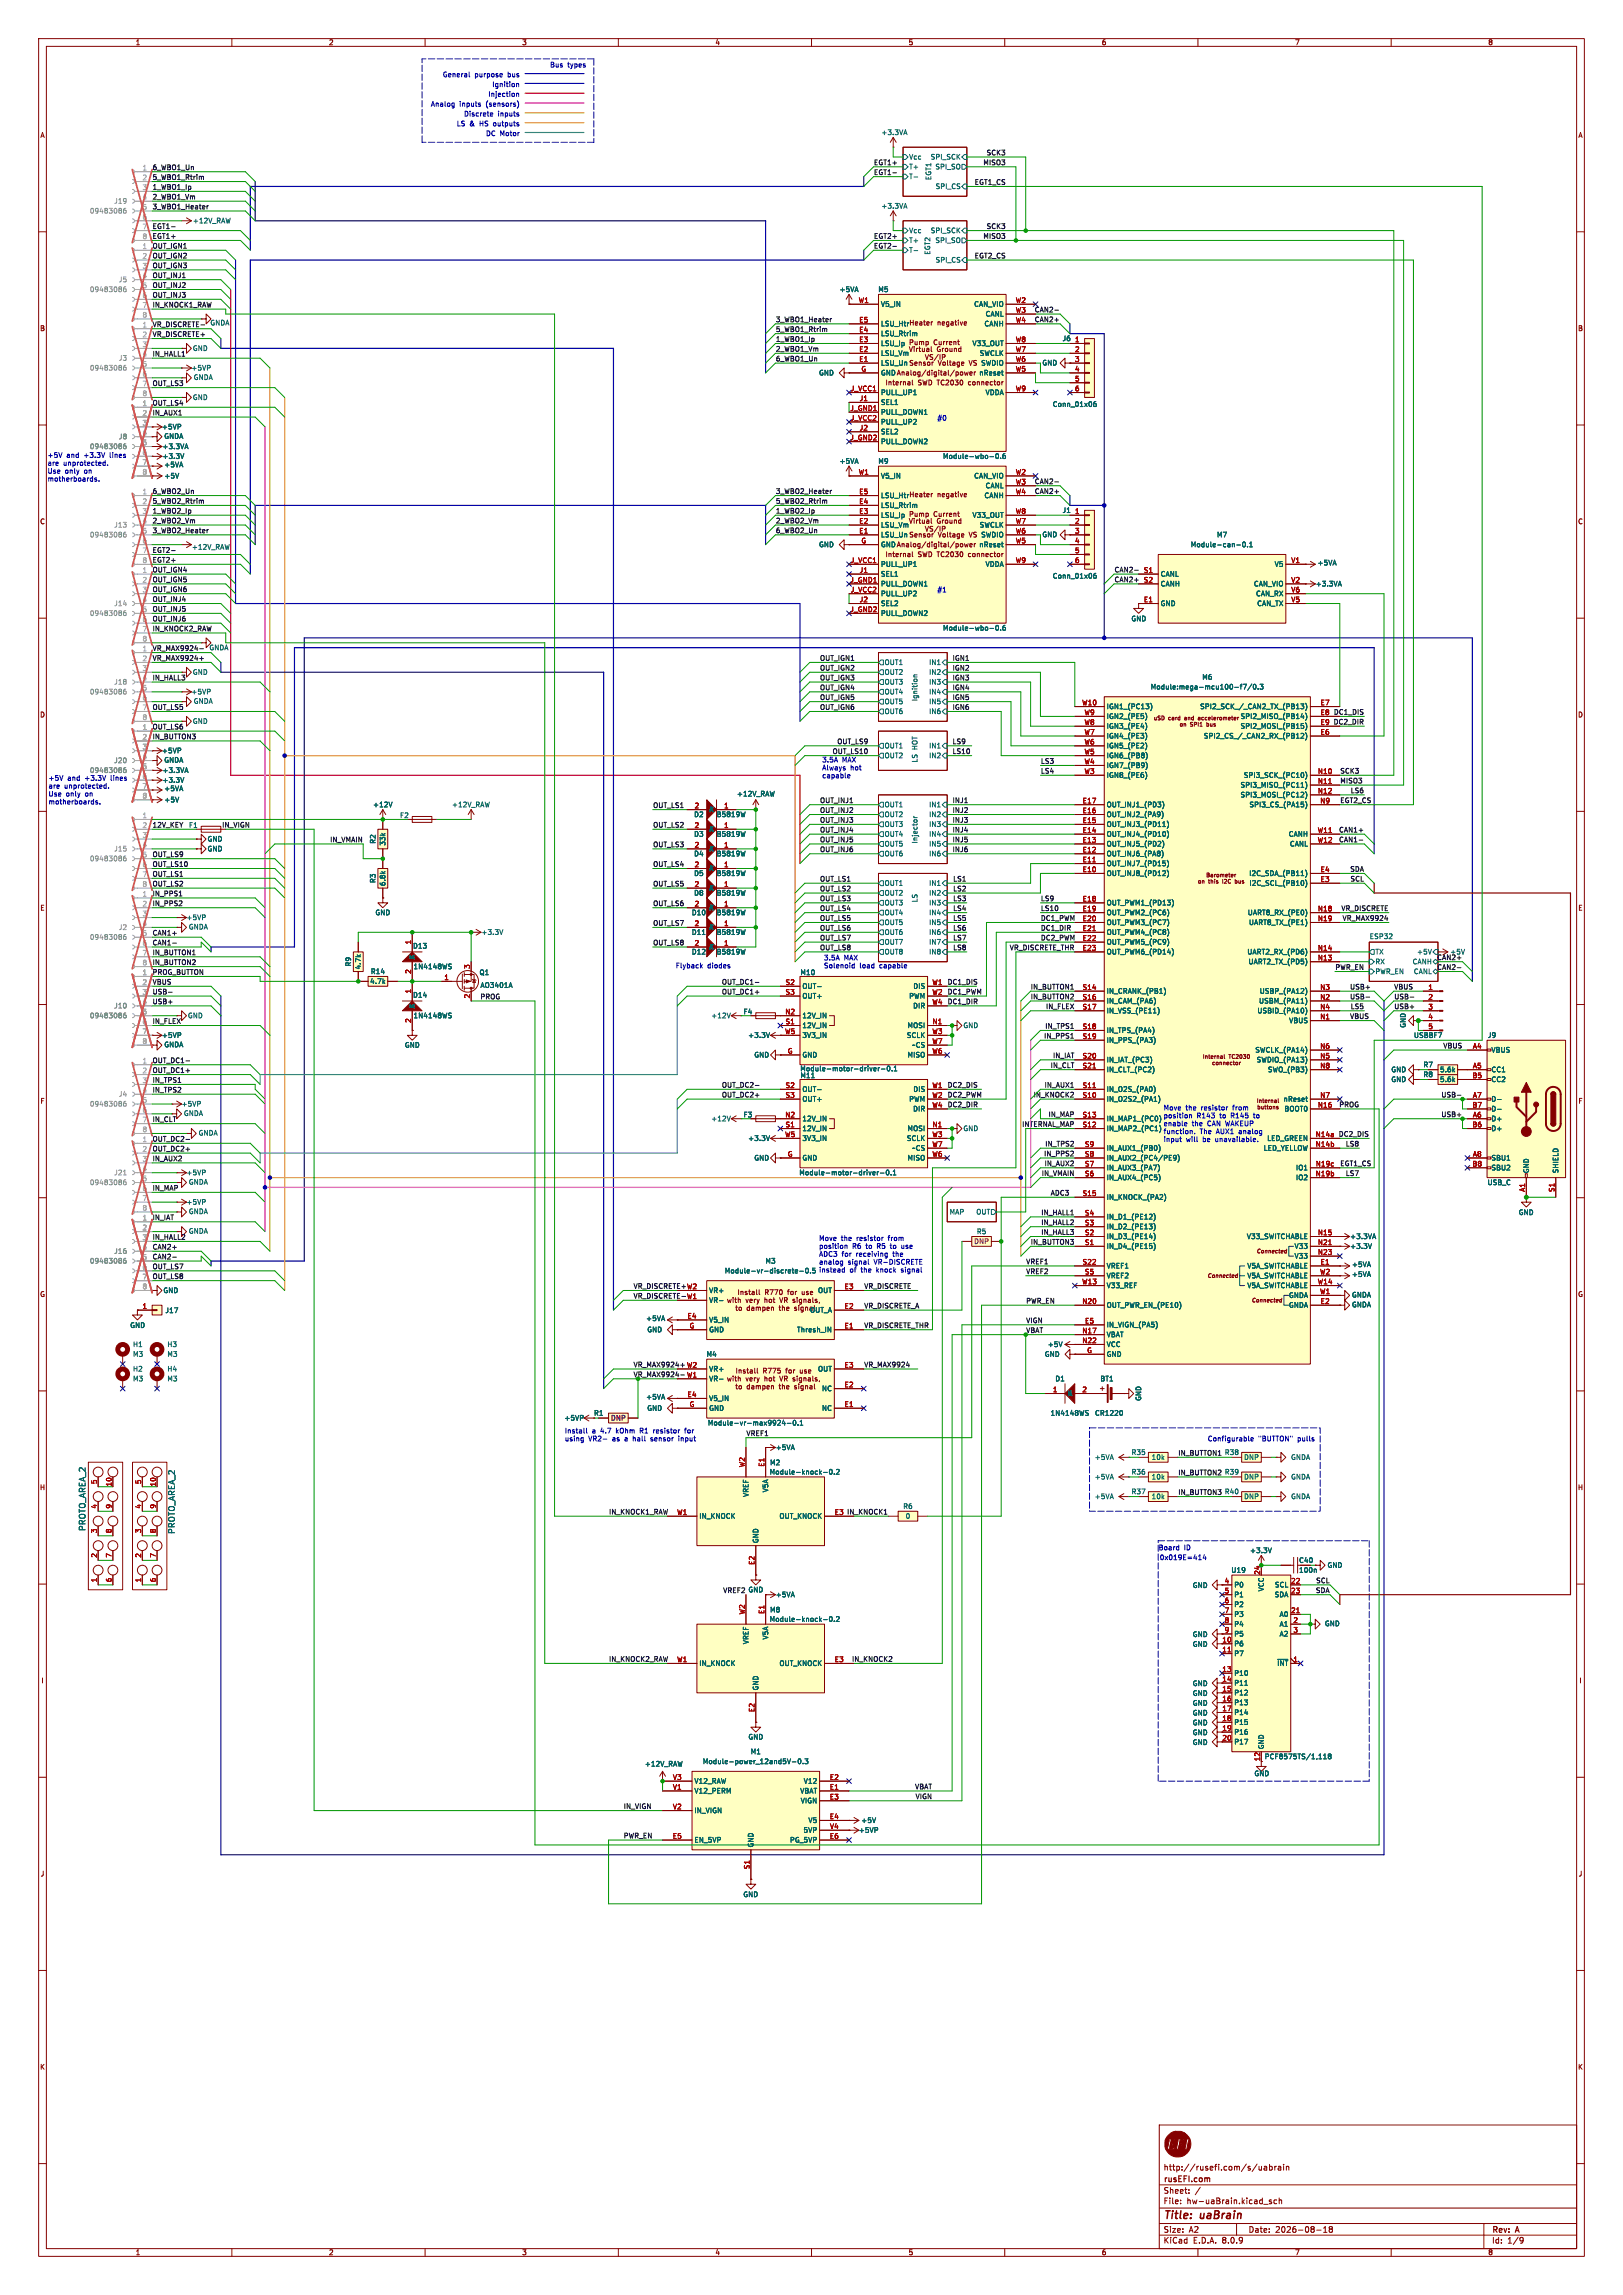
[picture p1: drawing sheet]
<svg xmlns="http://www.w3.org/2000/svg" width="420mm" height="594mm" viewBox="0 0 420 594" stroke-linecap="round" stroke-linejoin="round" font-family="sans-serif">
<defs><g id="words">
<g font-size="2.8" fill="#840000">
<text x="301" y="574.9">Title:</text>
<text x="310.6" y="574.9">uaBrain</text>
</g>
<g font-size="2.1" fill="#006464">
<text x="22.3" y="396.4" transform="rotate(-90 22.3 396.4)">PROTO_AREA_2</text>
<text x="45.4" y="397.1" transform="rotate(-90 45.4 397.1)">PROTO_AREA_2</text>
</g>
<g font-size="2.1" fill="#840000">
<text x="301" y="562">http://rusefi.com/s/uabrain</text>
<text x="301" y="568">Sheet:</text>
<text x="301" y="565.2">rusEFI.com</text>
<text x="301" y="570.7">File:</text>
<text x="307.1" y="570.7">hw-uaBrain.kicad_sch</text>
<text x="301" y="580.9">KiCad</text>
<text x="301" y="578.1">Size:</text>
<text x="307.6" y="578.1">A2</text>
<text x="308.7" y="580.9">E.D.A.</text>
<text x="316.3" y="580.9">8.0.9</text>
<text x="323" y="578.1">Date:</text>
<text x="330" y="578.1">2026-08-18</text>
<text x="386" y="578.3">Rev:</text>
<text x="386" y="580.9">Id:</text>
<text x="390.1" y="580.9">1/9</text>
<text x="392.4" y="578.3">A</text>
</g>
<g font-size="1.8" fill="#840000">
<text x="35" y="11.9">1</text>
<text x="85" y="11.9">2</text>
<text x="135" y="11.9">3</text>
<text x="185" y="11.9">4</text>
<text x="235" y="11.9">5</text>
<text x="285" y="11.9">6</text>
<text x="335" y="11.9">7</text>
<text x="385" y="11.9">8</text>
<text x="10.3" y="35.9">A</text>
<text x="408.3" y="35.9">A</text>
<text x="10.3" y="85.9">B</text>
<text x="227.8" y="84.7">LSU_Htr Heater</text>
<text x="235.1" y="89.5">Pump</text>
<text x="241.6" y="89.5">Current</text>
<text x="242.5" y="84.4">negative</text>
<text x="408.2" y="85.9">B</text>
<text x="227.8" y="94.8">LSU_Un Sensor</text>
<text x="242.8" y="94.9">Voltage</text>
<text x="251" y="94.9">VS SWDIO</text>
<text x="227.8" y="97.4">GNDAnalog/digital/power</text>
<text x="229" y="99.9">Internal</text>
<text x="237.5" y="99.9">SWD TC2030</text>
<text x="250.9" y="99.9">connector</text>
<text x="227.8" y="129.1">LSU_Htr Heater</text>
<text x="242.5" y="128.9">negative</text>
<text x="10.3" y="135.9">C</text>
<text x="235.1" y="134">Pump</text>
<text x="241.6" y="134">Current</text>
<text x="408.2" y="135.9">C</text>
<text x="227.8" y="139.3">LSU_Un Sensor</text>
<text x="227.8" y="141.8">GNDAnalog/digital/power</text>
<text x="242.8" y="139.3">Voltage</text>
<text x="251" y="139.3">VS SWDIO</text>
<text x="229" y="144.4">Internal</text>
<text x="237.5" y="144.4">SWD TC2030</text>
<text x="250.9" y="144.4">connector</text>
<text x="10.3" y="185.9">D</text>
<text x="408.2" y="185.9">D</text>
<text x="10.3" y="235.9">E</text>
<text x="408.3" y="235.9">E</text>
<text x="10.3" y="285.9">F</text>
<text x="408.3" y="285.9">F</text>
<text x="10.3" y="335.9">G</text>
<text x="408.2" y="335.9">G</text>
<text x="193.1" y="337.4">very</text>
<text x="198.1" y="337.4">hot</text>
<text x="202.3" y="337.4">VR signals,</text>
<text x="193.8" y="357.7">very</text>
<text x="198.8" y="357.7">hot</text>
<text x="203" y="357.7">VR signals,</text>
<text x="153.6" y="366.6">R1</text>
<text x="10.2" y="385.9">H</text>
<text x="408.2" y="385.9">H</text>
<text x="336.1" y="404.7">C40</text>
<text x="10.6" y="435.9">I</text>
<text x="408.6" y="435.9">I</text>
<text x="10.4" y="485.9">J</text>
<text x="408.4" y="485.9">J</text>
<text x="10.3" y="535.9">K</text>
<text x="408.2" y="535.9">K</text>
<text x="35" y="583.9">1</text>
<text x="85" y="583.9">2</text>
<text x="135" y="583.9">3</text>
<text x="185" y="583.9">4</text>
<text x="235" y="583.9">5</text>
<text x="285" y="583.9">6</text>
<text x="335" y="583.9">7</text>
<text x="385" y="583.9">8</text>
</g>
<g font-size="1.8" fill="#0000c2">
<text x="142.2" y="17.5">Bus</text>
<text x="146.9" y="17.5">types</text>
<text x="114.5" y="20.1">General</text>
<text x="122.8" y="20.1">purpose</text>
<text x="127.3" y="22.6">Ignition</text>
<text x="131.5" y="20.1">bus</text>
<text x="111.4" y="27.7">Analog</text>
<text x="118.9" y="27.7">inputs</text>
<text x="125.9" y="27.7">(sensors)</text>
<text x="126.3" y="25.1">Injection</text>
<text x="118.1" y="32.8">LS</text>
<text x="120" y="30.2">Discrete</text>
<text x="121.5" y="32.8">&amp;</text>
<text x="124.2" y="32.8">HS</text>
<text x="125.6" y="35.3">DC Motor</text>
<text x="128" y="32.8">outputs</text>
<text x="128.8" y="30.2">inputs</text>
<text x="242.4" y="109">#0</text>
<text x="12.2" y="118.6">+5V</text>
<text x="17.2" y="118.6">and</text>
<text x="21.9" y="118.6">+3.3V</text>
<text x="28.7" y="118.6">lines</text>
<text x="12.2" y="120.6">are</text>
<text x="12.2" y="122.7">Use</text>
<text x="12.2" y="124.7">motherboards.</text>
<text x="16.4" y="120.6">unprotected.</text>
<text x="16.8" y="122.7">only</text>
<text x="21.9" y="122.7">on</text>
<text x="242.4" y="153.4">#1</text>
<text x="212.7" y="197.4">3.5A</text>
<text x="217.9" y="197.4">MAX</text>
<text x="12.4" y="202.1">+5V</text>
<text x="17.5" y="202.1">and</text>
<text x="22.1" y="202.1">+3.3V</text>
<text x="29" y="202.1">lines</text>
<text x="212.7" y="199.5">Always</text>
<text x="212.7" y="201.5">capable</text>
<text x="220.1" y="199.5">hot</text>
<text x="12.4" y="204.2">are</text>
<text x="12.4" y="206.2">Use</text>
<text x="12.4" y="208.3">motherboards.</text>
<text x="16.6" y="204.2">unprotected.</text>
<text x="17.1" y="206.2">only</text>
<text x="22.2" y="206.2">on</text>
<text x="174.8" y="250.7">Flyback</text>
<text x="183.1" y="250.7">diodes</text>
<text x="213.1" y="248.7">3.5A</text>
<text x="213.1" y="250.7">Solenoid</text>
<text x="218.4" y="248.7">MAX</text>
<text x="222.4" y="250.7">load</text>
<text x="227.7" y="250.7">capable</text>
<text x="301" y="287.5">Move</text>
<text x="306.8" y="287.5">the</text>
<text x="311" y="287.5">resistor</text>
<text x="319.3" y="287.5">from</text>
<text x="301" y="289.5">position</text>
<text x="301" y="291.6">enable</text>
<text x="301" y="293.6">function.</text>
<text x="308.5" y="291.6">the</text>
<text x="309.7" y="289.5">R143</text>
<text x="310.5" y="293.6">The</text>
<text x="312.6" y="291.6">CAN WAKEUP</text>
<text x="314.9" y="293.6">AUX1</text>
<text x="315.8" y="289.5">to</text>
<text x="318.8" y="289.5">R145</text>
<text x="320.9" y="293.6">analog</text>
<text x="324.9" y="289.5">to</text>
<text x="301" y="295.7">input</text>
<text x="306.9" y="295.7">will</text>
<text x="311.4" y="295.7">be</text>
<text x="314.8" y="295.7">unavailable.</text>
<text x="211.8" y="321.3">Move</text>
<text x="211.8" y="323.3">position</text>
<text x="217.7" y="321.3">the</text>
<text x="220.6" y="323.3">R6</text>
<text x="221.8" y="321.3">resistor</text>
<text x="224.2" y="323.3">to</text>
<text x="227.3" y="323.3">R5</text>
<text x="230.2" y="321.3">from</text>
<text x="230.9" y="323.3">to</text>
<text x="234" y="323.3">use</text>
<text x="211.8" y="325.4">ADC3</text>
<text x="211.8" y="327.4">analog</text>
<text x="211.8" y="329.4">instead</text>
<text x="217.8" y="325.4">for</text>
<text x="219.4" y="327.4">signal</text>
<text x="219.9" y="329.4">of</text>
<text x="221.7" y="325.4">receiving</text>
<text x="222.9" y="329.4">the</text>
<text x="226.3" y="327.4">VR-DISCRETE</text>
<text x="227.1" y="329.4">knock</text>
<text x="231.4" y="325.4">the</text>
<text x="233.7" y="329.4">signal</text>
<text x="146" y="371.1">Install</text>
<text x="153.2" y="371.1">a</text>
<text x="155.5" y="371.1">4.7</text>
<text x="159.7" y="371.1">kOhm</text>
<text x="166.1" y="371.1">R1</text>
<text x="169.7" y="371.1">resistor</text>
<text x="178.1" y="371.1">for</text>
<text x="146" y="373.1">using</text>
<text x="152.3" y="373.1">VR2-</text>
<text x="158.6" y="373.1">as</text>
<text x="162" y="373.1">a</text>
<text x="164.3" y="373.1">hall</text>
<text x="169.1" y="373.1">sensor</text>
<text x="176.5" y="373.1">input</text>
<text x="312.4" y="373.1">Configurable</text>
<text x="325.6" y="373.1">&quot;BUTTON&quot;</text>
<text x="335.9" y="373.1">pulls</text>
<text x="299.7" y="401.3">Board</text>
<text x="306.4" y="401.3">ID</text>
<text x="300" y="403.9">0x019E=414</text>
</g>
<g font-size="1.8" fill="#006464">
<text x="228" y="35.2">+3.3VA</text>
<text x="235.1" y="41.5">Vcc</text>
<text x="240.7" y="41.5">SPI_SCK</text>
<text x="235.1" y="46.6">T-</text>
<text x="235.1" y="44">T+</text>
<text x="241" y="46.7" transform="rotate(-90 241 46.7)">EGT1</text>
<text x="241.9" y="44">SPI_SO</text>
<text x="242" y="49.1">SPI_CS</text>
<text x="49.8" y="58">+12V_RAW</text>
<text x="228" y="54.2">+3.3VA</text>
<text x="235.1" y="60.6">Vcc</text>
<text x="235.1" y="65.6">T-</text>
<text x="235.1" y="63.1">T+</text>
<text x="240.7" y="60.6">SPI_SCK</text>
<text x="241.9" y="63.1">SPI_SO</text>
<text x="240.8" y="66" transform="rotate(-90 240.8 66)">EGT2</text>
<text x="242" y="68.2">SPI_CS</text>
<text x="217.1" y="75.8">+5VA</text>
<text x="227.2" y="75.8">M5</text>
<text x="227.8" y="79.6">V5_IN</text>
<text x="252" y="79.6">CAN_VIO</text>
<text x="254.9" y="82.1">CANL</text>
<text x="54.3" y="84.4">GNDA</text>
<text x="227.8" y="89.8">LSU_Ip</text>
<text x="227.8" y="87.2">LSU_Rtrim</text>
<text x="227.8" y="84.7">LSU_Htr</text>
<text x="251.5" y="89.8">V33_OUT</text>
<text x="254.6" y="84.7">CANH</text>
<text x="274.8" y="88.5">J6</text>
<text x="49.8" y="91">GND</text>
<text x="227.8" y="92.3">LSU_Vm</text>
<text x="227.8" y="94.8">LSU_Un</text>
<text x="231.8" y="92.3">Virtual</text>
<text x="253.4" y="92.3">SWCLK</text>
<text x="253.8" y="94.8">SWDIO</text>
<text x="269.6" y="94.8">GND</text>
<text x="49.4" y="96.1">+5VP</text>
<text x="50" y="98.5">GNDA</text>
<text x="211.8" y="97.4">GND</text>
<text x="227.8" y="97.4">GND</text>
<text x="253.3" y="97.4">nReset</text>
<text x="49.8" y="103.7">GND</text>
<text x="227.8" y="105">SEL1</text>
<text x="227.8" y="107.5">PULL_DOWN1</text>
<text x="227.8" y="102.5">PULL_UP1</text>
<text x="254.9" y="102.5">VDDA</text>
<text x="272.3" y="105.5">Conn_01x06</text>
<text x="41.8" y="111.4">+5VP</text>
<text x="42.4" y="113.8">GNDA</text>
<text x="227.8" y="112.6">SEL2</text>
<text x="227.8" y="110.1">PULL_UP2</text>
<text x="41.9" y="119">+3.3V</text>
<text x="41.9" y="116.4">+3.3VA</text>
<text x="227.8" y="115.2">PULL_DOWN2</text>
<text x="243.9" y="119">Module-wbo-0.6</text>
<text x="42.4" y="121.1">+5VA</text>
<text x="42.4" y="124.1">+5V</text>
<text x="217.1" y="120.2">+5VA</text>
<text x="227.2" y="120.2">M9</text>
<text x="227.8" y="124.1">V5_IN</text>
<text x="252" y="124.1">CAN_VIO</text>
<text x="227.8" y="131.7">LSU_Rtrim</text>
<text x="227.8" y="129.1">LSU_Htr</text>
<text x="254.6" y="129.1">CANH</text>
<text x="254.9" y="126.6">CANL</text>
<text x="227.8" y="136.8">LSU_Vm</text>
<text x="227.8" y="134.2">LSU_Ip</text>
<text x="231.8" y="136.8">Virtual</text>
<text x="251.5" y="134.2">V33_OUT</text>
<text x="253.4" y="136.8">SWCLK</text>
<text x="274.8" y="132.9">J1</text>
<text x="49.5" y="142.5">+12V_RAW</text>
<text x="211.8" y="141.8">GND</text>
<text x="227.8" y="139.3">LSU_Un</text>
<text x="227.8" y="141.8">GND</text>
<text x="253.3" y="141.8">nReset</text>
<text x="253.8" y="139.3">SWDIO</text>
<text x="269.6" y="139.2">GND</text>
<text x="308" y="141.8">Module-can-0.1</text>
<text x="314.8" y="139.3">M7</text>
<text x="227.8" y="149.5">SEL1</text>
<text x="227.8" y="146.9">PULL_UP1</text>
<text x="254.9" y="146.9">VDDA</text>
<text x="272.3" y="150">Conn_01x06</text>
<text x="300.2" y="149.5">CANL</text>
<text x="329.7" y="146.9">V5</text>
<text x="340.8" y="146.5">+5VA</text>
<text x="227.8" y="152">PULL_DOWN1</text>
<text x="227.8" y="154.5">PULL_UP2</text>
<text x="300.2" y="152">CANH</text>
<text x="324.3" y="152">CAN_VIO</text>
<text x="324.9" y="154.5">CAN_RX</text>
<text x="340.4" y="152">+3.3VA</text>
<text x="227.8" y="157.1">SEL2</text>
<text x="227.8" y="159.6">PULL_DOWN2</text>
<text x="292.7" y="161">GND</text>
<text x="300.2" y="157.1">GND</text>
<text x="325.2" y="157.1">CAN_TX</text>
<text x="243.9" y="163.4">Module-wbo-0.6</text>
<text x="54.1" y="168.5">GNDA</text>
<text x="228.8" y="172.3">OUT1</text>
<text x="240.3" y="172.3">IN1</text>
<text x="49.4" y="179.9">+5VP</text>
<text x="49.8" y="174.9">GND</text>
<text x="228.8" y="179.9">OUT4</text>
<text x="228.8" y="177.4">OUT3</text>
<text x="228.8" y="174.9">OUT2</text>
<text x="240.3" y="179.9">IN4</text>
<text x="240.3" y="174.9">IN2</text>
<text x="240.3" y="177.4">IN3</text>
<text x="297.7" y="178.7">Module:mega-mcu100-f7/0.3</text>
<text x="311" y="176.1">M6</text>
<text x="50" y="182.4">GNDA</text>
<text x="228.8" y="182.5">OUT5</text>
<text x="228.8" y="185">OUT6</text>
<text x="237.5" y="181.6" transform="rotate(-90 237.5 181.6)">Ignition</text>
<text x="240.3" y="185">IN6</text>
<text x="240.3" y="182.5">IN5</text>
<text x="286.3" y="183.7">IGN1_(PC13)</text>
<text x="310.4" y="183.7">SPI2_SCK_/_CAN2_TX_(PB13)</text>
<text x="49.8" y="187.6">GND</text>
<text x="286.3" y="191.4">IGN4_(PE3)</text>
<text x="286.3" y="188.8">IGN3_(PE4)</text>
<text x="286.3" y="186.3">IGN2_(PE5)</text>
<text x="311.4" y="191.4">SPI2_CS_/_CAN2_RX_(PB12)</text>
<text x="320.9" y="186.3">SPI2_MISO_(PB14)</text>
<text x="320.9" y="188.8">SPI2_MOSI_(PB15)</text>
<text x="41.8" y="195.2">+5VP</text>
<text x="42.4" y="197.6">GNDA</text>
<text x="228.8" y="193.9">OUT1</text>
<text x="228.8" y="196.4">OUT2</text>
<text x="237.5" y="197.5" transform="rotate(-90 237.5 197.5)">LS</text>
<text x="237.5" y="194.1" transform="rotate(-90 237.5 194.1)">HOT</text>
<text x="240.3" y="196.4">IN2</text>
<text x="240.3" y="193.9">IN1</text>
<text x="286.3" y="196.4">IGN6_(PB8)</text>
<text x="286.3" y="193.9">IGN5_(PE2)</text>
<text x="41.9" y="200.3">+3.3VA</text>
<text x="41.9" y="202.8">+3.3V</text>
<text x="286.3" y="201.5">IGN8_(PE6)</text>
<text x="286.3" y="199">IGN7_(PB9)</text>
<text x="321.7" y="201.5">SPI3_SCK_(PC10)</text>
<text x="42.4" y="205">+5VA</text>
<text x="42.4" y="207.9">+5V</text>
<text x="96.4" y="209.1">+12V</text>
<text x="116.8" y="209.1">+12V_RAW</text>
<text x="190.6" y="206.3">+12V_RAW</text>
<text x="228.8" y="209.1">OUT1</text>
<text x="240.3" y="209.1">IN1</text>
<text x="286.3" y="209.1">OUT_INJ1_(PD3)</text>
<text x="320.9" y="204.1">SPI3_MISO_(PC11)</text>
<text x="320.9" y="206.6">SPI3_MOSI_(PC12)</text>
<text x="323.2" y="209.1">SPI3_CS_(PA15)</text>
<text x="48.8" y="214.5">F1</text>
<text x="103.4" y="211.9">F2</text>
<text x="179.5" y="211.7">D2</text>
<text x="183.4" y="210.4">K</text>
<text x="183.4" y="215.5">K</text>
<text x="185.3" y="211.7">B5819W</text>
<text x="228.8" y="214.2">OUT3</text>
<text x="228.8" y="211.7">OUT2</text>
<text x="240.3" y="211.7">IN2</text>
<text x="240.3" y="214.2">IN3</text>
<text x="286.3" y="214.2">OUT_INJ3_(PD11)</text>
<text x="286.3" y="211.7">OUT_INJ2_(PA9)</text>
<text x="53.6" y="220.6">GND</text>
<text x="53.6" y="218">GND</text>
<text x="97.4" y="218.5" transform="rotate(-90 97.4 218.5)">R2</text>
<text x="99.9" y="219" transform="rotate(-90 99.9 219)">33k</text>
<text x="179.5" y="221.8">D4</text>
<text x="179.5" y="216.8">D3</text>
<text x="183.4" y="220.6">K</text>
<text x="185.3" y="221.8">B5819W</text>
<text x="185.3" y="216.8">B5819W</text>
<text x="228.8" y="216.8">OUT4</text>
<text x="228.8" y="221.8">OUT6</text>
<text x="228.8" y="219.3">OUT5</text>
<text x="237.5" y="218.4" transform="rotate(-90 237.5 218.4)">Injector</text>
<text x="240.3" y="221.8">IN6</text>
<text x="240.3" y="219.3">IN5</text>
<text x="240.3" y="216.8">IN4</text>
<text x="286.3" y="221.8">OUT_INJ6_(PA8)</text>
<text x="286.3" y="219.3">OUT_INJ5_(PD2)</text>
<text x="286.3" y="216.8">OUT_INJ4_(PD10)</text>
<text x="333.4" y="216.8">CANH</text>
<text x="333.7" y="219.3">CANL</text>
<text x="179.5" y="226.9">D5</text>
<text x="183.4" y="225.7">K</text>
<text x="185.3" y="226.9">B5819W</text>
<text x="286.3" y="226.9">OUT_INJ8_(PD12)</text>
<text x="286.3" y="224.4">OUT_INJ7_(PD15)</text>
<text x="323.1" y="226.9">I2C_SDA_(PB11)</text>
<text x="97.4" y="228.7" transform="rotate(-90 97.4 228.7)">R3</text>
<text x="99.9" y="229.5" transform="rotate(-90 99.9 229.5)">6.8k</text>
<text x="179.5" y="232">D8</text>
<text x="183.4" y="230.7">K</text>
<text x="185.3" y="232">B5819W</text>
<text x="228.8" y="232">OUT2</text>
<text x="228.8" y="229.5">OUT1</text>
<text x="237.5" y="233.7" transform="rotate(-90 237.5 233.7)">LS</text>
<text x="240.3" y="229.5">IN1</text>
<text x="240.3" y="232">IN2</text>
<text x="323.2" y="229.5">I2C_SCL_(PB10)</text>
<text x="48.1" y="238.4">+5VP</text>
<text x="97" y="237.1">GND</text>
<text x="178.9" y="237.1">D10</text>
<text x="183.4" y="235.8">K</text>
<text x="185.3" y="237.1">B5819W</text>
<text x="228.8" y="234.5">OUT3</text>
<text x="228.8" y="237.1">OUT4</text>
<text x="228.8" y="239.6">OUT5</text>
<text x="240.3" y="237.1">IN4</text>
<text x="240.3" y="234.5">IN3</text>
<text x="240.3" y="239.6">IN5</text>
<text x="286.3" y="234.5">OUT_PWM1_(PD13)</text>
<text x="286.3" y="237.1">OUT_PWM2_(PC6)</text>
<text x="286.3" y="239.6">OUT_PWM3_(PC7)</text>
<text x="322.8" y="237.1">UART8_RX_(PE0)</text>
<text x="323.1" y="239.6">UART8_TX_(PE1)</text>
<text x="48.7" y="240.8">GNDA</text>
<text x="106.8" y="245.7">D13</text>
<text x="124.5" y="242.2">+3.3V</text>
<text x="178.9" y="242.2">D11</text>
<text x="183.4" y="240.9">K</text>
<text x="183.4" y="246">K</text>
<text x="185.3" y="242.2">B5819W</text>
<text x="228.8" y="244.7">OUT7</text>
<text x="228.8" y="242.2">OUT6</text>
<text x="240.3" y="242.2">IN6</text>
<text x="240.3" y="244.7">IN7</text>
<text x="286.3" y="242.2">OUT_PWM4_(PC8)</text>
<text x="286.3" y="244.7">OUT_PWM5_(PC9)</text>
<text x="354.3" y="243.1">ESP32</text>
<text x="91" y="250.3" transform="rotate(-90 91 250.3)">R9</text>
<text x="93.6" y="251" transform="rotate(-90 93.6 251)">4.7k</text>
<text x="106.9" y="251.1">1N4148WS</text>
<text x="107.5" y="248.4" transform="rotate(-90 107.5 248.4)">K</text>
<text x="178.9" y="247.2">D12</text>
<text x="185.3" y="247.2">B5819W</text>
<text x="228.8" y="247.2">OUT8</text>
<text x="240.3" y="247.2">IN8</text>
<text x="286.3" y="247.2">OUT_PWM6_(PD14)</text>
<text x="322.7" y="247.2">UART2_RX_(PD6)</text>
<text x="323" y="249.8">UART2_TX_(PD5)</text>
<text x="355.8" y="249.8">RX</text>
<text x="355.8" y="247.2">TX</text>
<text x="365.4" y="249.8">CANH</text>
<text x="366.6" y="247.2">+5V</text>
<text x="95.7" y="254.9">4.7k</text>
<text x="95.8" y="252.3">R14</text>
<text x="124" y="252.6">Q1</text>
<text x="124.2" y="255.9">AO3401A</text>
<text x="207" y="252.6">M10</text>
<text x="207.5" y="256.1">OUT-</text>
<text x="236.2" y="256.1">DIS</text>
<text x="286.3" y="257.4">IN_CRANK_(PB1)</text>
<text x="325.9" y="257.4">USBP_(PA12)</text>
<text x="355.8" y="252.3">PWR_EN</text>
<text x="365.7" y="252.3">CANL</text>
<text x="48.5" y="263.8">GND</text>
<text x="106.8" y="258.4">D14</text>
<text x="106.9" y="263.8">1N4148WS</text>
<text x="107.5" y="261.1" transform="rotate(-90 107.5 261.1)">K</text>
<text x="183.9" y="263.8">+12V</text>
<text x="192.3" y="262.7">F4</text>
<text x="207.5" y="263.8">12V_IN</text>
<text x="207.5" y="258.7">OUT+</text>
<text x="235.1" y="258.7">PWM</text>
<text x="236.2" y="261.2">DIR</text>
<text x="286.3" y="259.9">IN_CAM_(PA6)</text>
<text x="286.3" y="262.5">IN_VSS_(PE11)</text>
<text x="325.3" y="262.5">USBID_(PA10)</text>
<text x="325.7" y="259.9">USBM_(PA11)</text>
<text x="41.8" y="268.8">+5VP</text>
<text x="193.5" y="268.8">+3.3V</text>
<text x="207.5" y="266.3">12V_IN</text>
<text x="207.5" y="268.8">3V3_IN</text>
<text x="234.5" y="268.8">SCLK</text>
<text x="234.7" y="266.3">MOSI</text>
<text x="249.2" y="266.3">GND</text>
<text x="286.3" y="267.6">IN_TPS_(PA4)</text>
<text x="333.5" y="265">VBUS</text>
<text x="364" y="266.1" transform="rotate(-90 364 266.1)">GND</text>
<text x="365.8" y="268.8">USBBF7</text>
<text x="384.9" y="268.8">J9</text>
<text x="42.4" y="271.3">GNDA</text>
<text x="104.6" y="271.4">GND</text>
<text x="195.1" y="273.9">GND</text>
<text x="207.5" y="273.9">GND</text>
<text x="234.7" y="273.9">MISO</text>
<text x="235.9" y="271.4">~CS</text>
<text x="286.3" y="270.1">IN_PPS_(PA3)</text>
<text x="286.3" y="275.2">IN_IAT_(PC3)</text>
<text x="324.7" y="272.6">SWCLK_(PA14)</text>
<text x="325.1" y="275.2">SWDIO_(PA13)</text>
<text x="385.8" y="272.6">VBUS</text>
<text x="207" y="277.5">Module-motor-driver-0.1</text>
<text x="207" y="279.2">M11</text>
<text x="286.3" y="277.7">IN_CLT_(PC2)</text>
<text x="328" y="277.7">SWO_(PB3)</text>
<text x="359.9" y="277.7">GND</text>
<text x="359.9" y="280.3">GND</text>
<text x="368.2" y="279">R8</text>
<text x="368.2" y="276.5">R7</text>
<text x="372.5" y="280.3">5.6k</text>
<text x="372.5" y="277.7">5.6k</text>
<text x="385.8" y="277.7">CC1</text>
<text x="385.8" y="280.3">CC2</text>
<text x="46.9" y="286.6">+5VP</text>
<text x="207.5" y="282.8">OUT-</text>
<text x="207.5" y="285.3">OUT+</text>
<text x="235.1" y="285.3">PWM</text>
<text x="236.2" y="287.9">DIR</text>
<text x="236.2" y="282.8">DIS</text>
<text x="286.3" y="285.3">IN_O2S2_(PA1)</text>
<text x="286.3" y="282.8">IN_O2S_(PA0)</text>
<text x="332" y="285.3">nReset</text>
<text x="332.3" y="287.9">BOOT0</text>
<text x="385.8" y="285.3">D-</text>
<text x="385.8" y="287.9">D-</text>
<text x="47.5" y="289">GNDA</text>
<text x="183.9" y="290.4">+12V</text>
<text x="192.3" y="289.4">F3</text>
<text x="207.5" y="290.4">12V_IN</text>
<text x="207.5" y="293">12V_IN</text>
<text x="234.7" y="293">MOSI</text>
<text x="249.2" y="293">GND</text>
<text x="286.3" y="293">IN_MAP2_(PC1)</text>
<text x="286.3" y="290.4">IN_MAP1_(PC0)</text>
<text x="385.8" y="290.4">D+</text>
<text x="385.8" y="293">D+</text>
<text x="51.3" y="294.1">GNDA</text>
<text x="193.5" y="295.5">+3.3V</text>
<text x="207.5" y="295.5">3V3_IN</text>
<text x="234.5" y="295.5">SCLK</text>
<text x="235.9" y="298">~CS</text>
<text x="286.3" y="298">IN_AUX1_(PB0)</text>
<text x="326.9" y="298">LED_YELLOW</text>
<text x="327.8" y="295.5">LED_GREEN</text>
<text x="48.1" y="304.4">+5VP</text>
<text x="195.1" y="300.6">GND</text>
<text x="206.7" y="304.4">Module-motor-driver-0.1</text>
<text x="207.5" y="300.6">GND</text>
<text x="234.7" y="300.6">MISO</text>
<text x="286.3" y="305.7">IN_AUX4_(PC5)</text>
<text x="286.3" y="303.1">IN_AUX3_(PA7)</text>
<text x="286.3" y="300.6">IN_AUX2_(PC4/PE9)</text>
<text x="335.2" y="305.7">IO2</text>
<text x="335.2" y="303.1">IO1</text>
<text x="385.8" y="300.6">SBU1</text>
<text x="385.8" y="303.1">SBU2</text>
<text x="395.8" y="303.8" transform="rotate(-90 395.8 303.8)">GND</text>
<text x="403.5" y="303.8" transform="rotate(-90 403.5 303.8)">SHIELD</text>
<text x="48.7" y="306.8">GNDA</text>
<text x="286.3" y="310.7">IN_KNOCK_(PA2)</text>
<text x="384.8" y="306.9">USB_C</text>
<text x="48.1" y="312">+5VP</text>
<text x="48.7" y="314.4">GNDA</text>
<text x="245.6" y="314.5">MAP</text>
<text x="252.5" y="314.6">OUT</text>
<text x="286.3" y="315.8">IN_D1_(PE12)</text>
<text x="392.9" y="314.7">GND</text>
<text x="48.7" y="319.5">GNDA</text>
<text x="252.7" y="319.6">R5</text>
<text x="286.3" y="323.4">IN_D4_(PE15)</text>
<text x="286.3" y="320.9">IN_D3_(PE14)</text>
<text x="286.3" y="318.4">IN_D2_(PE13)</text>
<text x="322.5" y="320.9">V33_SWITCHABLE</text>
<text x="334.9" y="323.4">V33</text>
<text x="349.3" y="323.4">+3.3V</text>
<text x="349.3" y="320.9">+3.3VA</text>
<text x="187.4" y="329.8">Module-vr-discrete-0.5</text>
<text x="198" y="327.3">M3</text>
<text x="286.3" y="328.5">VREF1</text>
<text x="322.7" y="328.5">V5A_SWITCHABLE</text>
<text x="334.9" y="326">V33</text>
<text x="349.7" y="328.2">+5VA</text>
<text x="42.2" y="334.9">GND</text>
<text x="183.4" y="334.9">VR+</text>
<text x="211.6" y="334.9">OUT</text>
<text x="286.3" y="331.1">VREF2</text>
<text x="286.3" y="333.6">V33_REF</text>
<text x="322.7" y="333.6">V5A_SWITCHABLE</text>
<text x="322.7" y="331.1">V5A_SWITCHABLE</text>
<text x="349.7" y="330.7">+5VA</text>
<text x="42.7" y="340.1">J17</text>
<text x="183.4" y="337.4">VR-</text>
<text x="209.5" y="340">OUT_A</text>
<text x="286.3" y="338.7">OUT_PWR_EN_(PE10)</text>
<text x="333.4" y="338.7">GNDA</text>
<text x="333.4" y="336.1">GNDA</text>
<text x="349.7" y="338.6">GNDA</text>
<text x="349.7" y="336">GNDA</text>
<text x="33.6" y="343.9">GND</text>
<text x="167.1" y="342.1">+5VA</text>
<text x="167.4" y="345">GND</text>
<text x="183.4" y="342.5">V5_IN</text>
<text x="183.4" y="345">GND</text>
<text x="206.1" y="345">Thresh_IN</text>
<text x="286.3" y="343.8">IN_VIGN_(PA5)</text>
<text x="286.3" y="346.3">VBAT</text>
<text x="34.3" y="351.4">M3</text>
<text x="34.3" y="348.8">H1</text>
<text x="43.2" y="351.4">M3</text>
<text x="43.2" y="348.8">H3</text>
<text x="182.7" y="351.4">M4</text>
<text x="270.2" y="351.4">GND</text>
<text x="271" y="348.8">+5V</text>
<text x="286.3" y="351.4">GND</text>
<text x="286.3" y="348.8">VCC</text>
<text x="34.3" y="357.7">M3</text>
<text x="34.3" y="355.2">H2</text>
<text x="43.2" y="357.7">M3</text>
<text x="43.2" y="355.2">H4</text>
<text x="183.2" y="357.7">use</text>
<text x="183.4" y="357.7">VR- with</text>
<text x="183.4" y="355.2">VR+</text>
<text x="211.6" y="355.2">OUT</text>
<text x="273" y="357.7">D1</text>
<text x="284.6" y="357.7">BT1</text>
<text x="167.1" y="362.4">+5VA</text>
<text x="167.4" y="365.4">GND</text>
<text x="183.4" y="362.8">V5_IN</text>
<text x="183.4" y="365.4">GND</text>
<text x="212.6" y="365.4">NC</text>
<text x="212.6" y="360.3">NC</text>
<text x="276.1" y="361.5">K</text>
<text x="295.5" y="362.7" transform="rotate(-90 295.5 362.7)">GND</text>
<text x="145.9" y="367.9">+5VP</text>
<text x="183.1" y="369.2">Module-vr-max9924-0.1</text>
<text x="271.7" y="366.6">1N4148WS</text>
<text x="283.2" y="366.6">CR1220</text>
<text x="200.6" y="375.5">+5VA</text>
<text x="292.7" y="376.8">R35</text>
<text x="199" y="381.9">Module-knock-0.2</text>
<text x="199.1" y="379.4">M2</text>
<text x="283.2" y="378.1">+5VA</text>
<text x="283.2" y="383.1">+5VA</text>
<text x="292.7" y="381.9">R36</text>
<text x="297.9" y="383.1">10k</text>
<text x="297.9" y="378.1">10k</text>
<text x="321.8" y="383.1">DNP</text>
<text x="321.8" y="378.1">DNP</text>
<text x="334" y="378.1">GNDA</text>
<text x="334" y="383.1">GNDA</text>
<text x="193.9" y="387.6" transform="rotate(-90 193.9 387.6)">VREF</text>
<text x="199" y="386.4" transform="rotate(-90 199 386.4)">V5A</text>
<text x="283.2" y="388.2">+5VA</text>
<text x="292.7" y="386.9">R37</text>
<text x="297.9" y="388.2">10k</text>
<text x="321.8" y="388.2">DNP</text>
<text x="334" y="388.2">GNDA</text>
<text x="180.8" y="393.3">IN_KNOCK</text>
<text x="201.6" y="393.3">OUT_KNOCK</text>
<text x="233.6" y="390.8">R6</text>
<text x="234.2" y="393.3">0</text>
<text x="196.4" y="399.5" transform="rotate(-90 196.4 399.5)">GND</text>
<text x="318.5" y="407.3">U19</text>
<text x="323.4" y="402.2">+3.3V</text>
<text x="336.1" y="407.3">100n</text>
<text x="343.4" y="406">GND</text>
<text x="193.5" y="412.3">GND</text>
<text x="200.6" y="413.6">+5VA</text>
<text x="308.5" y="411.2">GND</text>
<text x="319.3" y="411.1">P0</text>
<text x="319.3" y="413.6">P1</text>
<text x="327.3" y="412" transform="rotate(-90 327.3 412)">VCC</text>
<text x="329.7" y="413.6">SDA</text>
<text x="329.8" y="411.1">SCL</text>
<text x="199" y="420">Module-knock-0.2</text>
<text x="199.1" y="417.5">M8</text>
<text x="319.3" y="416.2">P2</text>
<text x="319.3" y="418.7">P3</text>
<text x="331" y="418.7">A0</text>
<text x="193.9" y="425.7" transform="rotate(-90 193.9 425.7)">VREF</text>
<text x="199" y="424.5" transform="rotate(-90 199 424.5)">V5A</text>
<text x="308.5" y="423.9">GND</text>
<text x="319.3" y="421.2">P4</text>
<text x="319.3" y="423.8">P5</text>
<text x="331" y="421.2">A1</text>
<text x="331" y="423.8">A2</text>
<text x="342.7" y="421.1">GND</text>
<text x="180.8" y="431.4">IN_KNOCK</text>
<text x="201.6" y="431.4">OUT_KNOCK</text>
<text x="308.5" y="426.4">GND</text>
<text x="319.3" y="426.3">P6</text>
<text x="319.3" y="428.9">P7</text>
<text x="330.4" y="431.4">~{INT}</text>
<text x="196.4" y="437.6" transform="rotate(-90 196.4 437.6)">GND</text>
<text x="308.5" y="436.6">GND</text>
<text x="319.3" y="433.9">P10</text>
<text x="319.3" y="436.5">P11</text>
<text x="308.5" y="439.1">GND</text>
<text x="308.5" y="441.7">GND</text>
<text x="319.3" y="439">P12</text>
<text x="319.3" y="441.6">P13</text>
<text x="308.5" y="449.3">GND</text>
<text x="308.5" y="446.8">GND</text>
<text x="308.5" y="444.2">GND</text>
<text x="319.3" y="444.1">P14</text>
<text x="319.3" y="446.6">P15</text>
<text x="319.3" y="449.2">P16</text>
<text x="193.5" y="450.4">GND</text>
<text x="194.1" y="454.3">M1</text>
<text x="308.5" y="451.8">GND</text>
<text x="319.3" y="451.7">P17</text>
<text x="327.2" y="455.5">PCF8575TS/1,118</text>
<text x="327.3" y="452.9" transform="rotate(-90 327.3 452.9)">GND</text>
<text x="166.7" y="457.4">+12V_RAW</text>
<text x="179.6" y="461.9">V12_RAW</text>
<text x="181.8" y="456.8">Module-power_12and5V-0.3</text>
<text x="207.9" y="461.9">V12</text>
<text x="324.5" y="459.9">GND</text>
<text x="179.6" y="464.4">V12_PERM</text>
<text x="207" y="464.4">VBAT</text>
<text x="207.1" y="467">VIGN</text>
<text x="179.6" y="469.5">IN_VIGN</text>
<text x="209.1" y="472">V5</text>
<text x="222.8" y="472">+5V</text>
<text x="179.6" y="477.1">EN_5VP</text>
<text x="195.2" y="478.3" transform="rotate(-90 195.2 478.3)">GND</text>
<text x="204.3" y="477.1">PG_5VP</text>
<text x="207.8" y="474.6">5VP</text>
<text x="222.1" y="474.6">+5VP</text>
<text x="192.2" y="491.2">GND</text>
</g>
<g font-size="1.8" fill="#0f0f0f">
<text x="255.2" y="40.3">SCK3</text>
<text x="39.4" y="44.1">6_WBO1_Un</text>
<text x="39.4" y="46.6">5_WBO1_Rtrim</text>
<text x="226" y="45.4">EGT1-</text>
<text x="226" y="42.8">EGT1+</text>
<text x="252.1" y="47.9">EGT1_CS</text>
<text x="254.3" y="42.8">MISO3</text>
<text x="39.4" y="51.7">2_WBO1_Vm</text>
<text x="39.4" y="49.2">1_WBO1_Ip</text>
<text x="39.4" y="59.3">EGT1-</text>
<text x="39.4" y="54.3">3_WBO1_Heater</text>
<text x="255.2" y="59.3">SCK3</text>
<text x="39.4" y="64.4">OUT_IGN1</text>
<text x="39.4" y="61.9">EGT1+</text>
<text x="226" y="61.9">EGT2+</text>
<text x="226" y="64.4">EGT2-</text>
<text x="254.3" y="61.9">MISO3</text>
<text x="39.4" y="67">OUT_IGN2</text>
<text x="39.4" y="69.5">OUT_IGN3</text>
<text x="252.1" y="67">EGT2_CS</text>
<text x="39.4" y="77.1">OUT_INJ3</text>
<text x="39.4" y="72">OUT_INJ1</text>
<text x="39.4" y="74.6">OUT_INJ2</text>
<text x="39.4" y="79.7">IN_KNOCK1_RAW</text>
<text x="200.7" y="83.5">3_WBO1_Heater</text>
<text x="267.6" y="83.5">CAN2+</text>
<text x="267.6" y="80.9">CAN2-</text>
<text x="39.4" y="84.7">VR_DISCRETE-</text>
<text x="39.4" y="87.3">VR_DISCRETE+</text>
<text x="200.7" y="86">5_WBO1_Rtrim</text>
<text x="200.7" y="88.6">1_WBO1_Ip</text>
<text x="39.4" y="92.4">IN_HALL1</text>
<text x="200.7" y="91.1">2_WBO1_Vm</text>
<text x="200.7" y="93.6">6_WBO1_Un</text>
<text x="39.4" y="100">OUT_LS3</text>
<text x="39.4" y="105.1">OUT_LS4</text>
<text x="39.4" y="107.6">IN_AUX1</text>
<text x="267.6" y="125.4">CAN2-</text>
<text x="39.4" y="130.5">5_WBO2_Rtrim</text>
<text x="39.4" y="127.9">6_WBO2_Un</text>
<text x="200.7" y="130.5">5_WBO2_Rtrim</text>
<text x="200.7" y="127.9">3_WBO2_Heater</text>
<text x="267.6" y="127.9">CAN2+</text>
<text x="39.4" y="135.5">2_WBO2_Vm</text>
<text x="39.4" y="133">1_WBO2_Ip</text>
<text x="200.7" y="133">1_WBO2_Ip</text>
<text x="200.7" y="135.5">2_WBO2_Vm</text>
<text x="39.4" y="138.1">3_WBO2_Heater</text>
<text x="39.4" y="143.2">EGT2-</text>
<text x="200.7" y="138.1">6_WBO2_Un</text>
<text x="39.4" y="145.7">EGT2+</text>
<text x="39.4" y="148.2">OUT_IGN4</text>
<text x="288.3" y="148.2">CAN2-</text>
<text x="39.4" y="155.9">OUT_INJ4</text>
<text x="39.4" y="153.3">OUT_IGN6</text>
<text x="39.4" y="150.8">OUT_IGN5</text>
<text x="288.3" y="150.8">CAN2+</text>
<text x="39.4" y="160.9">OUT_INJ6</text>
<text x="39.4" y="158.4">OUT_INJ5</text>
<text x="39.4" y="163.5">IN_KNOCK2_RAW</text>
<text x="39.4" y="171.1">VR_MAX9924+</text>
<text x="39.4" y="168.6">VR_MAX9924-</text>
<text x="212.1" y="173.6">OUT_IGN2</text>
<text x="212.1" y="171.1">OUT_IGN1</text>
<text x="246.4" y="173.6">IGN2</text>
<text x="246.4" y="171.1">IGN1</text>
<text x="39.4" y="176.2">IN_HALL3</text>
<text x="212.1" y="178.7">OUT_IGN4</text>
<text x="212.1" y="176.2">OUT_IGN3</text>
<text x="246.4" y="176.2">IGN3</text>
<text x="246.4" y="178.7">IGN4</text>
<text x="39.4" y="183.8">OUT_LS5</text>
<text x="212.1" y="183.8">OUT_IGN6</text>
<text x="212.1" y="181.3">OUT_IGN5</text>
<text x="246.4" y="181.3">IGN5</text>
<text x="246.4" y="183.8">IGN6</text>
<text x="345.1" y="185.1">DC1_DIS</text>
<text x="39.4" y="188.9">OUT_LS6</text>
<text x="39.4" y="191.4">IN_BUTTON3</text>
<text x="341.6" y="187.7">E9 DC2_DIR</text>
<text x="215.3" y="195.2">OUT_LS10</text>
<text x="216.5" y="192.7">OUT_LS9</text>
<text x="246.4" y="192.7">LS9</text>
<text x="246.4" y="195.2">LS10</text>
<text x="269.2" y="197.8">LS3</text>
<text x="269.2" y="200.3">LS4</text>
<text x="346.7" y="200.3">SCK3</text>
<text x="346.7" y="202.9">MISO3</text>
<text x="168.9" y="209.2">OUT_LS1</text>
<text x="212.1" y="207.9">OUT_INJ1</text>
<text x="246.4" y="207.9">INJ1</text>
<text x="346.7" y="207.9">EGT2_CS</text>
<text x="349.4" y="205.4">LS6</text>
<text x="39.4" y="214.3">12V_KEY</text>
<text x="57.4" y="214.3">IN_VIGN</text>
<text x="168.9" y="214.3">OUT_LS2</text>
<text x="212.1" y="215.6">OUT_INJ4</text>
<text x="212.1" y="213">OUT_INJ3</text>
<text x="212.1" y="210.5">OUT_INJ2</text>
<text x="246.4" y="210.5">INJ2</text>
<text x="246.4" y="215.6">INJ4</text>
<text x="246.4" y="213">INJ3</text>
<text x="346.4" y="215.6">CAN1+</text>
<text x="39.4" y="221.9">OUT_LS9</text>
<text x="85.3" y="218.1">IN_VMAIN</text>
<text x="168.9" y="219.4">OUT_LS3</text>
<text x="212.1" y="220.6">OUT_INJ6</text>
<text x="212.1" y="218.1">OUT_INJ5</text>
<text x="246.4" y="220.6">INJ6</text>
<text x="246.4" y="218.1">INJ5</text>
<text x="346.4" y="218.1">CAN1-</text>
<text x="39.4" y="227">OUT_LS1</text>
<text x="39.4" y="224.4">OUT_LS10</text>
<text x="168.9" y="224.4">OUT_LS4</text>
<text x="349.3" y="225.7">SDA</text>
<text x="39.4" y="232.1">IN_PPS1</text>
<text x="39.4" y="229.5">OUT_LS2</text>
<text x="168.9" y="229.5">OUT_LS5</text>
<text x="212.1" y="228.3">OUT_LS1</text>
<text x="212.1" y="233.3">OUT_LS3</text>
<text x="212.1" y="230.8">OUT_LS2</text>
<text x="246.5" y="233.3">LS3</text>
<text x="246.5" y="228.3">LS1</text>
<text x="246.5" y="230.8">LS2</text>
<text x="269.2" y="233.3">LS9</text>
<text x="349.3" y="228.3">SCL</text>
<text x="39.4" y="234.6">IN_PPS2</text>
<text x="168.9" y="234.6">OUT_LS6</text>
<text x="168.9" y="239.7">OUT_LS7</text>
<text x="212.1" y="238.4">OUT_LS5</text>
<text x="212.1" y="235.9">OUT_LS4</text>
<text x="246.5" y="235.9">LS4</text>
<text x="246.5" y="238.4">LS5</text>
<text x="269.2" y="238.4">DC1_PWM</text>
<text x="269.2" y="235.9">LS10</text>
<text x="347" y="235.9">VR_DISCRETE</text>
<text x="347.3" y="238.4">VR_MAX9924</text>
<text x="39.4" y="244.8">CAN1-</text>
<text x="39.4" y="242.2">CAN1+</text>
<text x="168.9" y="244.8">OUT_LS8</text>
<text x="212.1" y="243.5">OUT_LS7</text>
<text x="212.1" y="241">OUT_LS6</text>
<text x="246.5" y="241">LS6</text>
<text x="246.5" y="243.5">LS7</text>
<text x="269.2" y="243.5">DC2_PWM</text>
<text x="269.2" y="241">DC1_DIR</text>
<text x="39.4" y="249.8">IN_BUTTON2</text>
<text x="39.4" y="247.3">IN_BUTTON1</text>
<text x="212.1" y="246">OUT_LS8</text>
<text x="246.5" y="246">LS8</text>
<text x="261.2" y="246">VR_DISCRETE_THR</text>
<text x="345.4" y="251.1">PWR_EN</text>
<text x="371.8" y="251.1">CAN2-</text>
<text x="371.8" y="248.6">CAN2+</text>
<text x="375.2" y="247.2">+5V</text>
<text x="39.4" y="252.4">PROG_BUTTON</text>
<text x="39.4" y="254.9">VBUS</text>
<text x="39.4" y="257.5">USB-</text>
<text x="186.7" y="254.9">OUT_DC1-</text>
<text x="186.7" y="257.5">OUT_DC1+</text>
<text x="245.1" y="257.5">DC1_PWM</text>
<text x="245.1" y="254.9">DC1_DIS</text>
<text x="266.6" y="256.2">IN_BUTTON1</text>
<text x="349.2" y="256.2">USB+</text>
<text x="360.7" y="256.2">VBUS</text>
<text x="39.4" y="260">USB+</text>
<text x="124.2" y="258.7">PROG</text>
<text x="245.1" y="260">DC1_DIR</text>
<text x="266.6" y="258.7">IN_BUTTON2</text>
<text x="270.5" y="261.3">IN_FLEX</text>
<text x="349.2" y="258.7">USB-</text>
<text x="349.2" y="263.8">VBUS</text>
<text x="349.4" y="261.3">LS5</text>
<text x="360.7" y="258.7">USB-</text>
<text x="360.7" y="261.3">USB+</text>
<text x="39.4" y="265.1">IN_FLEX</text>
<text x="270.1" y="268.9">IN_PPS1</text>
<text x="270.4" y="266.3">IN_TPS1</text>
<text x="39.4" y="275.2">OUT_DC1-</text>
<text x="272.4" y="274">IN_IAT</text>
<text x="373.4" y="271.4">VBUS</text>
<text x="39.4" y="280.3">IN_TPS1</text>
<text x="39.4" y="277.8">OUT_DC1+</text>
<text x="186.7" y="281.6">OUT_DC2-</text>
<text x="245.1" y="281.6">DC2_DIS</text>
<text x="270.2" y="281.6">IN_AUX1</text>
<text x="271.8" y="276.5">IN_CLT</text>
<text x="39.4" y="282.9">IN_TPS2</text>
<text x="186.7" y="284.1">OUT_DC2+</text>
<text x="245.1" y="286.7">DC2_DIR</text>
<text x="245.1" y="284.1">DC2_PWM</text>
<text x="267.3" y="284.1">IN_KNOCK2</text>
<text x="346.4" y="286.7">PROG</text>
<text x="372.9" y="284.1">USB-</text>
<text x="39.4" y="290.5">IN_CLT</text>
<text x="264.4" y="291.7">INTERNAL_MAP</text>
<text x="271.2" y="289.2">IN_MAP</text>
<text x="372.9" y="289.2">USB+</text>
<text x="39.4" y="298.1">OUT_DC2+</text>
<text x="39.4" y="295.6">OUT_DC2-</text>
<text x="270.1" y="299.4">IN_PPS2</text>
<text x="270.4" y="296.8">IN_TPS2</text>
<text x="346.3" y="294.3">DC2_DIS</text>
<text x="348.1" y="296.8">LS8</text>
<text x="39.4" y="300.6">IN_AUX2</text>
<text x="269.5" y="304.4">IN_VMAIN</text>
<text x="270.2" y="301.9">IN_AUX2</text>
<text x="346.7" y="301.9">EGT1_CS</text>
<text x="348.1" y="304.4">LS7</text>
<text x="39.4" y="308.3">IN_MAP</text>
<text x="271.8" y="309.5">ADC3</text>
<text x="39.4" y="315.9">IN_IAT</text>
<text x="269.3" y="314.6">IN_HALL1</text>
<text x="269.3" y="317.1">IN_HALL2</text>
<text x="39.4" y="323.5">CAN2+</text>
<text x="39.4" y="321">IN_HALL2</text>
<text x="266.6" y="322.2">IN_BUTTON3</text>
<text x="269.3" y="319.7">IN_HALL3</text>
<text x="39.4" y="328.6">OUT_LS7</text>
<text x="39.4" y="326">CAN2-</text>
<text x="265.4" y="329.8">VREF2</text>
<text x="265.4" y="327.3">VREF1</text>
<text x="39.4" y="331.1">OUT_LS8</text>
<text x="163.8" y="333.7">VR_DISCRETE+ W2</text>
<text x="223.5" y="333.7">VR_DISCRETE</text>
<text x="163.8" y="336.2">VR_DISCRETE- W1</text>
<text x="166.6" y="337.4">Install</text>
<text x="223.5" y="338.7">VR_DISCRETE_A</text>
<text x="227.1" y="337.4">the</text>
<text x="231.3" y="337.4">signal</text>
<text x="265.4" y="337.5">PWR_EN</text>
<text x="223.5" y="343.8">VR_DISCRETE_THR</text>
<text x="265.4" y="342.5">VIGN</text>
<text x="265.4" y="345.1">VBAT</text>
<text x="163.8" y="354">VR_MAX9924+</text>
<text x="223.5" y="354">VR_MAX9924</text>
<text x="173.3" y="357.7">R775</text>
<text x="193" y="371.8">VREF1</text>
<text x="304.8" y="376.8">IN_BUTTON1 R38</text>
<text x="304.8" y="381.9">IN_BUTTON2 R39</text>
<text x="304.8" y="387">IN_BUTTON3 R40</text>
<text x="157.5" y="392.1">IN_KNOCK1_RAW</text>
<text x="215.9" y="392.2">E3 IN_KNOCK1</text>
<text x="187" y="412.4">VREF2 GND</text>
<text x="340.4" y="412.4">SDA</text>
<text x="340.5" y="409.9">SCL</text>
<text x="157.5" y="430.2">IN_KNOCK2_RAW</text>
<text x="220.4" y="430.2">IN_KNOCK2</text>
<text x="236.7" y="463.2">VBAT</text>
<text x="236.8" y="465.7">VIGN</text>
<text x="161.3" y="468.3">IN_VIGN</text>
<text x="161.3" y="475.9">PWR_EN</text>
</g>
<g font-size="1.8" fill="#a5a4a2">
<text x="36.8" y="44.2">1</text>
<text x="36.8" y="46.7">2</text>
<text x="36.8" y="49.3">3</text>
<text x="36.8" y="51.8">4</text>
<text x="36.8" y="54.4">5</text>
<text x="36.8" y="56.9">6</text>
<text x="36.8" y="59.4">7</text>
<text x="36.8" y="64.5">1</text>
<text x="36.8" y="62">8</text>
<text x="36.8" y="67.1">2</text>
<text x="36.8" y="69.6">3</text>
<text x="36.8" y="72.1">4</text>
<text x="36.8" y="74.7">5</text>
<text x="36.8" y="77.2">6</text>
<text x="36.8" y="79.8">7</text>
<text x="36.8" y="82.3">8</text>
<text x="36.8" y="84.8">1</text>
<text x="36.8" y="87.4">2</text>
<text x="36.8" y="89.9">3</text>
<text x="36.8" y="92.5">4</text>
<text x="36.8" y="95">5</text>
<text x="36.8" y="97.5">6</text>
<text x="36.8" y="100.1">7</text>
<text x="36.8" y="102.6">8</text>
<text x="36.8" y="105.2">1</text>
<text x="36.8" y="107.7">2</text>
<text x="36.8" y="110.2">3</text>
<text x="36.8" y="112.8">4</text>
<text x="36.8" y="115.3">5</text>
<text x="36.8" y="117.9">6</text>
<text x="36.8" y="120.4">7</text>
<text x="36.8" y="122.9">8</text>
<text x="36.8" y="128">1</text>
<text x="36.8" y="130.6">2</text>
<text x="36.8" y="133.1">3</text>
<text x="36.8" y="135.6">4</text>
<text x="36.8" y="138.2">5</text>
<text x="36.8" y="140.7">6</text>
<text x="36.8" y="143.3">7</text>
<text x="36.8" y="148.3">1</text>
<text x="36.8" y="145.8">8</text>
<text x="36.8" y="150.9">2</text>
<text x="36.8" y="153.4">3</text>
<text x="36.8" y="156">4</text>
<text x="36.8" y="158.5">5</text>
<text x="36.8" y="161">6</text>
<text x="36.8" y="163.6">7</text>
<text x="36.8" y="166.1">8</text>
<text x="36.8" y="168.7">1</text>
<text x="36.8" y="171.2">2</text>
<text x="36.8" y="173.7">3</text>
<text x="36.8" y="176.3">4</text>
<text x="36.8" y="178.8">5</text>
<text x="36.8" y="181.4">6</text>
<text x="36.8" y="183.9">7</text>
<text x="36.8" y="186.4">8</text>
<text x="36.8" y="189">1</text>
<text x="36.8" y="191.5">2</text>
<text x="36.8" y="194.1">3</text>
<text x="36.8" y="196.6">4</text>
<text x="36.8" y="199.1">5</text>
<text x="36.8" y="201.7">6</text>
<text x="36.8" y="204.2">7</text>
<text x="36.8" y="206.8">8</text>
<text x="36.8" y="211.8">1</text>
<text x="36.8" y="214.4">2</text>
<text x="36.8" y="216.9">3</text>
<text x="36.8" y="219.5">4</text>
<text x="36.8" y="222">5</text>
<text x="36.8" y="224.5">6</text>
<text x="36.8" y="227.1">7</text>
<text x="36.8" y="229.6">8</text>
<text x="36.8" y="232.2">1</text>
<text x="36.8" y="234.7">2</text>
<text x="36.8" y="237.2">3</text>
<text x="36.8" y="239.8">4</text>
<text x="36.8" y="242.3">5</text>
<text x="36.8" y="244.9">6</text>
<text x="36.8" y="247.4">7</text>
<text x="36.8" y="249.9">8</text>
<text x="36.8" y="252.5">1</text>
<text x="36.8" y="255">2</text>
<text x="36.8" y="257.6">3</text>
<text x="36.8" y="260.1">4</text>
<text x="36.8" y="262.6">5</text>
<text x="36.8" y="265.2">6</text>
<text x="36.8" y="267.7">7</text>
<text x="36.8" y="275.3">1</text>
<text x="36.8" y="270.3">8</text>
<text x="36.8" y="277.9">2</text>
<text x="36.8" y="280.4">3</text>
<text x="36.8" y="283">4</text>
<text x="36.8" y="285.5">5</text>
<text x="36.8" y="288">6</text>
<text x="36.8" y="290.6">7</text>
<text x="36.8" y="293.1">8</text>
<text x="36.8" y="295.7">1</text>
<text x="36.8" y="298.2">2</text>
<text x="36.8" y="300.7">3</text>
<text x="36.8" y="303.3">4</text>
<text x="36.8" y="305.8">5</text>
<text x="36.8" y="308.4">6</text>
<text x="36.8" y="310.9">7</text>
<text x="36.8" y="313.4">8</text>
<text x="36.8" y="316">1</text>
<text x="36.8" y="318.5">2</text>
<text x="36.8" y="321.1">3</text>
<text x="36.8" y="323.6">4</text>
<text x="36.8" y="326.1">5</text>
<text x="36.8" y="328.7">6</text>
<text x="36.8" y="331.2">7</text>
<text x="36.8" y="333.8">8</text>
</g>
<g font-size="1.8" fill="#939391">
<text x="29.4" y="52.9">J19</text>
<text x="23.1" y="55.5">09483086</text>
<text x="23.1" y="75.8">09483086</text>
<text x="30.6" y="73.3">J5</text>
<text x="30.6" y="93.6">J3</text>
<text x="23.1" y="96.1">09483086</text>
<text x="30.6" y="113.9">J8</text>
<text x="23.1" y="116.4">09483086</text>
<text x="29.4" y="136.8">J13</text>
<text x="23.1" y="139.3">09483086</text>
<text x="23.1" y="159.6">09483086</text>
<text x="29.4" y="157.1">J14</text>
<text x="23.1" y="179.9">09483086</text>
<text x="29.4" y="177.4">J18</text>
<text x="29.4" y="197.7">J20</text>
<text x="23.1" y="200.3">09483086</text>
<text x="29.4" y="220.6">J15</text>
<text x="23.1" y="223.1">09483086</text>
<text x="23.1" y="243.4">09483086</text>
<text x="30.6" y="240.9">J2</text>
<text x="23.1" y="263.8">09483086</text>
<text x="29.4" y="261.2">J10</text>
<text x="23.1" y="286.6">09483086</text>
<text x="30.6" y="284.1">J4</text>
<text x="29.4" y="304.4">J21</text>
<text x="23.1" y="306.9">09483086</text>
<text x="23.1" y="327.3">09483086</text>
<text x="29.4" y="324.7">J16</text>
</g>
<g font-size="1.8" fill="#a90000">
<text x="222.1" y="78.5">W1</text>
<text x="222.2" y="83.6">E5</text>
<text x="262.7" y="78.5">W2</text>
<text x="262.7" y="81">W3</text>
<text x="262.7" y="83.6">W4</text>
<text x="222.2" y="88.6">E3</text>
<text x="222.2" y="86.1">E4</text>
<text x="262.7" y="88.6">W8</text>
<text x="278.1" y="88.6">1</text>
<text x="222.2" y="93.7">E1</text>
<text x="222.2" y="91.2">E2</text>
<text x="262.7" y="93.7">W6</text>
<text x="262.7" y="91.2">W7</text>
<text x="278.1" y="91.2">2</text>
<text x="278.1" y="93.7">3</text>
<text x="220" y="101.3">J_VCC1</text>
<text x="222.8" y="96.3">G</text>
<text x="262.7" y="96.3">W5</text>
<text x="262.7" y="101.3">W9</text>
<text x="278.1" y="96.3">4</text>
<text x="278.1" y="98.8">5</text>
<text x="278.1" y="101.3">6</text>
<text x="219.9" y="106.4">J_GND1</text>
<text x="222.3" y="103.9">J1</text>
<text x="220" y="109">J_VCC2</text>
<text x="222.3" y="111.5">J2</text>
<text x="219.9" y="114">J_GND2</text>
<text x="222.1" y="122.9">W1</text>
<text x="262.7" y="122.9">W2</text>
<text x="262.7" y="125.5">W3</text>
<text x="222.2" y="130.6">E4</text>
<text x="222.2" y="128">E5</text>
<text x="262.7" y="128">W4</text>
<text x="222.2" y="135.6">E2</text>
<text x="222.2" y="133.1">E3</text>
<text x="262.7" y="135.6">W7</text>
<text x="262.7" y="133.1">W8</text>
<text x="278.1" y="133.1">1</text>
<text x="278.1" y="135.6">2</text>
<text x="222.2" y="138.2">E1</text>
<text x="222.8" y="140.7">G</text>
<text x="262.7" y="140.7">W5</text>
<text x="262.7" y="138.2">W6</text>
<text x="278.1" y="138.2">3</text>
<text x="278.1" y="140.7">4</text>
<text x="278.1" y="143.3">5</text>
<text x="220" y="145.8">J_VCC1</text>
<text x="222.3" y="148.3">J1</text>
<text x="262.7" y="145.8">W9</text>
<text x="278.1" y="145.8">6</text>
<text x="295.9" y="148.3">S1</text>
<text x="334" y="145.8">V1</text>
<text x="219.9" y="150.9">J_GND1</text>
<text x="220" y="153.4">J_VCC2</text>
<text x="222.3" y="156">J2</text>
<text x="295.9" y="150.9">S2</text>
<text x="295.9" y="156">E1</text>
<text x="334" y="150.9">V2</text>
<text x="334" y="156">V5</text>
<text x="334" y="153.4">V6</text>
<text x="219.9" y="158.5">J_GND2</text>
<text x="279.9" y="182.6">W10</text>
<text x="280.5" y="185.2">W9</text>
<text x="341.6" y="182.6">E7</text>
<text x="341.6" y="185.2">E8</text>
<text x="280.5" y="190.2">W7</text>
<text x="280.5" y="187.7">W8</text>
<text x="341.6" y="190.2">E6</text>
<text x="341.6" y="187.7">E9</text>
<text x="280.5" y="197.9">W4</text>
<text x="280.5" y="195.3">W5</text>
<text x="280.5" y="192.8">W6</text>
<text x="280.5" y="200.4">W3</text>
<text x="340.9" y="200.4">N10</text>
<text x="340.9" y="202.9">N11</text>
<text x="179.6" y="209.3">2</text>
<text x="187.3" y="209.3">1</text>
<text x="280.1" y="208">E17</text>
<text x="340.9" y="205.5">N12</text>
<text x="341.5" y="208">N9</text>
<text x="179.6" y="214.4">2</text>
<text x="187.3" y="214.4">1</text>
<text x="280.1" y="215.6">E14</text>
<text x="280.1" y="213.1">E15</text>
<text x="280.1" y="210.6">E16</text>
<text x="340.9" y="215.6">W11</text>
<text x="179.6" y="219.5">2</text>
<text x="187.3" y="219.5">1</text>
<text x="280.1" y="220.7">E12</text>
<text x="280.1" y="218.2">E13</text>
<text x="340.9" y="218.2">W12</text>
<text x="179.6" y="224.5">2</text>
<text x="187.3" y="224.5">1</text>
<text x="280.1" y="225.8">E10</text>
<text x="280.1" y="223.3">E11</text>
<text x="341.6" y="225.8">E4</text>
<text x="179.6" y="229.6">2</text>
<text x="187.3" y="229.6">1</text>
<text x="280.1" y="233.4">E18</text>
<text x="341.6" y="228.3">E3</text>
<text x="179.6" y="239.8">2</text>
<text x="179.6" y="234.7">2</text>
<text x="187.3" y="239.8">1</text>
<text x="187.3" y="234.7">1</text>
<text x="280.1" y="236">E19</text>
<text x="280.1" y="238.5">E20</text>
<text x="340.9" y="236">N18</text>
<text x="340.9" y="238.5">N19</text>
<text x="106.4" y="244.5" transform="rotate(-90 106.4 244.5)">1</text>
<text x="179.6" y="244.9">2</text>
<text x="187.3" y="244.9">1</text>
<text x="280.1" y="241">E21</text>
<text x="280.1" y="243.6">E22</text>
<text x="121.7" y="250.9" transform="rotate(-90 121.7 250.9)">3</text>
<text x="280.1" y="246.1">E23</text>
<text x="340.9" y="248.7">N13</text>
<text x="340.9" y="246.1">N14</text>
<text x="106.4" y="257.2" transform="rotate(-90 106.4 257.2)">1</text>
<text x="106.4" y="252.2" transform="rotate(-90 106.4 252.2)">2</text>
<text x="114.9" y="253.7">1</text>
<text x="203.2" y="255">S2</text>
<text x="203.2" y="257.6">S3</text>
<text x="241.1" y="255">W1</text>
<text x="241.1" y="257.6">W2</text>
<text x="280" y="256.3">S14</text>
<text x="341.5" y="256.3">N3</text>
<text x="369.5" y="256.3">1</text>
<text x="121.7" y="258.5" transform="rotate(-90 121.7 258.5)">2</text>
<text x="203.1" y="262.6">N2</text>
<text x="241.1" y="260.1">W4</text>
<text x="280" y="258.8">S16</text>
<text x="280" y="261.4">S17</text>
<text x="341.5" y="263.9">N1</text>
<text x="341.5" y="258.8">N2</text>
<text x="341.5" y="261.4">N4</text>
<text x="369.5" y="258.8">2</text>
<text x="369.5" y="261.4">3</text>
<text x="369.5" y="263.9">4</text>
<text x="106.4" y="264.9" transform="rotate(-90 106.4 264.9)">2</text>
<text x="203" y="267.7">W5</text>
<text x="203.2" y="265.2">S1</text>
<text x="241.1" y="267.7">W3</text>
<text x="241.2" y="265.2">N1</text>
<text x="280" y="266.4">S18</text>
<text x="280" y="269">S19</text>
<text x="369.5" y="266.4">5</text>
<text x="203.7" y="272.8">G</text>
<text x="241.1" y="272.8">W6</text>
<text x="241.1" y="270.3">W7</text>
<text x="280" y="274.1">S20</text>
<text x="341.5" y="274.1">N5</text>
<text x="341.5" y="271.5">N6</text>
<text x="381" y="271.5">A4</text>
<text x="203.2" y="281.7">S2</text>
<text x="241.1" y="281.7">W1</text>
<text x="280" y="281.7">S11</text>
<text x="280" y="276.6">S21</text>
<text x="341.5" y="276.6">N8</text>
<text x="380.9" y="279.1">B5</text>
<text x="381" y="276.6">A5</text>
<text x="203.2" y="284.2">S3</text>
<text x="241.1" y="284.2">W2</text>
<text x="241.1" y="286.8">W4</text>
<text x="280" y="284.2">S10</text>
<text x="340.9" y="286.8">N16</text>
<text x="341.5" y="284.2">N7</text>
<text x="380.9" y="286.8">B7</text>
<text x="381" y="284.2">A7</text>
<text x="203.1" y="289.3">N2</text>
<text x="203.2" y="291.8">S1</text>
<text x="241.2" y="291.8">N1</text>
<text x="280" y="291.8">S12</text>
<text x="280" y="289.3">S13</text>
<text x="380.9" y="291.8">B6</text>
<text x="381" y="289.3">A6</text>
<text x="203" y="294.4">W5</text>
<text x="203.7" y="299.5">G</text>
<text x="241.1" y="294.4">W3</text>
<text x="241.1" y="299.5">W6</text>
<text x="241.1" y="296.9">W7</text>
<text x="280.6" y="299.5">S8</text>
<text x="280.6" y="296.9">S9</text>
<text x="340.3" y="294.4">N14a</text>
<text x="340.3" y="296.9">N14b</text>
<text x="381" y="299.5">A8</text>
<text x="280.6" y="304.5">S6</text>
<text x="280.6" y="302">S7</text>
<text x="340.3" y="304.5">N19b</text>
<text x="340.4" y="302">N19c</text>
<text x="380.9" y="302">B8</text>
<text x="280" y="309.6">S15</text>
<text x="394.7" y="308.6" transform="rotate(-90 394.7 308.6)">A1</text>
<text x="402.3" y="308.7" transform="rotate(-90 402.3 308.7)">S1</text>
<text x="280.6" y="317.2">S3</text>
<text x="280.6" y="314.7">S4</text>
<text x="280.6" y="322.3">S1</text>
<text x="280.6" y="319.8">S2</text>
<text x="340.9" y="319.8">N15</text>
<text x="340.9" y="322.3">N21</text>
<text x="280" y="327.4">S22</text>
<text x="280.6" y="329.9">S5</text>
<text x="340.9" y="324.9">N23</text>
<text x="341.5" y="329.9">W2</text>
<text x="341.6" y="327.4">E1</text>
<text x="177.6" y="333.8">W2</text>
<text x="218.4" y="333.8">E3</text>
<text x="279.9" y="332.5">W13</text>
<text x="340.9" y="332.5">W14</text>
<text x="341.5" y="335">W1</text>
<text x="36.8" y="338.8">1</text>
<text x="177.6" y="336.3">W1</text>
<text x="177.8" y="341.4">E4</text>
<text x="179.8" y="337.4">for</text>
<text x="218.4" y="338.8">E2</text>
<text x="280" y="337.6">N20</text>
<text x="341.6" y="337.6">E2</text>
<text x="178.3" y="343.9">G</text>
<text x="218.4" y="343.9">E1</text>
<text x="280" y="345.2">N17</text>
<text x="280" y="347.7">N22</text>
<text x="280.7" y="342.6">E5</text>
<text x="281.2" y="350.3">G</text>
<text x="177.6" y="356.6">W1</text>
<text x="177.6" y="354.1">W2</text>
<text x="179.4" y="357.7">for</text>
<text x="218.4" y="359.2">E2</text>
<text x="218.4" y="354.1">E3</text>
<text x="177.8" y="361.7">E4</text>
<text x="178.3" y="364.2">G</text>
<text x="218.4" y="364.2">E1</text>
<text x="272.3" y="360.4">1</text>
<text x="280" y="360.4">2</text>
<text x="192.8" y="379.9" transform="rotate(-90 192.8 379.9)">W2</text>
<text x="197.9" y="379.7" transform="rotate(-90 197.9 379.7)">E1</text>
<text x="25.1" y="384.2" transform="rotate(-90 25.1 384.2)">5</text>
<text x="29" y="384.9" transform="rotate(-90 29 384.9)">10</text>
<text x="36.6" y="384.2" transform="rotate(-90 36.6 384.2)">5</text>
<text x="40.4" y="384.9" transform="rotate(-90 40.4 384.9)">10</text>
<text x="25.1" y="390.6" transform="rotate(-90 25.1 390.6)">4</text>
<text x="29" y="390.6" transform="rotate(-90 29 390.6)">9</text>
<text x="36.6" y="390.6" transform="rotate(-90 36.6 390.6)">4</text>
<text x="40.4" y="390.6" transform="rotate(-90 40.4 390.6)">9</text>
<text x="175.1" y="392.2">W1</text>
<text x="215.9" y="392.2">E3</text>
<text x="25.1" y="396.9" transform="rotate(-90 25.1 396.9)">3</text>
<text x="29" y="396.9" transform="rotate(-90 29 396.9)">8</text>
<text x="36.6" y="396.9" transform="rotate(-90 36.6 396.9)">3</text>
<text x="40.4" y="396.9" transform="rotate(-90 40.4 396.9)">8</text>
<text x="25.1" y="403.3" transform="rotate(-90 25.1 403.3)">2</text>
<text x="29" y="403.3" transform="rotate(-90 29 403.3)">7</text>
<text x="36.6" y="403.3" transform="rotate(-90 36.6 403.3)">2</text>
<text x="40.4" y="403.3" transform="rotate(-90 40.4 403.3)">7</text>
<text x="195.3" y="405.1" transform="rotate(-90 195.3 405.1)">E2</text>
<text x="326.1" y="407.7" transform="rotate(-90 326.1 407.7)">24</text>
<text x="25.1" y="409.6" transform="rotate(-90 25.1 409.6)">1</text>
<text x="29" y="409.6" transform="rotate(-90 29 409.6)">6</text>
<text x="36.6" y="409.6" transform="rotate(-90 36.6 409.6)">1</text>
<text x="40.4" y="409.6" transform="rotate(-90 40.4 409.6)">6</text>
<text x="316.8" y="410">4</text>
<text x="316.8" y="412.5">5</text>
<text x="334" y="410">22</text>
<text x="334" y="412.5">23</text>
<text x="192.8" y="418" transform="rotate(-90 192.8 418)">W2</text>
<text x="197.9" y="417.8" transform="rotate(-90 197.9 417.8)">E1</text>
<text x="316.8" y="415">6</text>
<text x="316.8" y="417.6">7</text>
<text x="334" y="417.6">21</text>
<text x="316.2" y="425.2">10</text>
<text x="316.8" y="420.1">8</text>
<text x="316.8" y="422.7">9</text>
<text x="334.6" y="420.1">2</text>
<text x="334.6" y="422.7">3</text>
<text x="175.1" y="430.3">W1</text>
<text x="215.9" y="430.3">E3</text>
<text x="316.2" y="427.7">11</text>
<text x="334.6" y="430.3">1</text>
<text x="316.2" y="432.8">13</text>
<text x="316.2" y="435.4">14</text>
<text x="316.2" y="437.9">15</text>
<text x="195.3" y="443.2" transform="rotate(-90 195.3 443.2)">E2</text>
<text x="316.2" y="440.4">16</text>
<text x="316.2" y="443">17</text>
<text x="316.2" y="445.5">18</text>
<text x="316.2" y="448.1">19</text>
<text x="316.2" y="450.6">20</text>
<text x="326.1" y="456" transform="rotate(-90 326.1 456)">12</text>
<text x="174" y="460.8">V3</text>
<text x="214.6" y="460.8">E2</text>
<text x="174" y="463.3">V1</text>
<text x="214.6" y="463.3">E1</text>
<text x="214.6" y="465.8">E3</text>
<text x="174" y="468.4">V2</text>
<text x="214.6" y="470.9">E4</text>
<text x="214.6" y="473.5">V4</text>
<text x="174" y="476">E5</text>
<text x="214.6" y="476">E6</text>
<text x="194.1" y="483.9" transform="rotate(-90 194.1 483.9)">S1</text>
</g>
<g font-size="1.8" fill="#840084">
<text x="252" y="322.2">DNP</text>
<text x="158" y="367.9">DNP</text>
</g>
<text font-size="1.8" fill="#009600" x="163.8" y="356.5">VR_MAX9924-</text>
<g font-size="1.4" fill="#006464">
<text x="293.3" y="187.4">uSD</text>
<text x="320.5" y="187.4">SPI1</text>
<text x="324.9" y="187.4">bus</text>
<text x="324.2" y="228">bus</text>
</g>
<g font-size="1.4" fill="#840000">
<text x="297.1" y="187.4">card</text>
<text x="301.4" y="187.4">and</text>
<text x="305.1" y="187.4">accelerometer</text>
<text x="316.9" y="187.4">on</text>
<text x="317" y="228">this</text>
<text x="320.8" y="228">I2C</text>
<text x="325.1" y="324.5">Connected</text>
<text x="312.4" y="330.9">Connected</text>
<text x="323.8" y="337.2">Connected</text>
</g>
</g></defs>
<g fill="none" stroke="#840000" stroke-width=".26">
<path d="M10 10h400v574h-400zM12 12h396v570h-396zM60 10v2M110 10v2M160 10v2M210 10v2M260 10v2M310 10v2M360 10v2M233.7 38.1h16.5v12.7h-16.5zM10 60h2M233.7 57.1h16.5v12.7h-16.5z"/>
<path d="M408 60h2M10 110h2M408 110h2M10 160h2M408 160h2M227.3 168.9h17.8v17.8h-17.8zM227.3 189.2h17.8v10.2h-17.8zM10 210h2M227.3 205.7h17.8v17.8h-17.8zM408 210h2M227.3 226.1h17.8v22.8h-17.8zM10 260h2"/>
<path d="M354.3 243.8h17.8v10.2h-17.8zM408 260h2M10 310h2M245.1 311.1h12.7v5.1h-12.7zM408 310h2M10 360h2M40.6 356.9v2.5M408 360h2M10 410h2M408 410h2M10 460h2M408 460h2"/>
<path d="M10 510h2M408 510h2M10 560h2M300 550h108v32h-108zM408 560h2M300 578.5h108M300 575.5h108M300 571.5h108M300 565.5h108M305.5 570.2v.2M305.5 569.5v.1M307.7 567.5v.2"/>
<path d="M307.7 566.8v.1M310.6 566.1l-1.3 1.9M320 575.5v3M325.8 560.7l.1 .9 .5-.1M326.4 560.7v1M327 570.5h1.2M327.2 560.8h.5l.1 .9M327.8 561l-.7 .3 .2 .4 .5-.1M328.5 560.8l.4-.1 .3 .3-.1 .6h-.6M328.5 560.2v1.5M329 569.5l-.3-.1-.3 .2 .1 .2 .5 .2v.3h-.6M329.9 560.7v1"/>
<path d="M330.3 560.7l-.4 .3M330.4 569.5l-.5-.1-.2 .3 .1 .6h.6M330.8 560.8h.6v.9M331 569.5h.6l.1 .9M331 568.9v1.5M331.4 561l-.7 .3 .2 .4 .5-.1M332.2 560.2v.1M332.2 560.7v1M332.9 560.8h.5l.1 .9M332.9 560.7v1M340.7 577.2h1.2M342.5 577.8h.9"/>
<path d="M342.5 576.7l.4-.4v1.5M344.2 576.9l-.3 .3 .3 .6 .6-.3-.3-.6M344.2 576.9l-.3-.3 .3-.3 .6 .3-.3 .3M344.2 576.9h.3M384 575.5v6.5M393.6 579.1l.5 .1 .1 .7-.3 .6-.5 .1M394.2 579.7l-.6 .3M60 582v2M110 582v2M160 582v2M210 582v2M260 582v2"/>
<path d="M310 582v2M360 582v2"/>
</g>
<path d="M312.8 563.7l.2 .2v.8" fill="none" stroke="#840000" stroke-width=".3"/>
<g fill="none" stroke="#006464" stroke-width=".26">
<path d="M233.7 40h.6l.6 .6-.6 .7h-.6zM233.7 45.1h.6l.6 .6-.6 .7h-.6zM233.7 42.5h.6l.6 .7-.6 .6h-.6zM233.7 59.1h.6l.6 .6-.6 .6h-.6zM236.5 45.8h1M248.9 42.5h.7l.6 .7-.6 .6h-.7zM248.9 40.6l.7-.6h.6v1.3h-.6zM249.6 47.6h.6v1.3h-.6l-.7-.6zM249.6 59.1h.6v1.2h-.6l-.7-.6zM233.7 64.1h.6l.6 .7-.6 .6h-.6zM233.7 61.6h.6l.6 .6-.6 .7h-.6zM236.5 64.9h1"/>
<path d="M248.9 61.6h.7l.6 .6-.6 .7h-.7zM249.6 66.7h.6v1.2h-.6l-.7-.6zM227.3 176.5l.7-.6h.6v1.3h-.6zM227.3 174l.7-.6h.6v1.2h-.6zM228 178.4h.6v1.3h-.6l-.7-.6zM228 170.8h.6v1.3h-.6l-.7-.7zM236.5 175.2h.8M237.3 174.7h-.8l.1 .5M244.5 170.8h.6v1.3h-.6l-.7-.7zM244.5 178.4h.6v1.3h-.6l-.7-.6zM244.5 173.4h.6v1.2h-.6l-.7-.6zM244.5 175.9h.6v1.3h-.6l-.7-.7z"/>
<path d="M228 181h.6v1.2h-.6l-.7-.6zM228 183.5h.6v1.3h-.6l-.7-.7zM228 192.4h.6v1.3h-.6l-.7-.7zM228 194.9h.6v1.3h-.6l-.7-.6zM244.5 183.5h.6v1.3h-.6l-.7-.7zM244.5 181h.6v1.2h-.6l-.7-.6zM244.5 194.9h.6v1.3h-.6l-.7-.6zM244.5 192.4h.6v1.3h-.6l-.7-.7zM227.3 213.4l.7-.7h.6v1.3h-.6zM227.3 210.8l.7-.6h.6v1.3h-.6zM227.3 208.3l.7-.7h.6v1.3h-.6zM228 215.3h.6v1.2h-.6l-.7-.6z"/>
<path d="M228 217.8h.6v1.3h-.6l-.7-.7zM236.5 211.3l.2 .3M236.5 211.6h.8M244.5 207.6h.6v1.3h-.6l-.7-.6zM244.5 210.2h.6v1.3h-.6l-.7-.7zM244.5 217.8h.6v1.3h-.6l-.7-.7zM244.5 215.3h.6v1.2h-.6l-.7-.6zM244.5 212.7h.6v1.3h-.6l-.7-.6zM227.3 221l.7-.7h.6v1.3h-.6zM227.3 233.7l.7-.7h.6v1.3h-.6zM227.3 236.2l.7-.6h.6v1.3h-.6zM228 230.5h.6v1.3h-.6l-.7-.7z"/>
<path d="M228 228h.6v1.2h-.6l-.7-.6zM228 238.1h.6v1.3h-.6l-.7-.6zM244.5 220.3h.6v1.3h-.6l-.7-.6zM244.5 228h.6v1.2h-.6l-.7-.6zM244.5 230.5h.6v1.3h-.6l-.7-.7zM244.5 235.6h.6v1.3h-.6l-.7-.7zM244.5 233h.6v1.3h-.6l-.7-.6zM244.5 238.1h.6v1.3h-.6l-.7-.6zM227.3 243.8l.7-.6h.6v1.3h-.6zM227.3 246.4l.7-.7h.6v1.3h-.6zM228 240.7h.6v1.2h-.6l-.7-.6zM244.5 240.7h.6v1.2h-.6l-.7-.6z"/>
<path d="M244.5 245.7h.6v1.3h-.6l-.7-.6zM244.5 243.2h.6v1.3h-.6l-.7-.7zM354.3 248.3h.7l.6 .6-.6 .7h-.7zM354.3 250.8h.7l.6 .7-.6 .6h-.7zM355 245.7h.6v1.3h-.6l-.7-.6zM370.4 245.7l-.4 1.3M370.8 251.5l.7-.7 .6 .7-.6 .6zM370.8 248.9l.7-.6 .6 .6-.6 .7zM371.5 245.7h.6v1.3h-.6l-.7-.6zM256.5 313.1h.7l.6 .6-.6 .6h-.7z"/>
</g>
<circle cx="40.6" cy="355.6" r="1.27" fill="none" stroke="#840000" stroke-width="1.3"/>
<path d="M280.7 87.6h2.5v15.3h-2.5z" fill="#ffffc2"/>
<g fill="none" stroke="#840000" stroke-width=".26">
<path d="M276.9 88.9h3.8M276.9 91.4h3.8M276.9 94h3.8M276.9 96.5h3.8M276.9 99.1h3.8M280.7 98.9h1.2v.3h-1.2zM280.7 96.4h1.2v.2h-1.2zM280.7 93.9h1.2v.2h-1.2zM280.7 91.3h1.2v.3h-1.2zM280.7 88.8h1.2v.2h-1.2zM280.7 87.6h2.5v15.3h-2.5zM276.9 101.6h3.8"/>
<path d="M280.7 101.5h1.2v.2h-1.2z"/>
</g>
<path d="M283.6 104l-.6 .3v.7l.2 .2 .4-.1v-.6l-.4-.1-.2 .3" fill="none" stroke="#006464" stroke-width=".26"/>
<path d="M251.5 320h5v2.6h-5z" fill="#ffffc2"/>
<g fill="none" stroke="#840000" stroke-width=".26">
<path d="M218.4 96.5v1.3l-1.2-1.3 1.2-1.3v1.3h1.3M219.7 96.5h.1M248.9 321.3h2.6M251.5 320h5v2.6h-5zM256.5 321.3h2.6M31.7 350.5v2.6M31.7 356.9v2.5M275.6 358.1v5.1M284.7 359.4h1M285.2 358.9v1M270.5 360.7h5.1M278.1 360.7h8.4"/>
<path d="M287.5 360.7h3.3M289.6 377.2l1.2 .8M289.6 377.2h2.5M290.8 360.7h1.3v-1.3l1.3 1.3-1.3 1.2v-1.2M290.8 360.7h.1M290.8 376.4l-1.2 .8M292.1 377.2h.1"/>
</g>
<g fill="#840000" stroke="#840000" stroke-width=".26">
<path d="M286.5 358.4h.3v4.6h-.3z"/>
<path d="M287.3 359.2h.5v3h-.5z"/>
<path d="M275.6 360.7l2.5-2.6v5.1z"/>
</g>
<path d="M281.2 365.7l.3 .1 .1 .3-.5 .2M281.2 365.1h.4M290.2 365.1a.79 .79 0 0 1 0 1.2" fill="none" stroke="#006464" stroke-width=".26"/>
<g fill="none" stroke="#840000" stroke-width="1.3">
<circle cx="31.7" cy="349.2" r="1.27"/>
<circle cx="31.7" cy="355.6" r="1.27"/>
</g>
<path d="M227.3 76.2h33v40.6h-33z" fill="#ffffc2"/>
<g fill="none" stroke="#840000" stroke-width=".26">
<path d="M47 57.1h2.5M48.3 56.4l1.2 .7M49.5 57.1l-1.2 .8M219.7 78.7h7.6M227.3 76.2h33v40.6h-33zM260.3 78.7h7.7M219.7 94h7.6M219.7 91.4h7.6M219.7 88.9h7.6M219.7 86.4h7.6M219.7 83.8h7.6M219.7 96.5h7.6"/>
<path d="M235.3 89.7l.4 1.3 .4-1.3M235.3 98.8l.2 .2v.6M235.5 99.6h-.1M235.5 99.1l-.1 .1M236.1 98.4v1.1l.2 .1M236.6 90.1v.9M237.2 90.1v.9M237.9 89.7v1.1l.4 .2M238.7 90.1v.8h.5M239.2 90.1v.9M239.4 91.8l.5 1.2 .4-1.2M240.2 90.1l.2 .2v.7"/>
<path d="M240.4 90.5l-.6 .2 .1 .3 .5-.1M241 89.7v1.1l.2 .2M241.3 83.3l-.2 .1M241.4 91.8l-.7 .1a.53 .53 0 0 0 .6 .7l-.1 .4M241.6 93.7l-.3 .1M242.6 90a.57 .57 0 0 0 0 .8 .57 .57 0 0 0 .7 .1v-.4h-.2M242.8 91.7l-1.1 1.6M243.2 91.8v1.2M243.8 92.4h.7v-.5l-.7-.1v1.2M243.9 90.1v.9M244.1 90.1l-.2 .3M244.8 90.1l-.2 .3v.4l.2 .2 .5-.2v-.4l-.3-.3"/>
<path d="M245.8 90.1l.1 .8h.5M246.4 90.1v.9M247 90.1v.9M247.1 90.1l-.1 .2M247.3 90.1l.2 .2v.7M247.8 88.4h.5M248 89l.3 .2M248.5 96.4h.6l-.1 .6h-.5zM248.7 90.2l-.4-.1-.3 .3 .2 .5h.5M248.7 89.7v1.3M249.2 93.7l.2 .3-.6 .1M249.4 94.5l-.2 .1"/>
<path d="M249.6 96.3l.2 .8 .3-.6 .2 .6 .2-.8M249.7 83.3l.4 .1v.2l-.6 .1M250.1 84.1h-.4M251 96.7l.6-.1-.1-.3h-.4l-.1 .1v.6h.5M252.1 96.3v.8M252.5 96.3l-.4 .2M259.6 98.8l-.4 .2M260.3 94h7.7M260.3 91.4h7.7M260.3 88.9h7.7M260.3 83.8h7.7M260.3 96.5h7.7"/>
<path d="M260.3 81.3h7.7M219.7 104.1h7.6M219.7 111.8h7.6M219.7 106.7h7.6M219.7 114.3h7.6M219.7 101.6h7.6M219.7 109.2h7.6M260.3 101.6h7.7M275.6 348h2.5M275.6 348l1.3 .7M276.9 350.5v1.3l-1.3-1.3 1.3-1.3v1.3h1.2M276.9 347.2l-1.3 .8"/>
<path d="M278.1 350.5h.1M278.1 348h.1"/>
</g>
<path d="M236.9 86.1l.4 .2v.6M259.1 96.3h.5M259.4 97l.2 .1M236.4 102.2h.7M257.8 117.5l.2-.1a.62 .62 0 0 1 .4 .7 .62 .62 0 0 1-.6 .5l-.1-.4zM258.9 118.6v.1M260.1 117.4l-.6 .3v.7l.2 .3 .4-.1v-.6l-.4-.1-.2 .2M274.9 347.3l-.5 1.3" fill="none" stroke="#006464" stroke-width=".26"/>
<path d="M321.3 381h5.1v2.5h-5.1z" fill="#ffffc2"/>
<path d="M318.8 382.3h2.5M321.3 381h5.1v2.5h-5.1zM326.4 382.3h2.5" fill="none" stroke="#840000" stroke-width=".26"/>
<path d="M179.1 458.5h33v20.3h-33z" fill="#ffffc2"/>
<g fill="none" stroke="#840000" stroke-width=".26">
<path d="M35.6 339.1v1.3h1.2l-1.2 1.2-1.3-1.2h1.3M35.6 339.1h.1M40.6 350.5v2.6M179.1 458.5h33v20.3h-33zM171.4 463.5h7.7M171.4 461h7.7M171.4 476.2h7.7M171.4 468.6h7.7M194.3 478.8v7.6M212.1 463.5h7.6M212.1 461h7.6M212.1 466.1h7.6"/>
<path d="M212.1 471.2h7.6M212.1 476.2h7.6M212.1 473.7h7.6"/>
</g>
<path d="M205 456h1M206.6 455.4l.2-.2a.62 .62 0 0 1 .5 .7 .62 .62 0 0 1-.6 .5l-.2-.4zM207.8 456.4v.1M208.3 455.2h.8l-.5 .5 .4 .1v.6h-.7" fill="none" stroke="#006464" stroke-width=".26"/>
<circle cx="40.6" cy="349.2" r="1.27" fill="none" stroke="#840000" stroke-width="1.3"/>
<path d="M321.3 375.9h5.1v2.6h-5.1z" fill="#ffffc2"/>
<path d="M318.8 377.2h2.5M321.3 375.9h5.1v2.6h-5.1zM326.4 377.2h2.5" fill="none" stroke="#840000" stroke-width=".26"/>
<path d="M91.4 246.4h2.6v5.1h-2.6z" fill="#ffffc2"/>
<path d="M91.4 246.4h2.6v5.1h-2.6zM92.7 243.8v2.6M92.7 251.5v2.5" fill="none" stroke="#840000" stroke-width=".26"/>
<path d="M95.2 252.7h5.1v2.6h-5.1z" fill="#ffffc2"/>
<g fill="none" stroke="#840000" stroke-width=".26">
<path d="M99.1 212.1h.1M99.1 209.5l-.8 1.3M99.1 209.5v2.6M99.1 209.5l.7 1.3M105.4 212.1h7.6M106.7 211.3h5.1v1.6h-5.1zM92.7 254h2.5M95.2 252.7h5.1v2.6h-5.1zM100.3 254h2.6M189.2 289.6l1.3 .7M189.2 289.6h2.6M190.5 288.8l-1.3 .8"/>
<path d="M191.8 289.6h.1"/>
</g>
<g fill="none" stroke="#9c9b98" stroke-width=".26">
<path d="M34.3 79.5l.3 .2 .2 .3-.2 .4-.3 .1M34.3 77l.3 .1 .2 .4-.2 .3-.3 .2M34.3 74.4l.3 .2 .2 .3-.2 .4-.3 .1M34.3 71.9l.3 .1 .2 .4-.2 .3-.3 .2M34.3 69.3l.3 .2 .2 .3-.2 .4-.3 .2M34.3 66.8l.3 .2 .2 .3-.2 .4-.3 .1M34.3 64.3l.3 .1 .2 .4-.2 .3-.3 .2M34.8 77.5h4.6M34.8 74.9h4.6M34.8 72.4h4.6M34.8 69.8h4.6M34.8 67.3h4.6"/>
<path d="M34.8 64.8h4.6M34.3 82l.3 .2 .2 .3-.2 .4-.3 .2M34.8 82.5h4.6M34.8 80h4.6"/>
</g>
<path d="M32.5 74.2l-.5 .3-.1 .8 .3 .2 .4-.1-.1-.6-.3-.1-.3 .3" fill="none" stroke="#939391" stroke-width=".26"/>
<path d="M34.2 64.2l5.2 18.9M39.4 64.2l-5.2 18.9" fill="none" stroke="#e75356" stroke-width=".46"/>
<path d="M101.5 207.6l-.4 1.3M189 288.9l-.4 1.2" fill="none" stroke="#006464" stroke-width=".26"/>
<path d="M97.8 214.6h2.5v5.1h-2.5z" fill="#ffffc2"/>
<path d="M97.8 214.6h2.5v5.1h-2.5zM99.1 212.1v2.5M99.1 219.7v2.5M121.9 209.5l-.7 1.3M121.9 209.5v2.6M121.9 209.5l.8 1.3M198.1 374.6h.1M198.1 374.6h2.6M199.4 373.9l1.3 .7M200.7 374.6l-1.3 .8" fill="none" stroke="#840000" stroke-width=".26"/>
<path d="M182.9 351.8h33v15.2h-33z" fill="#ffffc2"/>
<g fill="none" stroke="#840000" stroke-width=".26">
<path d="M246.4 292.1h1.2v-1.3l1.3 1.3-1.3 1.3v-1.3M246.4 292.1h.1M175.3 354.3h7.6M175.3 356.9h7.6M182.9 351.8h33v15.2h-33zM190.4 358.6h.5M190.6 358.2v1.1l.3 .2M190.6 354.1v1.3M191.2 356.6l.4 .2v.6M191.2 354.6v.8M191.2 354.7l.5-.1 .1 .8M191.3 358.7l.3-.1 .3 .3v.4l-.3 .2-.4-.2z"/>
<path d="M192.8 354.6h-.3l-.2 .1 .5 .3v.3h-.5M193 356.6l.3 .8M193.2 354.6h.5M193.4 354.1v1.1l.3 .2M193.5 358.7l-.1 .7h.5M193.9 358.2v1.3M194.1 354.6h.5l.1 .8M194.7 354.9l-.6 .2 .2 .3 .4-.1M195 358.7l.1 .8M195.1 358.9l-.6 .3 .2 .3 .4-.1M195.3 354.1v1.1l.2 .2M195.7 358.6v.9"/>
<path d="M195.8 358.7l-.1 .1M196 354.1v1.1l.1 .2M196.2 358.7v.1M196.2 358.8v.7M196.3 358.7l-.1 .1M196.7 358.7l.1 .8M197.4 358.6v1.3M197.5 358.6l.4 .2 .1 .5-.3 .2-.3-.1M197.6 354.8l.6-.1 .1-.4-.7-.2v1.3M197.9 354.8l.4 .6M197.9 356.2v1.2M198.3 356.6l-.4 .1"/>
<path d="M198.5 359.1l.6-.2-.1-.2-.3-.1-.2 .2v.6h.5M198.7 354.1h.9l-.6 1.3M199.6 358.8l.5-.1 .1 .8M199.6 358.6v.9M200 354.1h.8l-.5 1.3M201.6 358.6h.4M201.7 358.2v1.1l.3 .2M201.7 356.2l.5 1.2 .4-1.2M201.9 354.1h-.6l-.1 .6h.6l.1 .6h-.7M202.5 358.2v1.3M202.5 358.7v.1M202.9 358.7l.1 .8"/>
<path d="M203.3 354.6h.5M203.6 358.7v.7h.5M203.8 354.1l-.3 .2v1.1M204.1 358.7l.1 .2-.6 .2M204.2 354.7h.5v.6h-.5zM205.3 354.6v.8M205.7 358.7v.3l.5 .3-.2 .2-.4-.1M205.7 354.6l-.4 .2M206.7 358.6v.9M207.1 354.6l.1 .7h.4M207.4 358.7l-.1 .7h.5M207.6 354.6v.8"/>
<path d="M207.8 358.6v1.1l-.2 .2h-.3M208.5 358.6v.9M208.5 358.7v.1M208.7 354.6h-.3l-.2 .1 .5 .3v.3h-.5M208.9 358.7l.1 .8M209.2 355l.6-.1v-.3h-.4l-.2 .1 .1 .6h.5M210.1 358.7v.8M210.1 358.9l-.6 .3 .2 .3 .4-.1M210.7 358.2v1.1l.2 .2M215.9 359.4h7.6M215.9 354.3h7.6M175.3 364.5h7.6"/>
<path d="M175.3 361.9h7.6M215.9 364.5h7.6"/>
</g>
<path d="M202.7 367.5l-.3 1h.8M203 368v.9M203.7 368.4h1M205.3 367.7l.2-.1a.62 .62 0 0 1 .5 .7 .62 .62 0 0 1-.6 .5l-.2-.4zM206.5 368.8v.1M207 368.9h.8M207 368l.4-.4v1.3" fill="none" stroke="#006464" stroke-width=".26"/>
<path d="M232.4 391.2h5.1v2.5h-5.1z" fill="#ffffc2"/>
<path d="M229.9 392.4h2.5M232.4 391.2h5.1v2.5h-5.1zM237.5 392.4h2.5" fill="none" stroke="#840000" stroke-width=".26"/>
<path d="M97.8 224.8h2.5v5.1h-2.5z" fill="#ffffc2"/>
<path d="M97.8 224.8h2.5v5.1h-2.5zM99.1 222.2v2.6M99.1 229.9v2.5" fill="none" stroke="#840000" stroke-width=".26"/>
<path d="M280.7 132.1h2.5v15.2h-2.5z" fill="#ffffc2"/>
<g fill="none" stroke="#840000" stroke-width=".26">
<path d="M276.9 133.3h3.8M276.9 135.9h3.8M276.9 138.4h3.8M280.7 138.3h1.2v.3h-1.2zM280.7 135.8h1.2v.2h-1.2zM280.7 133.2h1.2v.3h-1.2zM280.7 132.1h2.5v15.2h-2.5zM276.9 141h3.8M276.9 143.5h3.8M276.9 146h3.8M280.7 145.9h1.2v.3h-1.2zM280.7 143.4h1.2v.2h-1.2z"/>
<path d="M280.7 140.8h1.2v.3h-1.2zM99.1 232.4v1.3h-1.3l1.3 1.2 1.2-1.2h-1.2M99.1 232.4h.1M104.1 246.4h5.1M106.7 241.3v5.1M106.7 248.9v5.1M121.9 241.3h.1M121.9 241.3h2.6M123.2 240.5l1.3 .8M124.5 241.3l-1.3 .8"/>
</g>
<path d="M283.6 148.4l-.6 .3v.7l.2 .3 .4-.1v-.6l-.4-.1-.2 .2M116.3 250.1l.4 .1 .1 .3-.6 .3M116.3 249.5l.5 .1M130.1 240.6l-.4 1.3" fill="none" stroke="#006464" stroke-width=".26"/>
<path d="M106.7 246.4l2.5 2.5h-5.1z" fill="#840000" stroke="#840000" stroke-width=".26"/>
<path d="M227.3 120.6h33v40.7h-33z" fill="#ffffc2"/>
<g fill="none" stroke="#840000" stroke-width=".26">
<path d="M219.7 138.4h7.6M219.7 135.9h7.6M219.7 133.3h7.6M219.7 130.8h7.6M219.7 128.3h7.6M219.7 123.2h7.6M227.3 120.6h33v40.7h-33zM235.3 134.2l.4 1.2 .4-1.2M236.6 134.6v.8M237.2 134.6v.8M237.9 134.2v1.1l.4 .1M238.7 134.6v.8l.5-.1"/>
<path d="M239.2 134.6v.8M239.4 136.2l.5 1.3 .4-1.3M240.2 134.6l.2 .2v.6M240.4 134.9l-.6 .2 .1 .3h.5M241 134.2v1.1l.2 .1M241.3 127.7l-.2 .1M241.4 136.3h-.7a.53 .53 0 0 0 .6 .7l-.1 .4M241.6 138.2h-.3M242.6 134.5a.57 .57 0 0 0 0 .7 .57 .57 0 0 0 .7 .1v-.4h-.2M242.8 136.2l-1.1 1.6M243.2 136.2v1.3M243.8 136.9l.7-.1v-.5l-.7-.1v1.3"/>
<path d="M243.9 134.6v.8M244.1 134.6l-.2 .2M244.8 134.6l-.2 .2v.4l.2 .2 .5-.2v-.4l-.3-.2M245.8 134.6l.1 .8 .5-.1M246.4 134.6v.8M247 134.6v.8M247.1 134.6l-.1 .1M247.3 134.6l.2 .2v.6M247.8 132.8h.5M248 133.5l.3 .2M248.7 134.7l-.4-.1-.3 .2 .2 .6h.5M248.7 134.2v1.2"/>
<path d="M249.2 138.2l.2 .3-.6 .1M249.4 138.9l-.2 .1M249.7 127.7l.4 .1v.3l-.6 .1M250.1 128.5l-.4 .1M260.3 138.4h7.7M260.3 135.9h7.7M260.3 133.3h7.7M260.3 128.3h7.7M260.3 123.2h7.7M260.3 125.7h7.7M219.7 141h7.6M219.7 148.6h7.6"/>
<path d="M219.7 156.2h7.6M219.7 151.1h7.6M219.7 158.7h7.6M219.7 146h7.6M219.7 153.7h7.6M235.3 143.2l.2 .2v.7M235.5 144l-.1 .1M235.5 143.5l-.1 .1M236.1 142.8v1.1l.2 .2M248.5 140.8h.6l-.1 .7-.5-.1zM249.6 140.7l.2 .8 .3-.6 .2 .6 .2-.8M251 141.1l.6-.1-.1-.2-.4-.1-.1 .2v.6h.5"/>
<path d="M252.1 140.7v.8M252.5 140.7l-.4 .2M259.6 143.2l-.4 .3M260.3 141h7.7M260.3 146h7.7M177.8 229.9h5.1M177.8 234.9h5.1M177.8 224.8h5.1M185.4 222.2v25.4M185.4 229.9h5.1M185.4 234.9h5.1M185.4 224.8h5.1"/>
<path d="M177.8 240h5.1M177.8 245.1h5.1M185.4 240h5.1M185.4 245.1h5.1M172.7 341.6l1.3 .8M172.7 341.6h2.6M174 344.2v1.2l-1.3-1.2 1.3-1.3v1.3h1.3M174 340.9l-1.3 .7M175.3 341.6h.1M175.3 344.2h.1M22.9 378.5h8.8v33h-8.8zM34.3 378.5h8.9v33h-8.9z"/>
<path d="M25.4 382.3v2.5M25.4 388.6v2.6M25.4 395v2.5M29.2 382.3v2.5M29.2 388.6v2.6M29.2 395v2.5M36.8 382.3v2.5M36.8 388.6v2.6M36.8 395v2.5M40.6 382.3v2.5M40.6 388.6v2.6M40.6 395v2.5"/>
<path d="M25.4 401.3v2.6M25.4 407.7v2.5M29.2 401.3v2.6M29.2 407.7v2.5M36.8 401.3v2.6M36.8 407.7v2.5M40.6 401.3v2.6M40.6 407.7v2.5"/>
<circle cx="25.4" cy="393.7" r="1.27"/>
<circle cx="25.4" cy="381" r="1.27"/>
<circle cx="25.4" cy="387.3" r="1.27"/>
<circle cx="29.2" cy="393.7" r="1.27"/>
<circle cx="29.2" cy="381" r="1.27"/>
<circle cx="29.2" cy="387.3" r="1.27"/>
<circle cx="36.8" cy="393.7" r="1.27"/>
<circle cx="36.8" cy="381" r="1.27"/>
<circle cx="36.8" cy="387.3" r="1.27"/>
<circle cx="40.6" cy="393.7" r="1.27"/>
<circle cx="40.6" cy="381" r="1.27"/>
<circle cx="40.6" cy="387.3" r="1.27"/>
<circle cx="25.4" cy="406.4" r="1.27"/>
<circle cx="25.4" cy="400" r="1.27"/>
<circle cx="29.2" cy="406.4" r="1.27"/>
<circle cx="29.2" cy="400" r="1.27"/>
<circle cx="36.8" cy="406.4" r="1.27"/>
<circle cx="36.8" cy="400" r="1.27"/>
<circle cx="40.6" cy="406.4" r="1.27"/>
<circle cx="40.6" cy="400" r="1.27"/>
</g>
<g fill="none" stroke="#006464" stroke-width=".26">
<path d="M236.9 130.5l.4 .2v.7M236.4 146.6h.7M259.1 140.7h.5M259.4 141.5h.2M257.8 162l.2-.1a.62 .62 0 0 1 .4 .6 .62 .62 0 0 1-.6 .6l-.1-.4zM258.9 163v.1M260.1 161.9l-.6 .3v.7l.2 .2 .4-.1v-.6h-.4l-.2 .2M192.8 230.4l-.3 1.3M192.8 235.5l-.3 1.3M192.8 225.4l-.3 1.2M181.7 241.9h.8M192.8 240.6l-.3 1.3"/>
<path d="M192.8 245.7l-.3 1.3"/>
</g>
<g fill="#840000" stroke="#840000" stroke-width=".26">
<path d="M182.9 237.5l2.5 2.5-2.5 2.6z"/>
<path d="M182.9 242.6l2.5 2.5-2.5 2.5z"/>
<path d="M182.9 227.3l2.5 2.6-2.5 2.5z"/>
<path d="M182.9 232.4l2.5 2.5-2.5 2.6z"/>
<path d="M182.9 222.2l2.5 2.6-2.5 2.5z"/>
</g>
<g fill="none" stroke="#9c9b98" stroke-width=".26">
<path d="M34.3 178.6l.3 .1 .2 .4-.2 .3-.3 .2M34.3 176l.3 .2 .2 .3-.2 .4-.3 .1M34.3 173.5l.3 .1 .2 .4-.2 .3-.3 .2M34.3 170.9l.3 .2 .2 .3-.2 .4-.3 .2M34.3 168.4l.3 .2 .2 .3-.2 .4-.3 .1M34.8 179.1h4.6M34.8 176.5h4.6M34.8 174h4.6M34.8 171.4h4.6M34.8 168.9h4.6M34.3 186.2l.3 .1 .2 .4-.2 .3-.3 .2M34.3 183.6l.3 .2 .2 .3-.2 .4-.3 .2"/>
<path d="M34.3 181.1l.3 .2 .2 .3-.2 .4-.3 .1M34.8 186.7h4.6M34.8 184.1h4.6M34.8 181.6h4.6"/>
</g>
<path d="M32.5 178.4l-.5 .3-.1 .7 .3 .2 .4-.1-.1-.6h-.3l-.3 .2" fill="none" stroke="#939391" stroke-width=".26"/>
<path d="M34.2 168.3l5.2 19M39.4 168.3l-5.2 19" fill="none" stroke="#e75356" stroke-width=".46"/>
<path d="M297.2 381h5.1v2.5h-5.1z" fill="#ffffc2"/>
<g fill="none" stroke="#840000" stroke-width=".26">
<path d="M47 174h1.3v1.3l1.2-1.3-1.2-1.3v1.3M47 174h.1M47 179.1h.1M47 179.1h2.5M48.3 178.3l1.2 .8M49.5 179.1l-1.2 .7M47 181.6h1.3v-1.3l1.2 1.3-1.2 1.3v-1.3M47 181.6h.1M47 186.7h1.3v1.3l1.2-1.3-1.2-1.3v1.3M47 186.7h.1M294.6 382.3h2.6M297.2 381h5.1v2.5h-5.1z"/>
<path d="M302.3 382.3h2.5M326.4 405.1h.1M326.4 402.6l-.8 1.3M326.4 402.6v2.5M326.4 402.6l.8 1.3M195.6 445.8v1.2h1.2l-1.2 1.3-1.3-1.3h1.3M195.6 445.8h.1M219.7 471.2h.1M219.7 471.2h2.5M221 470.4l1.2 .8M222.2 471.2l-1.2 .7"/>
</g>
<g fill="none" stroke="#9c9b98" stroke-width=".26">
<path d="M34.3 158.2l.3 .2 .2 .3-.2 .4-.3 .2M34.3 155.7l.3 .2 .2 .3-.2 .4-.3 .1M34.3 153.2l.3 .1 .2 .4-.2 .3-.3 .2M34.3 150.6l.3 .2 .2 .3-.2 .4-.3 .1M34.3 148.1l.3 .1 .2 .4-.2 .3-.3 .2M34.8 158.7h4.6M34.8 156.2h4.6M34.8 153.7h4.6M34.8 151.1h4.6M34.8 148.6h4.6M34.3 165.9l.3 .1 .2 .4-.2 .3-.3 .2M34.3 163.3l.3 .2 .2 .3-.2 .4-.3 .1"/>
<path d="M34.3 160.8l.3 .1 .2 .4-.2 .3-.3 .2M34.8 166.4h4.6M34.8 163.8h4.6M34.8 161.3h4.6"/>
</g>
<path d="M32.5 158.1l-.5 .3-.1 .7 .3 .2 .4-.1-.1-.6-.3-.1-.3 .3" fill="none" stroke="#939391" stroke-width=".26"/>
<path d="M34.2 148l5.2 19M39.4 148l-5.2 19" fill="none" stroke="#e75356" stroke-width=".46"/>
<path d="M54.3 178.4v.6M329 400.6l-.4 1.3M226.6 470.5l-.4 1.2" fill="none" stroke="#006464" stroke-width=".26"/>
<path d="M297.2 386.1h5.1v2.5h-5.1z" fill="#ffffc2"/>
<path d="M294.6 387.3h2.6M297.2 386.1h5.1v2.5h-5.1zM302.3 387.3h2.5M219.7 473.7h.1M219.7 473.7h2.5M221 472.9l1.2 .8M222.2 473.7l-1.2 .8" fill="none" stroke="#840000" stroke-width=".26"/>
<path d="M227 473.1v.5" fill="none" stroke="#006464" stroke-width=".26"/>
<path d="M180.3 382.3h33.1v17.7h-33.1z" fill="#ffffc2"/>
<g fill="none" stroke="#840000" stroke-width=".26">
<path d="M218.4 141v1.2l-1.2-1.2 1.2-1.3v1.3h1.3M219.7 141h.1M193 374.6v7.7M198.1 374.6v7.7M172.7 392.4h7.6M180.3 382.3h33.1v17.7h-33.1zM213.4 392.4h7.6M195.6 407.7v1.2h1.2l-1.2 1.3-1.3-1.3h1.3M195.6 407.7h.1M195.6 400v7.7M315 410.2v-1.3l-1.3 1.3 1.3 1.3v-1.3h1.2M331.5 405.1h3.3"/>
<path d="M334.8 403.1v4.1M335.8 403.1v4.1M340.4 405.1h1.2v-1.2l1.3 1.2-1.3 1.3v-1.3M340.4 405.1h.1"/>
</g>
<path d="M213.1 381.1h1M214.8 380.4l.1-.1a.62 .62 0 0 1 .5 .7 .62 .62 0 0 1-.6 .5l-.2-.4zM215.9 381.5v.1M216.4 380.4l.5-.1 .3 .4-.8 .9h.8M340.4 406.1l.2 .2v.7" fill="none" stroke="#006464" stroke-width=".26"/>
<path d="M180.3 420.4h33.1v17.7h-33.1z" fill="#ffffc2"/>
<g fill="none" stroke="#840000" stroke-width=".26">
<path d="M275.6 94v1.2l-1.3-1.2 1.3-1.3v1.3h1.3M276.9 94h.1M219.7 123.2h.1M219.7 120.6l.8 1.3M219.7 120.6v2.6M219.7 120.6l-.8 1.3M39.4 194.3h.1M39.4 196.8h1.2v-1.2l1.3 1.2-1.3 1.3v-1.3M39.4 196.8h.1M39.4 199.4h.1M39.4 194.3h2.5M39.4 199.4h2.5"/>
<path d="M40.6 193.5l1.3 .8M40.6 198.6l1.3 .8M41.9 194.3l-1.3 .8M41.9 199.4l-1.3 .8M39.4 207h.1M39.4 204.5h.1M39.4 201.9h.1M39.4 207h2.5M39.4 204.5h2.5M39.4 201.9h2.5M40.6 206.2l1.3 .8M40.6 203.7l1.3 .8"/>
<path d="M40.6 201.2l1.3 .7M41.9 207l-1.3 .8M41.9 204.5l-1.3 .7M41.9 201.9l-1.3 .8M104.1 259.1h5.1M106.7 254v5.1M106.7 261.6v5.1M39.4 334h1.2v1.3l1.3-1.3-1.3-1.3v1.3M39.4 334h.1M330.2 377.2h1.3v-1.3l1.2 1.3-1.2 1.3v-1.3M330.2 377.2h.1M330.2 382.3h1.3v-1.3l1.2 1.3-1.2 1.2v-1.2"/>
<path d="M330.2 382.3h.1M193 412.7v7.7M198.1 412.7h.1M198.1 412.7v7.7M198.1 412.7h2.6M199.4 412l1.3 .7M200.7 412.7l-1.3 .8M172.7 430.5h7.6M180.3 420.4h33.1v17.7h-33.1zM195.6 438.1v7.7M213.4 430.5h7.6"/>
</g>
<path d="M46.7 193.7v.5M47.9 199.6h.7M48.3 198.7l.4 1.3M46.3 206.3l-.5 1.3M47.6 201.2l-.4 1.3M116.3 262.8l.4 .1 .1 .3-.6 .3M116.3 262.2l.5 .1M213.1 419.2h1M214.8 418.5l.1-.1a.62 .62 0 0 1 .5 .7 .62 .62 0 0 1-.6 .5l-.2-.4zM214.8 418.5h.1M215.9 419.6v.1M216.4 418.5l.5-.1 .3 .4-.8 .9h.8" fill="none" stroke="#006464" stroke-width=".26"/>
<path d="M106.7 259.1l2.5 2.5h-5.1z" fill="#840000" stroke="#840000" stroke-width=".26"/>
<g fill="none" stroke="#9c9b98" stroke-width=".26">
<path d="M34.3 59.2l.3 .1 .2 .4-.2 .3-.3 .2M34.3 56.6l.3 .2 .2 .3-.2 .4-.3 .2M34.3 54.1l.3 .2 .2 .3-.2 .4-.3 .1M34.3 51.6l.3 .1 .2 .4-.2 .3-.3 .2M34.3 49l.3 .2 .2 .3-.2 .4-.3 .1M34.3 46.5l.3 .1 .2 .4-.2 .3-.3 .2M34.3 43.9l.3 .2 .2 .3-.2 .4-.3 .2M34.8 59.7h4.6M34.8 57.1h4.6M34.8 54.6h4.6M34.8 52.1h4.6M34.8 49.5h4.6"/>
<path d="M34.8 47h4.6M34.8 44.4h4.6M34.3 61.7l.3 .2 .2 .3-.2 .4-.3 .1M34.8 62.2h4.6M34.3 198.9l.3 .1 .2 .4-.2 .3-.3 .2M34.3 196.3l.3 .2 .2 .3-.2 .4-.3 .2M34.3 193.8l.3 .2 .2 .3-.2 .4-.3 .1M34.3 191.3l.3 .1 .2 .4-.2 .3-.3 .2M34.3 188.7l.3 .2 .2 .3-.2 .4-.3 .1M34.8 199.4h4.6M34.8 196.8h4.6M34.8 194.3h4.6"/>
<path d="M34.8 191.8h4.6M34.8 189.2h4.6M34.3 206.5l.3 .2 .2 .3-.2 .4-.3 .1M34.3 204l.3 .1 .2 .4-.2 .3-.3 .2M34.3 201.4l.3 .2 .2 .3-.2 .4-.3 .1M34.8 207h4.6M34.8 204.5h4.6M34.8 201.9h4.6"/>
</g>
<path d="M32.5 53.9l-.5 .3-.1 .7 .3 .3 .4-.1-.1-.6-.3-.1-.3 .2M32.5 198.7l-.5 .3-.1 .7 .3 .3 .4-.2-.1-.6h-.3l-.3 .2" fill="none" stroke="#939391" stroke-width=".26"/>
<path d="M34.2 43.9l5.2 18.9M39.4 43.9l-5.2 18.9M34.2 188.6l5.2 19M39.4 188.6l-5.2 19" fill="none" stroke="#e75356" stroke-width=".46"/>
<path d="M39.4 337.8h2.5v2.6h-2.5z" fill="#ffffc2"/>
<path d="M275.6 138.4v1.3l-1.3-1.3 1.3-1.2v1.2h1.3M276.9 138.4h.1M52.1 166.4h1.2v-1.3l1.3 1.3-1.3 1.2v-1.2M52.1 166.4h.1M35.6 339.1h3.8M39.4 339h1.2v.2h-1.2zM39.4 337.8h2.5v2.6h-2.5zM330.2 387.3h1.3v-1.2l1.2 1.2-1.2 1.3v-1.3M330.2 387.3h.1M194.3 486.4v1.3h-1.3l1.3 1.2 1.3-1.2h-1.3M194.3 486.4h.1" fill="none" stroke="#840000" stroke-width=".26"/>
<path d="M321.3 386.1h5.1v2.5h-5.1z" fill="#ffffc2"/>
<path d="M289.6 387.3h2.5M289.6 387.3l1.2 .8M290.8 386.6l-1.2 .7M292.1 387.3h.1M318.8 387.3h2.5M321.3 386.1h5.1v2.5h-5.1zM326.4 387.3h2.5" fill="none" stroke="#840000" stroke-width=".26"/>
<path d="M297.2 375.9h5.1v2.6h-5.1z" fill="#ffffc2"/>
<g fill="none" stroke="#840000" stroke-width=".26">
<path d="M47 97.8h1.3v-1.3l1.2 1.3-1.2 1.3v-1.3M47 97.8h.1M47 95.2h.1M47 90.2h1.3v1.2l1.2-1.2-1.2-1.3v1.3M47 90.2h.1M47 95.2h2.5M48.3 94.5l1.2 .7M49.5 95.2l-1.2 .8M39.4 118.1h.1M39.4 115.6h.1M39.4 113h1.2v-1.2l1.3 1.2-1.3 1.3v-1.3M39.4 113h.1"/>
<path d="M39.4 110.5h.1M39.4 118.1h2.5M39.4 115.6h2.5M39.4 110.5h2.5M40.6 117.3l1.3 .8M40.6 119.9l1.3 .7M40.6 114.8l1.3 .8M40.6 109.7l1.3 .8M41.9 118.1l-1.3 .8M41.9 115.6l-1.3 .7M41.9 110.5l-1.3 .8M47 102.9h1.3v1.2l1.2-1.2-1.2-1.3v1.3"/>
<path d="M47 102.9h.1M39.4 120.6h.1M39.4 123.2h.1M39.4 120.6h2.5M39.4 123.2h2.5M40.6 122.4l1.3 .8M41.9 120.6l-1.3 .8M41.9 123.2l-1.3 .8M47 141h2.5M48.3 140.2l1.2 .8M49.5 141l-1.2 .7M368.3 259.1h4.2"/>
<path d="M368.3 256.5h4.2M365.8 264.2v1.2l-1.3-1.2 1.3-1.3v1.3h1.2M367 264.2h.1M368.3 266.7h4.2M368.3 264.2h4.2M368.3 261.6h4.2M294.6 377.2h2.6M297.2 375.9h5.1v2.6h-5.1zM302.3 377.2h2.5M289.6 382.3l1.2 .7M289.6 382.3h2.5M290.8 381.5l-1.2 .8"/>
<path d="M292.1 382.3h.1M171.4 458.5l-.7 1.2M171.4 458.5v2.5M171.4 458.5l.8 1.2"/>
</g>
<g fill="none" stroke="#9c9b98" stroke-width=".26">
<path d="M34.3 99.8l.3 .2 .2 .3-.2 .4-.3 .1M34.3 97.3l.3 .1 .2 .4-.2 .3-.3 .2M34.3 94.7l.3 .2 .2 .3-.2 .4-.3 .2M34.3 92.2l.3 .2 .2 .3-.2 .4-.3 .1M34.3 89.7l.3 .1 .2 .4-.2 .3-.3 .2M34.3 87.1l.3 .2 .2 .3-.2 .4-.3 .1M34.3 84.6l.3 .1 .2 .4-.2 .3-.3 .2M34.8 97.8h4.6M34.8 95.2h4.6M34.8 92.7h4.6M34.8 90.2h4.6M34.8 87.6h4.6"/>
<path d="M34.8 85.1h4.6M34.3 102.4l.3 .1 .2 .4-.2 .3-.3 .2M34.3 117.6l.3 .2 .2 .3-.2 .4-.3 .1M34.3 115.1l.3 .1 .2 .4-.2 .3-.3 .2M34.3 112.5l.3 .2 .2 .3-.2 .4-.3 .1M34.3 110l.3 .1 .2 .4-.2 .3-.3 .2M34.3 107.4l.3 .2 .2 .3-.2 .4-.3 .2M34.3 104.9l.3 .2 .2 .3-.2 .4-.3 .1M34.8 102.9h4.6M34.8 100.3h4.6M34.8 118.1h4.6M34.8 115.6h4.6"/>
<path d="M34.8 113h4.6M34.8 110.5h4.6M34.8 107.9h4.6M34.8 105.4h4.6M34.3 137.9l.3 .2 .2 .3-.2 .4-.3 .1M34.3 135.4l.3 .1 .2 .4-.2 .3-.3 .2M34.3 132.8l.3 .2 .2 .3-.2 .4-.3 .2M34.3 130.3l.3 .2 .2 .3-.2 .4-.3 .1M34.3 127.8l.3 .1 .2 .4-.2 .3-.3 .2M34.3 122.7l.3 .1 .2 .4-.2 .3-.3 .2M34.3 120.1l.3 .2 .2 .3-.2 .4-.3 .2M34.8 138.4h4.6"/>
<path d="M34.8 135.9h4.6M34.8 133.3h4.6M34.8 130.8h4.6M34.8 128.3h4.6M34.8 123.2h4.6M34.8 120.6h4.6M34.3 145.5l.3 .2 .2 .3-.2 .4-.3 .2M34.3 143l.3 .2 .2 .3-.2 .4-.3 .1M34.3 140.5l.3 .1 .2 .4-.2 .3-.3 .2M34.8 146h4.6M34.8 143.5h4.6M34.8 141h4.6"/>
</g>
<path d="M32.5 94.6l-.5 .3-.1 .7 .3 .2 .4-.1-.1-.6-.3-.1-.3 .3M32.5 114.9l-.5 .3-.1 .7 .3 .2 .4-.1-.1-.6h-.3l-.3 .2M32.5 137.7l-.5 .3-.1 .8 .3 .2 .4-.1-.1-.6-.3-.1-.3 .3" fill="none" stroke="#939391" stroke-width=".26"/>
<path d="M34.2 84.5l5.2 19M39.4 84.5l-5.2 19M34.2 104.8l5.2 19M39.4 104.8l-5.2 19M34.2 127.7l5.2 18.9M39.4 127.7l-5.2 18.9" fill="none" stroke="#e75356" stroke-width=".46"/>
<path d="M54.3 94.6v.6M46.7 109.9v.5M47.6 117.4l-.4 1.3M47.9 115.8h.7M48.3 114.9l.4 1.2M46.3 122.5l-.5 1.3" fill="none" stroke="#006464" stroke-width=".26"/>
<g fill="#840000" stroke="#840000" stroke-width=".26">
<path d="M372.5 266.6h.9v.2h-.9z"/>
<path d="M372.5 264h.9v.3h-.9z"/>
<path d="M372.5 261.5h.9v.2h-.9z"/>
<path d="M372.5 259h.9v.2h-.9z"/>
<path d="M372.5 256.4h.9v.3h-.9z"/>
</g>
<path d="M384.8 269.2h20.3v35.6h-20.3z" fill="#ffffc2"/>
<g fill="none" stroke="#840000" stroke-width=".26">
<path d="M372.1 246.4h.1M372.1 246.4h2.5M373.4 245.6l1.2 .8M374.6 246.4l-1.2 .7M365.8 276.9v1.2l-1.3-1.2 1.3-1.3v1.3h1.2M365.8 279.4v1.3l-1.3-1.3 1.3-1.3v1.3h1.2M367 276.9h.1M367 279.4h.1M379.7 271.8h5.1M379.7 276.9h5.1M379.7 279.4h5.1M384.8 279.1h1v.6h-1z"/>
<path d="M384.8 276.6h1v.5h-1zM384.8 271.5h1v.5h-1zM384.8 269.2h20.3v35.6h-20.3zM379.7 289.6h5.1M379.7 284.5h5.1M379.7 299.7h5.1M379.7 292.1h5.1M379.7 287h5.1M384.8 299.5h1v.5h-1zM384.8 291.8h1v.6h-1zM384.8 289.3h1v.5h-1zM384.8 286.8h1v.5h-1z"/>
<path d="M384.8 284.2h1v.5h-1zM401.3 290.8l.2 .5 .5 .2 .4-.2 .2-.5M401.3 283.2l.2-.4 .5-.2 .4 .2 .2 .4M379.7 302.3h5.1M384.8 302h1v.5h-1zM394.7 303.8h.5v1h-.5zM395 304.8v5.1M402.6 304.8v5.1M315 438.1v-1.2l-1.3 1.2 1.3 1.3v-1.3h1.2M315 435.6v-1.3l-1.3 1.3 1.3 1.3v-1.3h1.2M315 440.7v-1.3l-1.3 1.3 1.3 1.3v-1.3h1.2"/>
</g>
<path d="M392.4 285.2v1.3l2.6 2.6M395 282.7v10.2M397.5 286.5v1.3l-2.5 2.5M400.6 281.9a1.91 1.91 0 0 1 2.1-.4 1.91 1.91 0 0 1 1.2 1.7v7.6a1.91 1.91 0 0 1-1.9 1.9 1.91 1.91 0 0 1-2-1.9l.1-7.7z" fill="none" stroke="#840000" stroke-width=".51"/>
<g fill="#840000" stroke="#840000" stroke-width=".26">
<path d="M401.3 290.8h1.3l-.2 .5-.4 .2-.5-.2z"/>
<path d="M401.3 283.2h1.3v7.6h-1.3z"/>
<path d="M401.5 282.8l.7-.2 .4 .6h-1.3z"/>
<path d="M395 280.2l1.2 2.5h-2.5z"/>
<path d="M391.8 284h1.3v1.2h-1.3z"/>
<circle cx="397.5" cy="285.9" r=".63"/>
<circle cx="395" cy="292.9" r="1.27"/>
</g>
<path d="M379 245.7l-.4 1.3M387.5 284.6h1M387.5 287.1h1" fill="none" stroke="#006464" stroke-width=".26"/>
<path d="M372.1 278.1h5.1v2.6h-5.1z" fill="#ffffc2"/>
<path d="M50.8 214.6h6.3M52.1 213.9h5v1.5h-5zM369.6 279.4h2.5M372.1 278.1h5.1v2.6h-5.1zM377.2 279.4h2.5M48.3 293.4h1.2v-1.3l1.3 1.3-1.3 1.2v-1.2M48.3 293.4h.1M395 309.9v1.2h-1.3l1.3 1.3 1.2-1.3h-1.2M395 309.9h.1" fill="none" stroke="#840000" stroke-width=".26"/>
<path d="M318.8 407.7h15.2v45.7h-15.2z" fill="#ffffc2"/>
<g fill="none" stroke="#840000" stroke-width=".26">
<path d="M231.1 57.1h.1M231.1 54.6l.8 1.3M231.1 54.6v2.5M231.1 54.6l-.7 1.3M219.7 78.7h.1M219.7 76.2l.8 1.3M219.7 76.2v2.5M219.7 76.2l-.8 1.3M50.8 219.7h1.3v1.3l1.2-1.3-1.2-1.3v1.3M50.8 219.7h.1M50.8 217.2h1.3v1.2l1.2-1.2-1.2-1.3v1.3M50.8 217.2h.1"/>
<path d="M45.7 237.5h.1M45.7 237.5h2.6M47 236.7l1.3 .8M48.3 237.5l-1.3 .8M45.7 262.9h1.3v1.3l1.3-1.3-1.3-1.3v1.3M45.7 262.9h.1M44.4 285.7h.1M44.4 285.7h2.6M45.7 285l1.3 .7M47 285.7l-1.3 .8M151.1 367l1.3 .8M151.1 367h2.6"/>
<path d="M152.4 366.3l-1.3 .7M172.7 361.9l1.3 .8M172.7 361.9h2.6M174 361.2l-1.3 .7M175.3 361.9h.1M316.2 417.8h2.6M316.2 410.2h2.6M316.2 412.7h2.6M316.2 415.3h2.6M318.8 407.7h15.2v45.7h-15.2zM326.4 405.1v2.6M334 417.8h2.5"/>
<path d="M334 410.2h2.5M334 412.7h2.5M315 425.4v-1.2l-1.3 1.2 1.3 1.3v-1.3h3.8M316.2 428h2.6M316.2 433.1h2.6M316.2 435.6h2.6M316.2 438.1h2.6M316.2 420.4h2.6M316.2 422.9h2.6M334 430.5h2.5M334 429.3l1.3 1.2M334 420.4h2.5"/>
<path d="M334 422.9h2.5M315 448.3v-1.3l-1.3 1.3 1.3 1.3v-1.3h3.8M315 450.8v-1.2l-1.3 1.2 1.3 1.3v-1.3h3.8M315 445.8v-1.3l-1.3 1.3 1.3 1.2v-1.2h3.8M315 443.2v-1.2l-1.3 1.2 1.3 1.3v-1.3h3.8M316.2 440.7h2.6M326.4 453.4v3.8h1.3l-1.3 1.3-1.3-1.3h1.3"/>
</g>
<path d="M234 53.6h.6M234.3 52.6l.4 1.3M53 236.9v.5M51.7 285.1v.6M150.8 366.4v.5M322.1 436.2h.7M330.6 429.5h2.7M342.5 455.2h.7M342.5 454.3l.4-.3v1.2M344 454.5l-.3 .3 .3 .4 .4-.2-.2-.5M344 454.5l-.3-.2 .3-.3 .4 .2-.2 .3M344 454.5h.2" fill="none" stroke="#006464" stroke-width=".26"/>
<path d="M335.5 417.4h.7M317.7 427.6h.8" fill="none" stroke="#a90000" stroke-width=".26"/>
<g fill="none" stroke="#9c9b98" stroke-width=".26">
<path d="M34.3 219.2l.3 .2 .2 .3-.2 .4-.3 .1M34.3 216.7l.3 .1 .2 .4-.2 .3-.3 .2M34.3 214.1l.3 .2 .2 .3-.2 .4-.3 .1M34.3 211.6l.3 .1 .2 .4-.2 .3-.3 .2M34.8 219.7h4.6M34.8 217.2h4.6M34.8 214.6h4.6M34.8 212.1h4.6M34.3 229.4l.3 .1 .2 .4-.2 .3-.3 .2M34.3 226.8l.3 .2 .2 .3-.2 .4-.3 .1M34.3 224.3l.3 .1 .2 .4-.2 .3-.3 .2M34.3 221.7l.3 .2 .2 .3-.2 .4-.3 .2"/>
<path d="M34.8 229.9h4.6M34.8 227.3h4.6M34.8 224.8h4.6M34.8 222.2h4.6"/>
</g>
<path d="M32.5 221.6l-.5 .3-.1 .7 .3 .2 .4-.1-.1-.6-.3-.1-.3 .3" fill="none" stroke="#939391" stroke-width=".26"/>
<path d="M34.2 211.5l5.2 19M39.4 211.5l-5.2 19" fill="none" stroke="#e75356" stroke-width=".46"/>
<path d="M157.5 365.8h5.1v2.5h-5.1z" fill="#ffffc2"/>
<g fill="none" stroke="#840000" stroke-width=".26">
<path d="M348 319.3l1.2 .7M346.7 322.6h.1M346.7 320h.1M346.7 327.7h.1M346.7 330.2h.1M346.7 322.6h2.5M346.7 320h2.5M346.7 327.7h2.5M346.7 330.2h2.5M348 321.8l1.2 .8M348 326.9l1.2 .8M348 329.4l1.2 .8"/>
<path d="M349.2 322.6l-1.2 .7M349.2 320l-1.2 .8M349.2 327.7l-1.2 .7M349.2 330.2l-1.2 .8M154.9 367h2.6M157.5 365.8h5.1v2.5h-5.1zM162.6 367h2.5"/>
</g>
<path d="M355.6 319.3l.4 1.3M354.9 321.9l-.4 1.3M355.3 320.3h.6" fill="none" stroke="#006464" stroke-width=".26"/>
<path d="M372.1 275.6h5.1v2.5h-5.1z" fill="#ffffc2"/>
<path d="M189.2 262.9l1.3 .8M189.2 262.9h2.6M190.5 262.1l-1.3 .8M191.8 262.9h.1M369.6 276.9h2.5M372.1 275.6h5.1v2.5h-5.1zM377.2 276.9h2.5M44.4 288.3h1.3v-1.3l1.3 1.3-1.3 1.3v-1.3M44.4 288.3h.1" fill="none" stroke="#840000" stroke-width=".26"/>
<path d="M189 262.2l-.4 1.3" fill="none" stroke="#006464" stroke-width=".26"/>
<path d="M299.7 143.5h33v17.8h-33z" fill="#ffffc2"/>
<g fill="none" stroke="#840000" stroke-width=".26">
<path d="M294.6 156.2h5.1M294.6 148.6h5.1M294.6 151.1h5.1M299.7 143.5h33v17.8h-33zM332.7 156.2h5.1M332.7 151.1h5.1M332.7 146h5.1M332.7 153.7h5.1M177.8 219.7h5.1M177.8 209.5h5.1M177.8 214.6h5.1M185.4 207v15.2"/>
<path d="M185.4 219.7h5.1M185.4 209.5h5.1M185.4 214.6h5.1M195.6 207l.7 1.3M195.6 207v2.5M195.6 207l-.8 1.3M39.4 270.5h1.2v-1.3l1.3 1.3-1.3 1.3v-1.3M39.4 270.5h.1M39.4 268h.1M39.4 268h2.5M40.6 267.2l1.3 .8M41.9 268l-1.3 .7"/>
<path d="M194.3 289.6h7.6M195.6 288.8h5.1v1.5h-5.1zM199.4 294.6h2.5M199.4 294.6l1.3 .8M200.7 293.9l-1.3 .7M201.9 294.6h.1M339.1 420.4h1.3v-1.3l1.2 1.3-1.2 1.2v-1.2M339.1 420.4h.1"/>
</g>
<path d="M320 141.1h1M321.7 140.4l.2-.1a.62 .62 0 0 1 .4 .6 .62 .62 0 0 1-.6 .6l-.1-.4zM322.8 141.4v.1M323.4 141.5h.7M323.4 140.6l.3-.3v1.2M192.8 210.1l-.3 1.3M192.8 215.2l-.3 1.3M192.8 220.3l-.3 1.3M46.7 267.3v.6M199.2 293.9l-.5 1.3" fill="none" stroke="#006464" stroke-width=".26"/>
<g fill="#840000" stroke="#840000" stroke-width=".26">
<path d="M182.9 217.2l2.5 2.5-2.5 2.5z"/>
<path d="M182.9 207l2.5 2.5-2.5 2.6z"/>
<path d="M182.9 212.1l2.5 2.5-2.5 2.6z"/>
</g>
<g fill="none" stroke="#9c9b98" stroke-width=".26">
<path d="M34.3 277.6l.3 .2 .2 .3-.2 .4-.3 .1M34.3 275.1l.3 .1 .2 .4-.2 .3-.3 .2M34.8 278.1h4.6M34.8 275.6h4.6M34.3 292.9l.3 .1 .2 .4-.2 .3-.3 .2M34.3 290.3l.3 .2 .2 .3-.2 .4-.3 .1M34.3 287.8l.3 .1 .2 .4-.2 .3-.3 .2M34.3 285.2l.3 .2 .2 .3-.2 .4-.3 .2M34.3 282.7l.3 .2 .2 .3-.2 .4-.3 .1M34.3 280.2l.3 .1 .2 .4-.2 .3-.3 .2M34.8 293.4h4.6M34.8 290.8h4.6"/>
<path d="M34.8 288.3h4.6M34.8 285.7h4.6M34.8 283.2h4.6M34.8 280.7h4.6"/>
</g>
<path d="M32.5 285.1l-.5 .3-.1 .7 .3 .2 .4-.1-.1-.6-.3-.1-.3 .3" fill="none" stroke="#939391" stroke-width=".26"/>
<path d="M34.2 275l5.2 19M39.4 275l-5.2 19" fill="none" stroke="#e75356" stroke-width=".46"/>
<path d="M182.9 331.5h33v15.2h-33z" fill="#ffffc2"/>
<g fill="none" stroke="#840000" stroke-width=".26">
<path d="M194.3 262.9h7.6M195.6 262.1h5.1v1.6h-5.1zM199.4 268h2.5M199.4 268l1.3 .7M200.7 267.2l-1.3 .8M201.9 268h.1M175.3 334h7.6M175.3 336.5h7.6M182.9 331.5h33v15.2h-33zM188.3 336.3l.2 .8 .2-.6 .3 .6 .2-.8M189.7 335.9v.1M189.7 336.3v.8"/>
<path d="M190.1 336.3h.5M190.3 335.9v1l.3 .2M190.4 338.3h.5M190.6 337.9v1.1l.3 .2M191 336.4l.5-.1 .1 .8M191 335.9v1.2M191.1 333.8v1.3M191.3 338.4l.3-.1 .3 .3v.3l-.3 .3-.4-.3zM191.7 334.2v.9M191.7 334.4l.5-.1 .1 .8M193.3 334.3l-.3-.1-.2 .2 .5 .3v.3h-.5M193.5 338.4l-.1 .7h.5"/>
<path d="M193.7 334.2h.5M193.9 333.8v1.1l.3 .2M193.9 337.9v1.3M194.6 334.3h.5l.1 .8M195 338.4l.1 .8M195.1 338.6l-.6 .3 .2 .3 .4-.1M195.2 334.5l-.6 .3 .2 .3 .4-.1M195.7 338.3v.9M195.8 338.4h-.1M195.8 333.8v1.1l.2 .2M196.2 338.4v.1M196.2 338.5v.7"/>
<path d="M196.3 338.4l-.1 .1M196.4 333.8v1.1l.2 .2M196.7 338.4l.1 .8M197.4 338.4l.3-.1 .3 .3-.1 .5h-.5M197.4 338.3v1.3M198.1 334.5l.6-.1v-.5l-.6-.1v1.3M198.4 334.5l.4 .6M198.5 338.7l.6-.1-.1-.2-.3-.1-.2 .2v.6h.5M199.2 333.8h.9l-.6 1.3M199.6 338.4h.5l.1 .8M199.6 338.3v.9M200.4 333.8h.9l-.6 1.3"/>
<path d="M201.6 338.3h.4M201.7 337.9v1.1l.3 .2M201.8 333.9l.2-.1a.62 .62 0 0 1 .5 .7 .62 .62 0 0 1-.6 .5l-.2-.4zM202.5 337.9v1.3M202.5 338.4h.1M202.9 338.4l.1 .8M203.6 338.4v.7h.5M203.8 334.2h.4M204.1 338.4l.1 .2-.6 .1M204.2 333.8l-.3 .2v1.1M204.7 334.4h.5v.6h-.5zM205.6 338.6l.6 .3-.2 .3-.4-.1"/>
<path d="M205.6 338.5v.1M205.7 338.4l-.1 .1M205.8 334.2v.9M206.2 334.2l-.4 .3M206.7 338.3v.9M207.4 338.4l-.1 .7h.5M207.6 334.2v.8h.5M207.8 338.3v1.1l-.2 .2-.3-.1M208.1 334.2v.9M208.5 338.3v.9M208.5 338.4h.1M208.9 338.4l.1 .1"/>
<path d="M209.1 334.3l-.3-.1-.1 .2 .4 .3v.3h-.4M209.7 334.7l.6-.2-.1-.2-.3-.1-.2 .2 .1 .6h.4M210.7 337.9v1.1M215.9 339.1h7.6M215.9 334h7.6M175.3 344.2h7.6M175.3 341.6h7.6M215.9 344.2h7.6"/>
</g>
<path d="M199.2 267.3l-.5 1.2M186.1 336.6h1M205.8 329.1l.6-.1-.1-.3h-.3l-.2 .1 .1 .6h.4M206.9 329h1M208.6 328.4l.2-.2a.62 .62 0 0 1 .4 .7 .62 .62 0 0 1-.6 .5l-.1-.4zM209.7 329.4v.1M210.9 328.2h-.6v.6h.6v.6h-.6M214.3 343.5l.7 1.2v-1.2" fill="none" stroke="#006464" stroke-width=".26"/>
<path d="M207 279.4h33v22.9h-33z" fill="#ffffc2"/>
<g fill="none" stroke="#840000" stroke-width=".26">
<path d="M207 279.4h33v22.9h-33zM201.9 299.7h5.1M201.9 292.1h5.1M201.9 289.6h5.1M201.9 281.9h5.1M201.9 284.5h5.1M201.9 294.6h5.1M214.6 289.6h1.3v2.5h-1.3M240 299.7h5.1M240 292.1h5.1M240 281.9h5.1M240 284.5h5.1"/>
<path d="M240 294.6h5.1M240 287h5.1M240 297.2h5.1"/>
</g>
<path d="M210 279h.7M211.5 282h1M225.9 304h.5M225.9 303.3h.4l.2 .3-.6 .1M227 303.3v.8M227.4 303.3l-.4 .2M227.8 303.6h1M229.5 302.9l.1-.1a.62 .62 0 0 1 .5 .7 .62 .62 0 0 1-.6 .5l-.2-.4zM230.6 304v.1M231.1 304.1h.8M231.1 303.2l.4-.4v1.3" fill="none" stroke="#006464" stroke-width=".26"/>
<path d="M207 252.7h33v22.9h-33z" fill="#ffffc2"/>
<g fill="none" stroke="#840000" stroke-width=".26">
<path d="M201.9 255.3h5.1M201.9 257.8h5.1M207 252.7h33v22.9h-33zM240 255.3h5.1M240 257.8h5.1M200.7 273v1.3l-1.3-1.3 1.3-1.2v1.2h1.2M201.9 273h.1M201.9 273h5.1M201.9 265.4h5.1M201.9 262.9h5.1M201.9 268h5.1M214.6 262.9h1.3v2.5h-1.3"/>
<path d="M240 273h5.1M240 265.4h5.1M240 268h5.1M240 260.3h5.1M240 270.5h5.1"/>
</g>
<path d="M211.5 255.4h1M226.2 277.1h.5M226.2 276.4l.3-.1 .2 .3-.6 .2M227.3 276.3v.9M227.6 276.3l-.3 .3M228.1 276.7h.9M229.7 276l.2-.1a.62 .62 0 0 1 .4 .7 .62 .62 0 0 1-.6 .5l-.1-.4zM230.8 277.1v.1M231.4 277.2h.7M231.4 276.3l.3-.4v1.3" fill="none" stroke="#006464" stroke-width=".26"/>
<path d="M285.7 180.3h53.4v172.8h-53.4z" fill="#ffffc2"/>
<path d="M320.8 330.2h1.3M322.1 327.7h-1.3v5h1.3M333.5 335.3h-1.3v2.5h1.3M334.8 322.6h-1.3v2.5h1.3" fill="none" stroke="#073763" stroke-width=".26"/>
<g fill="none" stroke="#840000" stroke-width=".26">
<path d="M231.1 38.1h.1M231.1 35.6l.8 1.2M231.1 35.6v2.5M231.1 35.6l-.7 1.2M219.7 78.7h.1M219.7 78.7h7.6M260.3 78.7h7.7M52.1 82.5h1.2v-1.2l1.3 1.2-1.3 1.3v-1.3M52.1 82.5h.1M219.7 96.5h.1M219.7 94h7.6M219.7 91.4h7.6"/>
<path d="M219.7 88.9h7.6M219.7 86.4h7.6M219.7 83.8h7.6M219.7 96.5h7.6M260.3 94h7.7M260.3 91.4h7.7M260.3 88.9h7.7M260.3 83.8h7.7M260.3 96.5h7.7M260.3 81.3h7.7M276.9 94h.1M276.9 94h3.8"/>
<path d="M276.9 91.4h3.8M276.9 88.9h3.8M276.9 96.5h3.8M276.9 99.1h3.8M39.4 115.6h.1M39.4 113h.1M39.4 118.1h.1M39.4 110.5h.1M219.7 104.1h7.6M219.7 111.8h7.6M219.7 106.7h7.6M219.7 114.3h7.6"/>
<path d="M219.7 101.6h7.6M219.7 109.2h7.6M260.3 101.6h7.7M276.9 101.6h3.8M39.4 120.6h.1M39.4 123.2h.1M219.7 123.2h.1M219.7 138.4h7.6M219.7 135.9h7.6M219.7 133.3h7.6M219.7 130.8h7.6M219.7 128.3h7.6"/>
<path d="M219.7 123.2h7.6M260.3 138.4h7.7M260.3 135.9h7.7M260.3 133.3h7.7M260.3 128.3h7.7M260.3 123.2h7.7M260.3 125.7h7.7M276.9 138.4h.1M276.9 138.4h3.8M276.9 135.9h3.8M276.9 133.3h3.8M219.7 141h.1"/>
<path d="M219.7 146h7.6M219.7 151.1h7.6M219.7 141h7.6M219.7 148.6h7.6M219.7 156.2h7.6M219.7 158.7h7.6M219.7 153.7h7.6M260.3 146h7.7M260.3 141h7.7M276.9 146h3.8M276.9 141h3.8M276.9 143.5h3.8"/>
<path d="M294.6 156.2v1.3h1.3l-1.3 1.2-1.2-1.2h1.2M294.6 156.2h.1M294.6 151.1h5.1M294.6 148.6h5.1M294.6 156.2h5.1M332.7 146h7.7M332.7 151.1h7.7M332.7 156.2h5.1M332.7 153.7h5.1M337.8 146h.1M337.8 151.1h.1M339.1 145.3l1.3 .7"/>
<path d="M339.1 150.4l1.3 .7M340.4 146l-1.3 .8M340.4 151.1l-1.3 .8M39.4 194.3h.1M39.4 196.8h.1M39.4 199.4h.1M278.1 190.5h7.6M278.1 182.9h7.6M278.1 185.4h7.6M278.1 188h7.6M278.1 198.1h7.6M278.1 195.6h7.6"/>
<path d="M278.1 193h7.6M285.7 180.3h53.4v172.8h-53.4zM298.8 185.7v.5M299.2 185.7v.6M299.7 185.7v.1M299.7 185.8l.4 .1M300.2 185.4h-.5v.3M301.2 185.9v-.4l-.5-.2v1h.4M302.9 185.7h-.4l-.1 .4M303.3 185.7h.4l.1 .6M304.2 185.7v.6M304.3 185.8l-.1 .1"/>
<path d="M304.3 185.7v.1M304.5 185.7h-.2M304.9 185.8l-.1 .3M304.9 185.7h.4M304.9 185.7v.1M305.3 185.3v1M305.5 187.9h.4M306.4 187.3v.7M306.6 185.7h.4v.6M306.8 187.4v.6M307.5 185.8l.4-.1v.6M307.5 185.7v.6"/>
<path d="M308.6 187.9h-.6M308.8 185.7h-.3l-.1 .4M308.8 185.3v1M309.1 187v1M310.1 187v1M310.1 185.7h.4v.6M310.5 188h.6M310.8 187v1M311 185.8v.3M311.1 185.7h.4M311.1 185.7l-.1 .1M312.3 187v1"/>
<path d="M312.3 185.7h-.4l-.1 .4M312.7 187.9h-.4M313.2 185.9l-.1-.2h-.3l-.1 .5M313.2 187.8l.5 .1M313.6 185.3v.9M313.7 187.3v.7M314.1 186l.5-.1v-.2h-.4l-.1 .5M314.5 187.8l-.4 .1M315 185.7v.6M315.3 185.7l-.3 .2M315.7 185.7l.4 .2-.1 .4-.4-.2zM316.6 185.7v.6"/>
<path d="M316.6 185.7l.4 .1M316.6 185.7v.1M317 185.8v.5M317 185.8l.4-.1 .1 .6M317.9 186l.5-.1-.1-.2h-.4v.5M318.7 185.7h.4M318.8 185.3v.9l.3 .1M319.3 186l.5-.1v-.2l-.5 .1 .1 .5h.4M320.3 185.7v.6M320.5 185.7l-.2 .2M339.1 190.5h7.6M339.1 182.9h7.6"/>
<path d="M339.1 185.4h7.6M339.1 188h7.6M39.4 204.5h.1M39.4 201.9h.1M39.4 207h.1M50.8 219.7h.1M50.8 217.2h.1M99.1 212.1h.1M99.1 212.1v2.5M99.1 219.7v5.1M177.8 214.6h5.1M177.8 209.5h5.1"/>
<path d="M177.8 219.7h5.1M185.4 214.6h5.1M185.4 209.5h5.1M185.4 219.7h5.1M278.1 218.4h7.6M278.1 215.9h7.6M278.1 213.4h7.6M278.1 210.8h7.6M278.1 208.3h7.6M278.1 200.7h7.6M339.1 218.4h7.6M339.1 215.9h7.6"/>
<path d="M339.1 208.3h7.6M339.1 200.7h7.6M339.1 203.2h7.6M339.1 205.7h7.6M99.1 232.4h.1M99.1 229.9v2.5M177.8 224.8h5.1M177.8 234.9h5.1M177.8 229.9h5.1M185.4 224.8h5.1M185.4 234.9h5.1M185.4 229.9h5.1"/>
<path d="M278.1 226.1h7.6M278.1 223.5h7.6M278.1 221h7.6M278.1 233.7h7.6M278.1 236.2h7.6M278.1 238.8h7.6M310.3 228l.4 .1-.2 .5-.3-.2zM311.1 228h.4l.1 .6M311.1 227.9v.7M312.4 226l.5 .2-.2 .2 .2 .4-.1 .2h-.4zM312.4 226.4h.3M312.7 227.9h.4"/>
<path d="M312.8 227.6v.9l.3 .1M313.4 226.3l.4 .1v.5l-.3 .1-.1-.4 .4-.1M313.4 228h.4v.6M313.4 227.6v1M314.3 226.3v.7M314.3 227.6v.1M314.3 227.9v.7M314.6 226.3l-.3 .2M314.8 228.1l.4 .3-.2 .2h-.2M314.8 228.1h.1M315 226.3l.4 .2-.2 .5-.3-.2zM315.1 228l-.3 .1"/>
<path d="M315.8 226.4h.5M315.8 226.3v.7M316.3 226.4l.4-.1v.7M316.3 226.4v.6M316.4 227.6v1M317.4 228l-.6 .6h.6M317.6 226.5l-.1-.2h-.3v.5M317.9 228.5h.5M317.9 226.3h.4M318.1 226v.8M319.1 226.5l-.2-.2h-.2l-.1 .5M319.5 226.3v.7"/>
<path d="M319.6 228l.3-.1 .2 .2-.1 .5h-.4M319.6 227.6v1M319.8 226.3l-.3 .2M320.6 228.5h.4M321 227.9v.7M321.9 228.5l-.5 .1M339.1 228.6h7.6M339.1 226.1h7.6M339.1 236.2h7.6M339.1 238.8h7.6M45.7 240h1.3v-1.2l1.3 1.2-1.3 1.3v-1.3M45.7 240h.1"/>
<path d="M92.7 251.5v2.5h2.5M92.7 243.8v2.6M100.3 254h2.6M106.7 241.3v5.1M106.7 248.9v10.2M114.3 254h5.3M119.6 252.1v3.8M120.1 252.2h2.6v3.6h-2.6M120.1 251.7v1M120.1 253.5v1M120.1 255.3v1M121.9 248.9v5.1h-1.8"/>
<path d="M121.9 255.8v3.3M122.2 253.5l1 .2M122.7 253.6l.4 .7h-.8zM177.8 245.1h5.1M177.8 240h5.1M185.4 245.1h5.1M185.4 240h5.1M201.9 255.3h5.1M201.9 257.8h5.1M240 255.3h5.1M240 257.8h5.1M278.1 241.3h7.6"/>
<path d="M278.1 243.8h7.6M278.1 246.4h7.6M278.1 259.1h7.6M278.1 256.5h7.6M339.1 246.4h7.6M339.1 248.9h7.6M339.1 259.1h7.6M339.1 256.5h7.6M368.3 259.1h3.8M368.3 256.5h3.8M39.4 268h.1M39.4 270.5h.1"/>
<path d="M106.7 266.7v1.3h-1.3l1.3 1.2 1.2-1.2h-1.2M106.7 266.7h.1M106.7 261.6v5.1M194.3 262.9h1.3M200.7 262.9h6.3M201.9 273h.1M201.9 268h.1M201.9 273h5.1M201.9 265.4h5.1M201.9 268h5.1M240 273h5.1M240 265.4h5.1"/>
<path d="M240 268h5.1M240 260.3h5.1M240 270.5h5.1M246.4 265.4h1.2v-1.2l1.3 1.2-1.3 1.3v-1.3M246.4 265.4h.1M278.1 261.6h7.6M278.1 274.3h7.6M278.1 276.9h7.6M278.1 266.7h7.6M278.1 269.2h7.6M311.5 272.9v1.1M312 273.3v.7"/>
<path d="M312 273.4l.4-.1v.7M312.7 273.3h.4M312.9 272.9v.9l.2 .2M313.4 273.6l.5-.1v-.2l-.5 .1 .1 .5h.4M313.9 275.5v.1M313.9 275.6h.4M314.3 275h-.4v.5M314.3 273.3v.7M314.6 273.3l-.3 .2M314.8 275l.4 .1-.2 .5-.3-.2zM315 273.4l.4-.1v.7M315 273.3v.7"/>
<path d="M315.7 275h.4v.6M315.7 274.9v.7M315.9 273.3h.4v.7M316.3 273.5l-.5 .2 .2 .3 .3-.1M316.6 274.9v.7M316.6 275h.4v.6M316.6 275h.1M316.8 272.9l.1 1.1M317.5 275.3l.4-.1v-.2l-.4 .1v.5h.4M318 272.9h.5M318.3 272.9v1.1M318.8 275l-.3-.1-.2 .2 .1 .5h.4"/>
<path d="M319.1 274.9h.4M319.2 274.6v.9l.3 .1M319.5 273a.45 .45 0 0 0-.7 .5 .45 .45 0 0 0 .7 .4M319.8 275.5v-.4l.2-.2 .3 .2v.4M319.8 275.5l.1 .1M319.9 273l.3-.1 .2 .3-.6 .8h.6M319.9 275.6h.3M320.3 275.5l-.1 .1M320.7 274.9v.7M320.9 273l.2-.1a.47 .47 0 0 1 .3 .6 .47 .47 0 0 1-.5 .4zM321 274.9l-.3 .2M321.7 272.9h.7l-.4 .4 .3 .1v.5h-.6"/>
<path d="M322.9 273l.1-.1a.47 .47 0 0 1 .4 .6 .47 .47 0 0 1-.5 .4zM339.1 264.2h7.6M339.1 261.6h7.6M339.1 274.3h7.6M339.1 271.8h7.6M339.1 276.9h7.6M367 264.2h.1M367 276.9h.1M367 279.4h.1M368.3 264.2h3.8M368.3 261.6h3.8M368.3 266.7h3.8"/>
<path d="M369.6 276.9h2.5M369.6 279.4h2.5M377.2 276.9h7.6M377.2 279.4h7.6M379.7 271.8h5.1M194.3 289.6h1.3M200.7 299.7v1.3l-1.3-1.3 1.3-1.3v1.3h1.2M200.7 289.6h6.3M201.9 299.7h.1M201.9 294.6h.1M201.9 294.6h5.1M201.9 284.5h5.1"/>
<path d="M201.9 281.9h5.1M201.9 292.1h5.1M201.9 299.7h5.1M240 287h5.1M240 294.6h5.1M240 297.2h5.1M240 284.5h5.1M240 281.9h5.1M240 292.1h5.1M240 299.7h5.1M278.1 297.2h7.6M278.1 284.5h7.6"/>
<path d="M278.1 281.9h7.6M278.1 292.1h7.6M278.1 289.6h7.6M278.1 299.7h7.6M325.5 284.4v1M325.5 286v1M325.5 286.4h.3l.2 .1-.1 .5h-.4M325.9 284.7v.7M325.9 284.8h.4l.1 .6M326.5 286.4v.6l.4-.1M326.7 284.7h.4M326.9 284.4v.8l.2 .2"/>
<path d="M326.9 286.4v.6M327.2 286.4h.4M327.4 285.1l.5-.1-.1-.2-.4 .1v.4h.4M327.4 286v.9l.2 .1M327.8 286.4h.4M328 286v.9l.2 .1M328.3 284.7v.7M328.6 284.7l-.3 .2M328.6 286.4l.4 .1-.2 .5-.3-.2zM328.9 284.8h.4l.1 .6M328.9 284.7v.7M329.5 286.4h.4v.6"/>
<path d="M329.5 286.4v.6M329.9 284.8h.3l.1 .6M330.3 285l-.5 .2 .2 .2 .3-.1M330.3 286.5l.5 .3-.2 .2h-.3M330.3 286.5h.1M330.7 286.4l-.4 .1M330.8 284.4l.1 1M339.1 287h7.6M339.1 294.6h7.6M339.1 297.2h7.6M339.1 284.5h7.6M379.7 287h5.1"/>
<path d="M379.7 284.5h5.1M379.7 292.1h5.1M379.7 289.6h5.1M379.7 299.7h5.1M45.7 303.5h.1M45.7 318.8h1.3v-1.3l1.3 1.3-1.3 1.2v-1.2M45.7 318.8h.1M45.7 311.1h.1M45.7 313.7h1.3v-1.3l1.3 1.3-1.3 1.3v-1.3M45.7 313.7h.1M45.7 306.1h1.3v-1.3l1.3 1.3-1.3 1.2v-1.2M45.7 306.1h.1"/>
<path d="M45.7 303.5h2.6M45.7 311.1h2.6M47 302.8l1.3 .7M47 310.4l1.3 .7M48.3 303.5l-1.3 .8M48.3 311.1l-1.3 .8M278.1 304.8h7.6M278.1 302.3h7.6M278.1 309.9h7.6M278.1 317.5h7.6M278.1 315h7.6M339.1 304.8h7.6"/>
<path d="M339.1 302.3h7.6M379.7 302.3h5.1M395 309.9h.1M395 304.8v5.1M402.6 304.8v5.1M35.6 339.1h.1M35.6 339.1h3.8M39.4 334h.1M175.3 334h7.6M175.3 336.5h7.6M215.9 339.1h7.6M215.9 334h7.6"/>
<path d="M278.1 327.7h7.6M278.1 337.8h7.6M278.1 320h7.6M278.1 322.6h7.6M278.1 330.2h7.6M278.1 332.7h7.6M319.8 330h.4M320.2 330.6l-.3 .1M320.3 329.6l-.2 1.1M331.3 336.4h.4M331.7 336l-.1 1h-.3M332.5 323.7h.4"/>
<path d="M332.9 324.3h-.3M333 323.3l-.2 1M339.1 327.7h7.6M339.1 337.8h7.6M339.1 320h7.6M339.1 322.6h7.6M339.1 325.1h7.6M339.1 330.2h7.6M339.1 335.3h7.6M339.1 332.7h7.6M346.7 337.8h1.3v-1.3l1.2 1.3-1.2 1.3v-1.3M346.7 337.8h.1"/>
<path d="M346.7 335.3h1.3v-1.3l1.2 1.3-1.2 1.2v-1.2M346.7 335.3h.1M346.7 322.6h.1M346.7 320h.1M346.7 327.7h.1M346.7 330.2h.1M175.3 344.2h.1M175.3 341.6h.1M175.3 354.3h7.6M175.3 356.9h7.6M175.3 344.2h7.6M175.3 341.6h7.6"/>
<path d="M215.9 359.4h7.6M215.9 354.3h7.6M215.9 344.2h7.6M278.1 350.5h.1M278.1 348h.1M278.1 342.9h7.6M278.1 350.5h7.6M278.1 345.4h7.6M278.1 348h7.6M154.9 367h2.6M162.6 367h2.5M174 364.5v1.3l-1.3-1.3 1.3-1.3v1.3h1.3"/>
<path d="M175.3 364.5h.1M175.3 361.9h.1M175.3 364.5h7.6M175.3 361.9h7.6M193 374.6v7.7M198.1 374.6h.1M198.1 374.6v7.7M215.9 364.5h7.6M270.5 360.7h5.1M278.1 360.7h7.6M288.3 360.7h2.5M290.8 360.7h.1"/>
<path d="M25.4 382.3v2.5M25.4 388.6v2.6M25.4 395v2.5M29.2 382.3v2.5M29.2 388.6v2.6M29.2 395v2.5M36.8 382.3v2.5M36.8 388.6v2.6M36.8 395v2.5M40.6 382.3v2.5M40.6 388.6v2.6M40.6 395v2.5"/>
<path d="M172.7 392.4h7.6M213.4 392.4h7.6M25.4 401.3v2.6M25.4 407.7v2.5M29.2 401.3v2.6M29.2 407.7v2.5M36.8 401.3v2.6M36.8 407.7v2.5M40.6 401.3v2.6M40.6 407.7v2.5M193 412.7v7.7M195.6 407.7h.1"/>
<path d="M195.6 400v7.7M198.1 412.7h.1M198.1 412.7v7.7M316.2 417.8h2.6M316.2 410.2h2.6M316.2 412.7h2.6M316.2 415.3h2.6M326.4 405.1h.1M326.4 405.1v2.6M331.5 405.1h2.5M334 417.8h2.5M334 410.2h2.5"/>
<path d="M334 412.7h2.5M340.4 405.1h.1M172.7 430.5h7.6M195.6 438.1v7.7M213.4 430.5h7.6M315 422.9v-1.3l-1.3 1.3 1.3 1.3v-1.3h1.2M316.2 422.9h.1M316.2 425.4h2.6M316.2 428h2.6M316.2 433.1h2.6M316.2 435.6h2.6M316.2 438.1h2.6"/>
<path d="M316.2 420.4h2.6M316.2 422.9h2.6M334 430.5h2.5M334 429.3l1.3 1.2M334 420.4h2.5M334 422.9h2.5M339.1 420.4h.1M195.6 445.8h.1M316.2 440.7h2.6M316.2 443.2h2.6M316.2 445.8h2.6M316.2 448.3h2.6"/>
<path d="M316.2 450.8h2.6M326.4 453.4v2.5M171.4 463.5h7.7M171.4 461h7.7M171.4 476.2h7.7M171.4 468.6h7.7M194.3 478.8v7.6M212.1 463.5h7.6M212.1 461h7.6M212.1 466.1h7.6M212.1 471.2h7.6M212.1 476.2h7.6"/>
<path d="M212.1 473.7h7.6M219.7 471.2h.1M219.7 473.7h.1M194.3 486.4h.1"/>
<circle cx="121" cy="254" r="2.79"/>
</g>
<g fill="none" stroke="#006464" stroke-width=".26">
<path d="M234 34.5h.6M234.3 33.6l.4 1.3M236.9 86.1l.4 .2v.6M259.1 96.3h.5M259.4 97l.2 .1M46.7 109.9v.5M47.6 117.4l-.4 1.3M47.9 115.8h.7M48.3 114.9l.4 1.2M236.4 102.2h.7M257.8 117.5l.2-.1a.62 .62 0 0 1 .4 .7 .62 .62 0 0 1-.6 .5l-.1-.4zM258.9 118.6v.1"/>
<path d="M260.1 117.4l-.6 .3v.7l.2 .3 .4-.1v-.6l-.4-.1-.2 .2M283.6 104l-.6 .3v.7l.2 .2 .4-.1v-.6l-.4-.1-.2 .3M46.3 122.5l-.5 1.3M236.9 130.5l.4 .2v.7M236.4 146.6h.7M259.1 140.7h.5M259.4 141.5h.2M283.6 148.4l-.6 .3v.7l.2 .3 .4-.1v-.6l-.4-.1-.2 .2M320 141.1h1M321.7 140.4l.2-.1a.62 .62 0 0 1 .4 .6 .62 .62 0 0 1-.6 .6l-.1-.4zM322.8 141.4v.1M323.4 141.5h.7"/>
<path d="M323.4 140.6l.3-.3v1.2M346.4 151.3h.6M346.7 150.4l.4 1.3M257.8 162l.2-.1a.62 .62 0 0 1 .4 .6 .62 .62 0 0 1-.6 .6l-.1-.4zM258.9 163v.1M260.1 161.9l-.6 .3v.7l.2 .2 .4-.1v-.6h-.4l-.2 .2M320.9 177.5h.5M321.4 177.1l-.3 .2v1.1M321.7 177.1h.8l-.5 1.3M323.9 177l-1 1.7M324.4 177.2l.2-.1a.62 .62 0 0 1 .5 .7 .62 .62 0 0 1-.6 .5l-.2-.4zM325.6 178.3v.1"/>
<path d="M326.1 177.1h.7l-.4 .5 .4 .1v.6h-.7M46.7 193.7v.5M47.9 199.6h.7M48.3 198.7l.4 1.3M296.4 187.1a1.46 1.46 0 0 1 0 1.9M296.4 199.8a1.46 1.46 0 0 1 0 1.9M296.4 189.6a1.46 1.46 0 0 1 0 2M296.4 192.2a1.46 1.46 0 0 1 0 1.9M296.5 184.6a1.47 1.47 0 0 1-.1 1.9M296.5 194.7a1.46 1.46 0 0 1 0 1.9M296.5 197.2a1.46 1.46 0 0 1 0 2M297.7 182a1.46 1.46 0 0 1 0 1.9"/>
<path d="M336.6 182.2h.8l-.4 .5 .3 .1v.5h-.7M336.7 189.9l.5-.1 .2 .4-.8 .9h.8M336.7 185.6h.8M336.7 187.3h.6M337.2 187.8l.2 .2-.2 .5M337.3 185.2v.8M337.8 182a1.46 1.46 0 0 1 0 1.9M337.8 184.5a1.46 1.46 0 0 1 0 2M337.8 187.1a1.46 1.46 0 0 1 0 1.9M337.8 189.6a1.46 1.46 0 0 1 0 2M337.8 199.8a1.46 1.46 0 0 1 0 1.9M46.3 206.3l-.5 1.3"/>
<path d="M47.6 201.2l-.4 1.3M101.5 207.6l-.4 1.3M192.8 215.2l-.3 1.3M192.8 210.1l-.3 1.3M300.7 210a1.47 1.47 0 0 1-.1 1.9M300.8 207.4a1.46 1.46 0 0 1 0 1.9M300.9 217.6a1.47 1.47 0 0 1-.1 1.9M302 215a1.46 1.46 0 0 1 0 2M302 212.5h.1M302.1 212.5a1.49 1.49 0 0 1 0 1.9M302.1 214.4h-.1M336.7 203.8h.7"/>
<path d="M337.3 200.1v1M337.3 205.1v.5l-.7 .7h.8M337.8 202.3a1.46 1.46 0 0 1 0 2M337.8 204.9a1.46 1.46 0 0 1 0 1.9M337.8 207.4a1.46 1.46 0 0 1 0 1.9M192.8 225.4l-.3 1.2M192.8 235.5l-.3 1.3M192.8 230.4l-.3 1.3M192.8 220.3l-.3 1.3M300.7 220.2a1.47 1.47 0 0 1-.1 1.8M302 225.2a1.46 1.46 0 0 1 0 1.9M302 222.6a1.47 1.47 0 0 1 .1 1.9"/>
<path d="M302.1 224.5l-.1 .1M302.3 235.7v1.2M302.3 238.3v1.2M303.4 232.9a1.49 1.49 0 0 1 0 1.8M337.3 228.2v.7M337.8 227.7a1.46 1.46 0 0 1 0 2M337.8 225.2a1.46 1.46 0 0 1 0 1.9M338 235.6l.2 .6-.2 .8M338.1 238.4v.9M116.3 250.1l.4 .1 .1 .3-.6 .3M116.3 249.5l.5 .1M132.1 254.3l.4 1.3"/>
<path d="M181.7 241.9h.8M192.8 245.7l-.3 1.3M192.8 240.6l-.3 1.3M211.5 255.4h1M298.9 258.8v.8M301.2 255.7a1.46 1.46 0 0 1 0 1.9M302.3 240.8v1.2M302.3 243.3v1.2M303.4 245.6a1.49 1.49 0 0 1 0 1.8M337.8 255.7a1.46 1.46 0 0 1 0 1.9M337.8 258.2a1.46 1.46 0 0 1 0 1.9M337.9 245.6a1.49 1.49 0 0 1 0 1.8"/>
<path d="M338.1 248.4v1.2M46.7 267.3v.6M116.3 262.8l.4 .1 .1 .3-.6 .3M116.3 262.2l.5 .1M199.2 267.3l-.5 1.2M210 279h.7M226.2 277.1h.5M226.2 276.4l.3-.1 .2 .3-.6 .2M227.3 276.3v.9M227.6 276.3l-.3 .3M228.1 276.7h.9M229.7 276l.2-.1a.62 .62 0 0 1 .4 .7 .62 .62 0 0 1-.6 .5l-.1-.4z"/>
<path d="M230.8 277.1v.1M231.4 277.2h.7M231.4 276.3l.3-.4v1.3M297.8 273.7l.2 .6-.2 .8M298.3 276a1.49 1.49 0 0 1 0 1.9M298.5 266.1l.1 .6-.1 .8M298.6 268.4a1.46 1.46 0 0 1 0 1.9M299.6 260.7a1.46 1.46 0 0 1 0 2M337.8 260.7a1.46 1.46 0 0 1 0 2M337.9 271a1.49 1.49 0 0 1 0 1.8M338 273.7l.2 .6-.2 .8M199.2 293.9l-.5 1.3"/>
<path d="M211.5 282h1M298.6 281.1a1.46 1.46 0 0 1 0 1.9M299.8 283.6a1.46 1.46 0 0 1 0 1.9M299.8 296.3a1.46 1.46 0 0 1 0 1.9M300 291.2a1.46 1.46 0 0 1 0 2M300 288.7a1.46 1.46 0 0 1 0 1.9M304.4 299.6l-.3 .2h-.3l-.1-.7 .4-.1 .3 .3-.1 .7-.5 .3M304.8 298.8a1.46 1.46 0 0 1 0 2M337.9 284.2h.5M338.1 285l.3 .1M387.5 284.6h1M387.5 287.1h1"/>
<path d="M53 302.9v.5M53 310.5v.6M225.9 304h.5M225.9 303.3h.4l.2 .3-.6 .1M227 303.3v.8M227.4 303.3l-.4 .2M227.8 303.6h1M229.5 302.9l.1-.1a.62 .62 0 0 1 .5 .7 .62 .62 0 0 1-.6 .5l-.2-.4zM230.6 304v.1M231.1 304.1h.8M231.1 303.2l.4-.4v1.3M298.6 314.1a1.46 1.46 0 0 1 0 1.9"/>
<path d="M298.6 316.6a1.46 1.46 0 0 1 0 2M298.6 319.2a1.46 1.46 0 0 1 0 1.9M299.7 301.4a1.47 1.47 0 0 1 0 1.9M299.8 303.9a1.46 1.46 0 0 1 0 2M301.3 309a1.46 1.46 0 0 1 0 1.9M355.6 319.3l.4 1.3M186.1 336.6h1M205.8 329.1l.6-.1-.1-.3h-.3l-.2 .1 .1 .6h.4M206.9 329h1M208.6 328.4l.2-.2a.62 .62 0 0 1 .4 .7 .62 .62 0 0 1-.6 .5l-.1-.4zM209.7 329.4v.1M210.9 328.2h-.6v.6h.6v.6h-.6"/>
<path d="M298.6 321.7a1.46 1.46 0 0 1 0 1.9M305.5 337.5v.8M354.9 321.9l-.4 1.3M355.3 320.3h.6M214.3 343.5l.7 1.2v-1.2M274.9 347.3l-.5 1.3M299.3 342.3l.2 .6-.2 .8M150.8 366.4v.5M202.7 367.5l-.3 1h.8M203 368v.9M203.7 368.4h1M205.3 367.7l.2-.1a.62 .62 0 0 1 .5 .7 .62 .62 0 0 1-.6 .5l-.2-.4z"/>
<path d="M206.5 368.8v.1M207 368.9h.8M207 368l.4-.4v1.3M281.2 365.7l.3 .1 .1 .3-.5 .2M281.2 365.1h.4M290.2 365.1a.79 .79 0 0 1 0 1.2M213.1 381.1h1M214.8 380.4l.1-.1a.62 .62 0 0 1 .5 .7 .62 .62 0 0 1-.6 .5l-.2-.4zM215.9 381.5v.1M216.4 380.4l.5-.1 .3 .4-.8 .9h.8M213.1 419.2h1M214.8 418.5l.1-.1a.62 .62 0 0 1 .5 .7 .62 .62 0 0 1-.6 .5l-.2-.4z"/>
<path d="M214.8 418.5h.1M215.9 419.6v.1M216.4 418.5l.5-.1 .3 .4-.8 .9h.8M329 400.6l-.4 1.3M340.4 406.1l.2 .2v.7M322.1 436.2h.7M330.6 429.5h2.7M205 456h1M206.6 455.4l.2-.2a.62 .62 0 0 1 .5 .7 .62 .62 0 0 1-.6 .5l-.2-.4zM207.8 456.4v.1M208.3 455.2h.8l-.5 .5 .4 .1v.6h-.7M342.5 455.2h.7"/>
<path d="M342.5 454.3l.4-.3v1.2M344 454.5l-.3 .3 .3 .4 .4-.2-.2-.5M344 454.5l-.3-.2 .3-.3 .4 .2-.2 .3M344 454.5h.2M226.6 470.5l-.4 1.2M227 473.1v.5"/>
</g>
<path d="M343.8 202.8h.7M282.8 223.1h.7M282.8 240.9h.7M282.8 276.4h.7M282.8 281.5h.7M343.8 322.2h.7M335.5 417.4h.7M317.7 427.6h.8" fill="none" stroke="#a90000" stroke-width=".26"/>
<g fill="none" stroke="#9c9b98" stroke-width=".26">
<path d="M35.6 105.4h3.8M35.6 107.9h3.8M35.6 110.5h3.8M35.6 113h3.8M35.6 115.6h3.8M35.6 118.1h3.8M35.6 120.6h3.8M35.6 123.2h3.8M35.6 189.2h3.8M35.6 191.8h3.8M35.6 194.3h3.8M35.6 196.8h3.8"/>
<path d="M35.6 199.4h3.8M35.6 201.9h3.8M35.6 204.5h3.8M35.6 207h3.8M34.3 239.5l.3 .2 .2 .3-.2 .4-.3 .1M34.3 237l.3 .1 .2 .4-.2 .3-.3 .2M34.3 234.4l.3 .2 .2 .3-.2 .4-.3 .2M34.3 231.9l.3 .2 .2 .3-.2 .4-.3 .1M34.8 237.5h4.6M34.8 234.9h4.6M34.8 232.4h4.6M34.3 259.8l.3 .2 .2 .3-.2 .4-.3 .2"/>
<path d="M34.3 257.3l.3 .2 .2 .3-.2 .4-.3 .1M34.3 254.8l.3 .1 .2 .4-.2 .3-.3 .2M34.3 252.2l.3 .2 .2 .3-.2 .4-.3 .1M34.3 249.7l.3 .1 .2 .4-.2 .3-.3 .2M34.3 247.1l.3 .2 .2 .3-.2 .4-.3 .2M34.3 244.6l.3 .2 .2 .3-.2 .4-.3 .1M34.3 242.1l.3 .1 .2 .4-.2 .3-.3 .2M34.8 257.8h4.6M34.8 255.3h4.6M34.8 252.7h4.6M34.8 250.2h4.6M34.8 247.6h4.6"/>
<path d="M34.8 245.1h4.6M34.8 242.6h4.6M34.8 240h4.6M34.3 270l.3 .2 .2 .3-.2 .4-.3 .1M34.3 267.5l.3 .1 .2 .4-.2 .3-.3 .2M34.3 264.9l.3 .2 .2 .3-.2 .4-.3 .1M34.3 262.4l.3 .1 .2 .4-.2 .3-.3 .2M34.8 270.5h4.6M34.8 268h4.6M34.8 265.4h4.6M34.8 262.9h4.6M34.8 260.3h4.6"/>
<path d="M34.3 297.9l.3 .2 .2 .3-.2 .4-.3 .2M34.3 295.4l.3 .2 .2 .3-.2 .4-.3 .1M34.8 298.4h4.6M34.8 295.9h4.6M34.3 313.2l.3 .1 .2 .4-.2 .3-.3 .2M34.3 310.6l.3 .2 .2 .3-.2 .4-.3 .2M34.3 308.1l.3 .2 .2 .3-.2 .4-.3 .1M34.3 305.6l.3 .1 .2 .4-.2 .3-.3 .2M34.3 303l.3 .2 .2 .3-.2 .4-.3 .1M34.3 300.5l.3 .1 .2 .4-.2 .3-.3 .2M34.3 318.3l.3 .1 .2 .4-.2 .3-.3 .2M34.3 315.7l.3 .2 .2 .3-.2 .4-.3 .1"/>
<path d="M34.8 313.7h4.6M34.8 311.1h4.6M34.8 308.6h4.6M34.8 306.1h4.6M34.8 303.5h4.6M34.8 301h4.6M34.8 318.8h4.6M34.8 316.2h4.6M34.3 333.5l.3 .2 .2 .3-.2 .4-.3 .1M34.3 331l.3 .1 .2 .4-.2 .3-.3 .2M34.3 328.4l.3 .2 .2 .3-.2 .4-.3 .1M34.3 325.9l.3 .1 .2 .4-.2 .3-.3 .2"/>
<path d="M34.3 323.3l.3 .2 .2 .3-.2 .4-.3 .2M34.3 320.8l.3 .2 .2 .3-.2 .4-.3 .1M34.8 334h4.6M34.8 331.5h4.6M34.8 328.9h4.6M34.8 326.4h4.6M34.8 323.8h4.6M34.8 321.3h4.6"/>
</g>
<path d="M32.5 114.9l-.5 .3-.1 .7 .3 .2 .4-.1-.1-.6h-.3l-.3 .2M32.5 198.7l-.5 .3-.1 .7 .3 .3 .4-.2-.1-.6h-.3l-.3 .2M32.5 241.9l-.5 .3-.1 .7 .3 .2 .4-.1-.1-.6h-.3l-.3 .2M32.5 262.2l-.5 .3-.1 .7 .3 .3 .4-.2-.1-.6h-.3l-.3 .2M31.9 304.1h.8M32.5 305.4l-.5 .3-.1 .7 .3 .2 .4-.1-.1-.6h-.3l-.3 .2M32.5 325.7l-.5 .3-.1 .7 .3 .3 .4-.2-.1-.6h-.3l-.3 .2" fill="none" stroke="#939391" stroke-width=".26"/>
<path d="M34.2 104.8l5.2 19M39.4 104.8l-5.2 19M34.2 188.6l5.2 19M39.4 188.6l-5.2 19M34.2 231.8l5.2 19M39.4 231.8l-5.2 19M34.2 252.1l5.2 19M39.4 252.1l-5.2 19M34.2 295.3l5.2 19M39.4 295.3l-5.2 19M34.2 315.6l5.2 19M39.4 315.6l-5.2 19" fill="none" stroke="#e75356" stroke-width=".46"/>
<g fill="#840000" stroke="#840000" stroke-width=".26">
<path d="M120.6 253.6l1.1 .4-1.1 .4z"/>
<path d="M302.5 552.5l.8-.6 1-.3v2l-1.9 .1 .1 .5-.4 1.7-.2 .3 2 .1-.2-.5-.3 .2-.7 .1 .1-1 .7 .1 .1-.1 .1-.4-.8 .1 .1-.9 1.2 .2 .1-2.5h.4a2.44 2.44 0 0 1 1.9 .5v1.5l-2 .2 .3 .1-.1 .3-.3 1.9-.3 .1h1l-.2-.2a.6 .6 0 0 1 .1-.7 .6 .6 0 0 1 .6-.2h.3v-.3l-.8 .1 .1-.4a.57 .57 0 0 1 .4-.6 .57 .57 0 0 1 .6 .2l.3-.5v-1.5l1.3 1.5-1 .1a.99 .99 0 0 1 0 1.3l-.2 1-.3 .2h1l-.2-.1v-.6a2.04 2.04 0 0 1 .6-1.7 3.3 3.3 0 0 1-3.8 4.4 3.3 3.3 0 0 1-1.5-5.7z"/>
<circle cx="121.9" cy="252.2" r=".25"/>
<circle cx="121.9" cy="255.8" r=".25"/>
</g>
<g fill="none" stroke="#0f0f0f" stroke-width=".26">
<path d="M44.4 58.7h.9M52.2 45.7h.4l.1 .8M53.6 53.2v.9M53.9 53.2l-.3 .3M231 44.7h1M231 63.8h1M47.1 92.2h.7M52 84.1h1M213.5 85.1h.4v.7M214.9 82.5v.8M215.2 82.5l-.3 .2M272.9 80.3h1"/>
<path d="M52.2 129.5h.4l.1 .8M53.6 137.1v.8M53.9 137.1l-.3 .2M213.5 129.5h.4v.8M214.9 126.9v.9M215.2 126.9l-.3 .3M272.9 124.7h1M44.4 142.5h.9M293.6 147.6h1M51.7 170.5h1M51.7 167.9h1M52.2 170v.9"/>
<path d="M249.6 207.8h.8M351.7 217.4h1M46.4 231.9h.7M358.3 237.8h.8M43.6 256.8h1M44.7 244.1h.9M195.4 254.3h1M353.5 258.1h.9M364.9 258.1h1M377.1 250.5h1M48.1 274.6h1M277.1 268.7h.7"/>
<path d="M48.1 294.9h1M195.4 280.9h1M377.1 283.5h1M277.1 314.4h.7M44.7 325.4h.9M175.3 336h.6M176.4 335.6h1M166.3 356.5h1M168.9 356h.7M176.1 353.3h1M176.6 352.8v1M234.6 353.4h.8"/>
<path d="M228.8 391.9h.7"/>
</g>
<g fill="none" stroke="#0000c2" stroke-width=".26">
<path d="M121.4 18.6v1.1l.2 .2M129.6 19.1h.3l.1 .3-.6 .1M129.9 19.8l-.3 .1M117.2 26.7h.3M117.5 26.7v1l-.2 .2M117.5 27.5h-.3M124 27.1l.4 .2-.5 .2M124 26.7h.3M127 30h.4M127 29.3l.3-.1 .2 .3-.6 .1M133.7 21.6v.8M133.7 24.1v.9"/>
<path d="M133.7 24.3l.5-.1v.8M133.7 21.7h.5v.7M133.9 26.1a1.46 1.46 0 0 1 0 1.9M133.9 29.6l.4 .3-.4 .2M133.9 29.2l.3 .1M16 117.2l-.4 1.2M27.1 117.2l-.4 1.2M27.2 119.2v1.3M27.2 119.7l-.3-.1-.3 .3M25 123.8l-.3-.1-.2 .2 .6 .4M25.1 124.4l-.2 .2-.4-.1M25.1 124.3v.1"/>
<path d="M25.6 124.4v.2M26.6 120.2l.3 .3 .3-.1M27.8 120.3v.2M244 153.3h.8M16.3 200.7l-.4 1.3M25.2 207.3h-.3l-.1 .2 .4 .3v.3h-.4M25.9 208v.1M26.9 203.8l.2 .2h.4M27.4 200.7l-.5 1.3M27.5 202.8v1.2M27.5 203.2h-.4l-.2 .2M28.1 203.9v.1"/>
<path d="M219.3 201.2l.2 .1h.4M219.3 200.7l.2-.2 .4 .2-.6 .2M181.4 250.1l.3 .4M181.7 249.7l-.4 .5M188.8 250.2v.3M220.5 250.3l.2 .2h.4M221.1 249.3v1.2M221.1 249.8l-.4-.1-.2 .2M234.4 249.7l.2 .3-.6 .1M234.6 250.5h-.2M305.3 294.6h.4M305.4 294.2v1.1l.3 .2"/>
<path d="M306.7 290.6h.4v.3l-.6 .1M307.1 291.3l-.4 .1M307.8 288.5v.9M307.8 288.6h.5v.8M308 292.7h.5v.8M309.1 293.3v.2M309.8 295.4l.1 .1M317.7 286.5l-.3 .2M324.5 294.6l.4 .1v.3l-.6 .1M324.9 295.4l-.4 .1M325.5 295.4v.1M217.6 327.2h.4"/>
<path d="M217.6 326.4h.4M218 326.4l-.1 1.2M218 329.2h.5M218 328.5h.5M218.5 328v1.3M218.6 322.3v.8M218.6 322.4h.5l.1 .7M224.7 326v1.1l.2 .1M228.6 320.3l-.4 .2M229.2 324.3h.4l-.1 1.2M229.6 325.1l-.4 .1M233.3 322.3v.7l.2 .1"/>
<path d="M150.6 372.1l.3 .1M150.9 372.9l-.3 .1M150.9 372.1v1l-.2 .3M151.2 370.9h.1M151.8 369.7v1l.2 .2M156.1 372.5h.9M168.4 372.9l.1 .1M168.6 372.1l-.2 .2 .2 .2M169.1 370.1v.8M169.4 370.1l-.3 .2M175.7 371.7v.1M175.7 372.1v.9"/>
<path d="M177.1 370.1h.5M177.6 369.7l-.3 .1v1.1M323.1 371.7v1.1l.2 .2M323.7 372.5l.6-.1v-.2l-.4-.1-.2 .2 .1 .6h.5M305 399.9v1.3M304.9 400.3l.1 .1M305 401.1l-.1 .1M310.1 403.7h.8M311.7 402.4l-.3 .9h.7M312 402.9v.8"/>
</g>
<path d="M153.7 15.2v21.6M153.7 15.2h-44.5M109.2 36.8v-21.6M153.7 36.8h-44.5M281.9 369.6h59.7v21.6h-59.7zM299.7 398.8h54.6M354.3 398.8v62.2M299.7 461v-62.2M354.3 461h-54.6" fill="none" stroke="#0000c2" stroke-width=".26" stroke-dasharray="1.7 .6"/>
<path d="M135.9 19h15.2M66 47v10.1h132.1v39.4M223.5 45.7v2.6h-158.7v16.5M223.5 64.8v2.5h-158.7v81.3M57.1 87.6v2.6h101.6v248.9M276.9 83.8v2.6h8.8v78.7M276.9 128.3v2.5h8.8M66 141v-10.2h132.1v10.2M57.1 171.4v2.6h99.1v185.4M355.6 221v-53.4h-279.4v77.5h-21.6v1.3M57.1 257.8v222.3h301v-221M381 254v-88.9h-302.3v161.3h-24.1v1.3" fill="none" stroke="#000084" stroke-width=".3"/>
<path d="M135.9 21.6h15.2M61 67.3v88.9h146v30.5" fill="none" stroke="#00f" stroke-width=".3"/>
<path d="M135.9 24.1h15.2M59.7 74.9v125.8h147.3v22.8" fill="none" stroke="#f00" stroke-width=".3"/>
<path d="M135.9 26.7h15.2M68.6 110.5v208.3M266.7 269.2v38.1h-198.1" fill="none" stroke="#f0f" stroke-width=".3"/>
<path d="M135.9 29.2h15.2M69.8 95.2v228.6M264.2 259.1v66M69.8 304.8h194.4" fill="none" stroke="#c2c200" stroke-width=".3"/>
<path d="M135.9 31.7h15.2M73.7 102.9v231.1M73.7 195.6h132v53.3" fill="none" stroke="#f90" stroke-width=".3"/>
<path d="M135.9 34.3h15.2M175.3 257.8v20.3h-108v2.6M175.3 284.5v13.9h-108v2.6" fill="none" stroke="#00c2c2" stroke-width=".3"/>
<path d="M355.6 228.6v2.5h50.8v181.6h-59.7v2.6" fill="none" stroke="#840000" stroke-width=".3"/>
<g fill="none" stroke="#009600" stroke-width=".26">
<path d="M231.1 38.1v2.5h2.6M39.4 59.7h22.8l2.6 2.5M39.4 44.4h24.1l2.5 2.6M39.4 57.1h7.6M39.4 47h24.1l2.5 2.5M39.4 52.1h24.1l2.5 2.5M39.4 49.5h24.1l2.5 2.6M39.4 54.6h24.1l2.5 2.5M231.1 57.1v2.6h2.6M233.7 45.7h-7.6l-2.6 2.6M233.7 43.2h-7.6l-2.6 2.5M250.2 48.3h133.3v220.9h-27.9v33.1h-8.9"/>
<path d="M250.2 59.7h110.5v141h-14M250.2 40.6h15.2v19.1M250.2 43.2h12.7v19M39.4 67.3h19l2.6 2.5M39.4 62.2h22.8l2.6 2.6M39.4 72.4h17.7l2.6 2.5M39.4 69.8h19l2.6 2.6M39.4 74.9h17.7l2.6 2.6M39.4 77.5h17.7l2.6 2.5M39.4 64.8h19l2.6 2.5M233.7 62.2h-7.6l-2.6 2.6M233.7 64.8h-7.6l-2.6 2.5"/>
<path d="M250.2 67.3h115.6v141h-19.1M250.2 62.2h113v141h-16.5M39.4 87.6h15.2l2.5 2.6M39.4 92.7h27.9l2.5 2.5M39.4 82.5h12.7M39.4 97.8h7.6M39.4 95.2h7.6M39.4 80h19v1.3h85.1v311.1h29.2M39.4 85.1h15.2l2.5 2.5M39.4 90.2h7.6M219.7 88.9h-19l-2.6 2.5M219.7 83.8h-19l-2.6 2.6"/>
<path d="M219.7 94h-19l-2.6 2.5M219.7 91.4h-19l-2.6 2.6M219.7 86.4h-19l-2.6 2.5M268 81.3h6.3l2.6 2.5M268 94h1.2v2.5h7.7M268 88.9h8.9M268 83.8h6.3l2.6 2.6M268 91.4h8.9M268 96.5v2.6h8.9M39.4 102.9h7.6M39.4 105.4h31.7l2.6 2.5M39.4 100.3h31.7l2.6 2.6"/>
<path d="M39.4 107.9h26.6l2.6 2.6M219.7 104.1v2.6M39.4 128.3h24.1l2.5 2.5M39.4 130.8h24.1l2.5 2.5M39.4 133.3h24.1l2.5 2.6M39.4 138.4h24.1l2.5 2.6M39.4 135.9h24.1l2.5 2.5M219.7 128.3h-19l-2.6 2.5M219.7 130.8h-19l-2.6 2.5M219.7 133.3h-19l-2.6 2.6M219.7 138.4h-19l-2.6 2.6M219.7 135.9h-19l-2.6 2.5"/>
<path d="M268 128.3h6.3l2.6 2.5M268 133.3h8.9M268 138.4h1.2v2.6h7.7M268 135.9h8.9M268 125.7h6.3l2.6 2.6M39.4 151.1h19l2.6 2.6M39.4 153.7h19l2.6 2.5M39.4 148.6h19l2.6 2.5M39.4 156.2h17.7l2.6 2.5M39.4 158.7h17.7l2.6 2.6M39.4 143.5h22.8l2.6 2.5M39.4 146h22.8l2.6 2.6"/>
<path d="M39.4 141h7.6M219.7 153.7v2.5M268 141v2.5h8.9M294.6 151.1h-6.3l-2.6 2.6M294.6 148.6h-6.3l-2.6 2.5M337.8 153.7h20.3v36.8h-11.4M337.8 156.2h8.9v26.7M39.4 171.4h15.2l2.5 2.6M39.4 166.4h12.7M39.4 163.8h19v2.6h82.6v264.1h31.7M39.4 161.3h17.7l2.6 2.5M39.4 176.5h27.9l2.5 2.6"/>
<path d="M39.4 174h7.6M39.4 179.1h7.6M39.4 168.9h15.2l2.5 2.5M227.3 171.4h-17.8l-2.5 2.6M227.3 176.5h-17.8l-2.5 2.6M227.3 174h-17.8l-2.5 2.5M227.3 179.1h-17.8l-2.5 2.5M245.1 171.4h33v11.5M245.1 174h24.1v11.4h8.9M245.1 179.1h19.1v11.4h13.9M245.1 176.5h21.6v11.5h11.4M39.4 191.8h27.9l2.5 2.5"/>
<path d="M39.4 189.2h31.7l2.6 2.6M39.4 181.6h7.6M39.4 186.7h7.6M39.4 184.1h31.7l2.6 2.6M227.3 195.6h-19l-2.6 2.5M227.3 181.6h-17.8l-2.5 2.5M227.3 193h-19l-2.6 2.6M227.3 184.1h-17.8l-2.5 2.6M245.1 184.1h14v11.5h19M245.1 195.6h6.4M245.1 181.6h16.5v11.4h16.5M245.1 193h6.4"/>
<path d="M269.2 198.1h8.9M346.7 185.4h6.4M346.7 188h6.4M39.4 212.1h66M39.4 217.2h11.4M39.4 219.7h11.4M39.4 214.6h11.4M58.4 214.6h22.9v254h90.1M113 212.1h8.9M168.9 219.7h8.9M168.9 214.6h8.9M168.9 209.5h8.9"/>
<path d="M190.5 209.5h5.1v35.6h-5.1M190.5 219.7h5.1M190.5 214.6h5.1M227.3 208.3h-17.8l-2.5 2.5M227.3 218.4h-17.8l-2.5 2.6M227.3 215.9h-17.8l-2.5 2.5M227.3 213.4h-17.8l-2.5 2.5M227.3 210.8h-17.8l-2.5 2.6M245.1 208.3h33M245.1 218.4h33M245.1 215.9h33M245.1 213.4h33"/>
<path d="M245.1 210.8h33M269.2 200.7h8.9M346.7 205.7h6.4M346.7 218.4h6.4l2.5 2.6M346.7 215.9h6.4l2.5 2.5M39.4 222.2h31.7l2.6 2.6M39.4 232.4h26.6l2.6 2.5M39.4 237.5h6.3M39.4 229.9h31.7l2.6 2.5M39.4 224.8h31.7l2.6 2.5M39.4 234.9h26.6l2.6 2.6M39.4 227.3h31.7l2.6 2.6"/>
<path d="M68.6 221l2.5-2.6h22.9v3.8h5.1M168.9 229.9h8.9M168.9 224.8h8.9M168.9 234.9h8.9M190.5 229.9h5.1M190.5 224.8h5.1M190.5 234.9h5.1M227.3 233.7h-19l-2.6 2.5M227.3 236.2h-19l-2.6 2.6M227.3 238.8h-19l-2.6 2.5M227.3 228.6h-19l-2.6 2.5M227.3 231.1h-19l-2.6 2.6"/>
<path d="M227.3 221h-17.8l-2.5 2.5M245.1 233.7h5.1M245.1 236.2h5.1M245.1 238.8h5.1M245.1 221h33M269.2 233.7h8.9M269.2 236.2h8.9M278.1 238.8h-22.8v19h-10.2M278.1 226.1h-8.9v5h-24.1M278.1 223.5h-11.4v5.1h-21.6M346.7 226.1h6.4l2.5 2.5M346.7 236.2h12.7"/>
<path d="M346.7 238.8h12.7M346.7 228.6h6.4l2.5 2.5M39.4 245.1h12.7v-1.3l2.5 2.6M39.4 240h6.3M39.4 252.7h27.9v1.3h25.4M39.4 257.8h15.2l2.5 2.5M39.4 250.2h27.9l2.5 2.5M39.4 255.3h15.2l2.5 2.5M39.4 242.6h12.7l2.5 2.5M39.4 247.6h27.9l2.5 2.6M92.7 243.8v-2.5h29.2v7.6M102.9 254h11.4"/>
<path d="M121.9 259.1h16.5v218.4h218.5v-190.5h-10.2M168.9 245.1h8.9M168.9 240h8.9M190.5 240h5.1M201.9 257.8h-24.1l-2.5 2.5M201.9 255.3h-24.1l-2.5 2.5M227.3 241.3h-19l-2.6 2.5M227.3 243.8h-19l-2.6 2.6M227.3 246.4h-19l-2.6 2.5M245.1 241.3h5.1M245.1 243.8h5.1M245.1 255.3h7.6"/>
<path d="M245.1 246.4h5.1M278.1 256.5h-11.4l-2.5 2.6M278.1 246.4h-15.2v55.9h-21.6v41.9h-17.8M278.1 243.8h-17.8v40.7h-15.2M278.1 241.3h-20.3v19h-12.7M278.1 259.1h-11.4l-2.5 2.5M345.4 251.5h8.9M346.7 256.5h8.9l2.5 2.6 2.6-2.6h7.6M346.7 259.1h8.9l2.5 2.5 2.6-2.5h7.6M346.7 246.4h7.6M346.7 248.9h7.6M372.1 251.5h6.4l2.5 2.5"/>
<path d="M372.1 248.9h6.4l2.5 2.6M39.4 262.9h6.3M39.4 260.3h15.2l2.5 2.6M39.4 265.4h27.9l2.5 2.6M39.4 275.6h25.4l2.5 2.5M39.4 278.1h25.4l2.5 2.6M191.8 262.9h2.5M245.1 265.4h1.3v5.1h-1.3M245.1 268h1.3M278.1 269.2h-8.9l-2.5 2.6M278.1 261.6h-11.4l-2.5 2.6M278.1 274.3h-8.9l-2.5 2.6"/>
<path d="M278.1 276.9h-8.9l-2.5 2.5M278.1 266.7h-8.9l-2.5 2.5M346.7 261.6h6.4M346.7 264.2h8.9l2.5 2.5M367 276.9h2.6M367 279.4h2.6M368.3 264.2h-1.3v2.5h1.3M368.3 261.6h-7.6l-2.6 2.6M379.7 271.8h-19l-2.6 2.5M39.4 285.7h5M39.4 293.4h8.9M39.4 298.4h25.4l2.5 2.6"/>
<path d="M39.4 290.8h26.6l2.6 2.6M39.4 280.7h26.6v1.2l2.6 2.6M39.4 288.3h5M39.4 283.2h26.6l2.6 2.5M39.4 295.9h25.4l2.5 2.5M191.8 289.6h2.5M201.9 284.5h-24.1l-2.5 2.5M201.9 281.9h-24.1l-2.5 2.6M245.1 281.9h8.9M245.1 292.1h1.3v5.1h-1.3M245.1 294.6h1.3M245.1 287h8.9"/>
<path d="M266.7 289.6l2.5-2.6v2.6h8.9M278.1 292.1h-12.7v21.6h-7.6M278.1 284.5h-8.9l-2.5 2.5M278.1 281.9h-8.9l-2.5 2.6M278.1 297.2h-8.9l-2.5 2.5M278.1 299.7h-8.9l-2.5 2.6M346.7 297.2h5.1M346.7 294.6h7.6M378.5 284.5v2.5h1.2M378.5 289.6v2.5h1.2M379.7 289.6h-19l-2.6 2.5M379.7 284.5h-19l-2.6 2.5"/>
<path d="M39.4 313.7h6.3M39.4 318.8h6.3M39.4 316.2h26.6l2.6 2.6M39.4 306.1h6.3M39.4 311.1h6.3M39.4 303.5h6.3M39.4 301h26.6l2.6 2.5M39.4 308.6h26.6l2.6 2.5M246.4 307.3l-2.6 2.6v120.6h-22.8M278.1 315h-11.4l-2.5 2.5M278.1 302.3h-8.9l-2.5 2.5M278.1 309.9h-19v82.5h-19.1"/>
<path d="M278.1 304.8h-8.9l-2.5 2.5M278.1 317.5h-11.4l-2.5 2.5M346.7 304.8h5.1M395 309.9h7.6M39.4 326.4h12.7v-1.3l2.5 2.6M39.4 321.3h27.9l2.5 2.5M39.4 323.8h12.7l2.5 2.6M39.4 328.9h31.7l2.6 2.6M39.4 331.5h31.7l2.6 2.5M175.3 334h-14l-2.6 2.5M175.3 336.5h-14l-2.6 2.6M223.5 334h14"/>
<path d="M248.9 321.3v17.8h-25.4M265.4 330.2h12.7M278.1 320h-11.4l-2.5 2.6M278.1 322.6h-11.4l-2.5 2.5M278.1 327.7h-26.6v44.4h-58.5v2.5M278.1 337.8h-24.1v155h-96.5v-16.6h13.9M165.1 356.9v10.1M175.3 356.9h-16.6l-2.5 2.5M175.3 354.3h-16.6l-2.5 2.6M223.5 354.3h14M265.4 345.4v15.3h5.1M278.1 342.9h-29.2v123.2h-29.2"/>
<path d="M278.1 345.4h-31.7v118.1h-26.7M292.1 377.2h2.5M304.8 377.2h14M328.9 377.2h1.3M25.4 391.2h3.8M25.4 384.8h3.8M25.4 397.5h3.8M36.8 391.2h3.8M36.8 384.8h3.8M36.8 397.5h3.8M221 392.4h8.9M292.1 387.3h2.5"/>
<path d="M292.1 382.3h2.5M304.8 387.3h14M304.8 382.3h14M328.9 387.3h1.3M328.9 382.3h1.3M25.4 403.9h3.8M25.4 410.2h3.8M36.8 403.9h3.8M36.8 410.2h3.8M326.4 405.1h5.1M336.5 410.2h7.7l2.5 2.5M336.5 412.7h7.7l2.5 2.6"/>
<path d="M336.5 417.8h2.6v5.1h-2.6M339.1 405.1h1.3M336.5 420.4h2.6M171.4 461v2.5"/>
</g>
<g fill="none" stroke="#000084" stroke-width=".26">
<path d="M267.4 78.1l1.2 1.2M268.6 78.1l-1.2 1.2M219.1 101l1.2 1.2M219.1 113.7l1.2 1.2M219.1 108.6l1.2 1.2M219.1 111.1l1.2 1.3M220.3 101l-1.2 1.2M220.3 113.7l-1.2 1.2M220.3 108.6l-1.2 1.2M220.3 111.1l-1.2 1.3M267.4 101l1.2 1.2M268.6 101l-1.2 1.2"/>
<path d="M276.3 101l1.2 1.2M277.5 101l-1.2 1.2M267.4 122.6l1.2 1.2M268.6 122.6l-1.2 1.2M219.1 145.4l1.2 1.3M219.1 150.5l1.2 1.2M219.1 148l1.2 1.2M219.1 158.1l1.2 1.3M220.3 145.4l-1.2 1.3M220.3 158.1l-1.2 1.3M220.3 150.5l-1.2 1.2M220.3 148l-1.2 1.2"/>
<path d="M267.4 145.4l1.2 1.3M268.6 145.4l-1.2 1.3M276.3 145.4l1.2 1.3M277.5 145.4l-1.2 1.3M201.3 264.8l1.2 1.2M202.5 264.8l-1.2 1.2M244.5 272.4l1.2 1.3M245.7 272.4l-1.2 1.3M346.1 273.7l1.2 1.2M346.1 276.2l1.2 1.3M346.1 271.2l1.2 1.2M347.3 273.7l-1.2 1.2"/>
<path d="M347.3 276.2l-1.2 1.3M347.3 271.2l-1.2 1.2M201.3 291.5l1.2 1.2M202.5 291.5l-1.2 1.2M244.5 299.1l1.2 1.2M245.7 299.1l-1.2 1.2M346.1 283.9l1.2 1.2M347.3 283.9l-1.2 1.2M379.1 299.1l1.2 1.2M380.3 299.1l-1.2 1.2M379.1 301.6l1.2 1.3M380.3 301.6l-1.2 1.3"/>
<path d="M277.5 332.1l1.2 1.2M278.7 332.1l-1.2 1.2M346.1 324.5l1.2 1.2M346.1 332.1l1.2 1.2M347.3 324.5l-1.2 1.2M347.3 332.1l-1.2 1.2M31.1 352.4l1.3 1.3M31.1 358.8l1.3 1.2M32.4 352.4l-1.3 1.3M32.4 358.8l-1.3 1.2M40 352.4l1.2 1.3M40 358.8l1.2 1.2"/>
<path d="M41.2 352.4l-1.2 1.3M41.2 358.8l-1.2 1.2M222.9 358.8l1.2 1.2M224.1 358.8l-1.2 1.2M222.9 363.9l1.2 1.2M224.1 363.9l-1.2 1.2M315.6 417.2l1.2 1.2M315.6 412.1l1.2 1.3M315.6 414.7l1.2 1.2M315.6 419.8l1.2 1.2M316.8 417.2l-1.2 1.2M316.8 412.1l-1.2 1.3"/>
<path d="M316.8 414.7l-1.2 1.2M316.8 419.8l-1.2 1.2M315.6 432.5l1.2 1.2M315.6 427.4l1.2 1.2M316.8 432.5l-1.2 1.2M316.8 427.4l-1.2 1.2M335.9 429.9l1.3 1.2M337.2 429.9l-1.3 1.2M219.1 475.6l1.2 1.3M219.1 460.4l1.2 1.2M220.3 475.6l-1.2 1.3M220.3 460.4l-1.2 1.2"/>
</g>
<g fill="#009600" stroke="#009600" stroke-width=".26">
<circle cx="395" cy="309.9" r=".51"/>
<circle cx="378.5" cy="284.5" r=".46"/>
<circle cx="378.5" cy="289.6" r=".46"/>
<circle cx="246.4" cy="292.1" r=".46"/>
<circle cx="246.4" cy="294.6" r=".46"/>
<circle cx="259.1" cy="321.3" r=".46"/>
<circle cx="265.4" cy="345.4" r=".46"/>
<circle cx="265.4" cy="59.7" r=".46"/>
<circle cx="262.9" cy="62.2" r=".46"/>
<circle cx="195.6" cy="209.5" r=".46"/>
<circle cx="195.6" cy="214.6" r=".46"/>
<circle cx="106.7" cy="254" r=".46"/>
<circle cx="92.7" cy="254" r=".46"/>
<circle cx="121.9" cy="241.3" r=".46"/>
<circle cx="99.1" cy="222.2" r=".46"/>
<circle cx="99.1" cy="212.1" r=".46"/>
<circle cx="106.7" cy="241.3" r=".46"/>
<circle cx="195.6" cy="224.8" r=".46"/>
<circle cx="195.6" cy="219.7" r=".46"/>
<circle cx="195.6" cy="229.9" r=".46"/>
<circle cx="195.6" cy="234.9" r=".46"/>
<circle cx="195.6" cy="240" r=".46"/>
<circle cx="246.4" cy="265.4" r=".46"/>
<circle cx="246.4" cy="268" r=".46"/>
<circle cx="367" cy="264.2" r=".51"/>
<circle cx="339.1" cy="420.4" r=".46"/>
<circle cx="171.4" cy="461" r=".46"/>
<circle cx="326.4" cy="405.1" r=".46"/>
</g>
<g fill="#000084" stroke="#000084" stroke-width=".26">
<circle cx="73.7" cy="195.6" r=".46"/>
<circle cx="68.6" cy="307.3" r=".46"/>
<circle cx="69.8" cy="304.8" r=".46"/>
<circle cx="264.2" cy="304.8" r=".46"/>
<circle cx="285.7" cy="165.1" r=".46"/>
<circle cx="285.7" cy="130.8" r=".46"/>
</g>
<use href="#words"/>
</svg>
